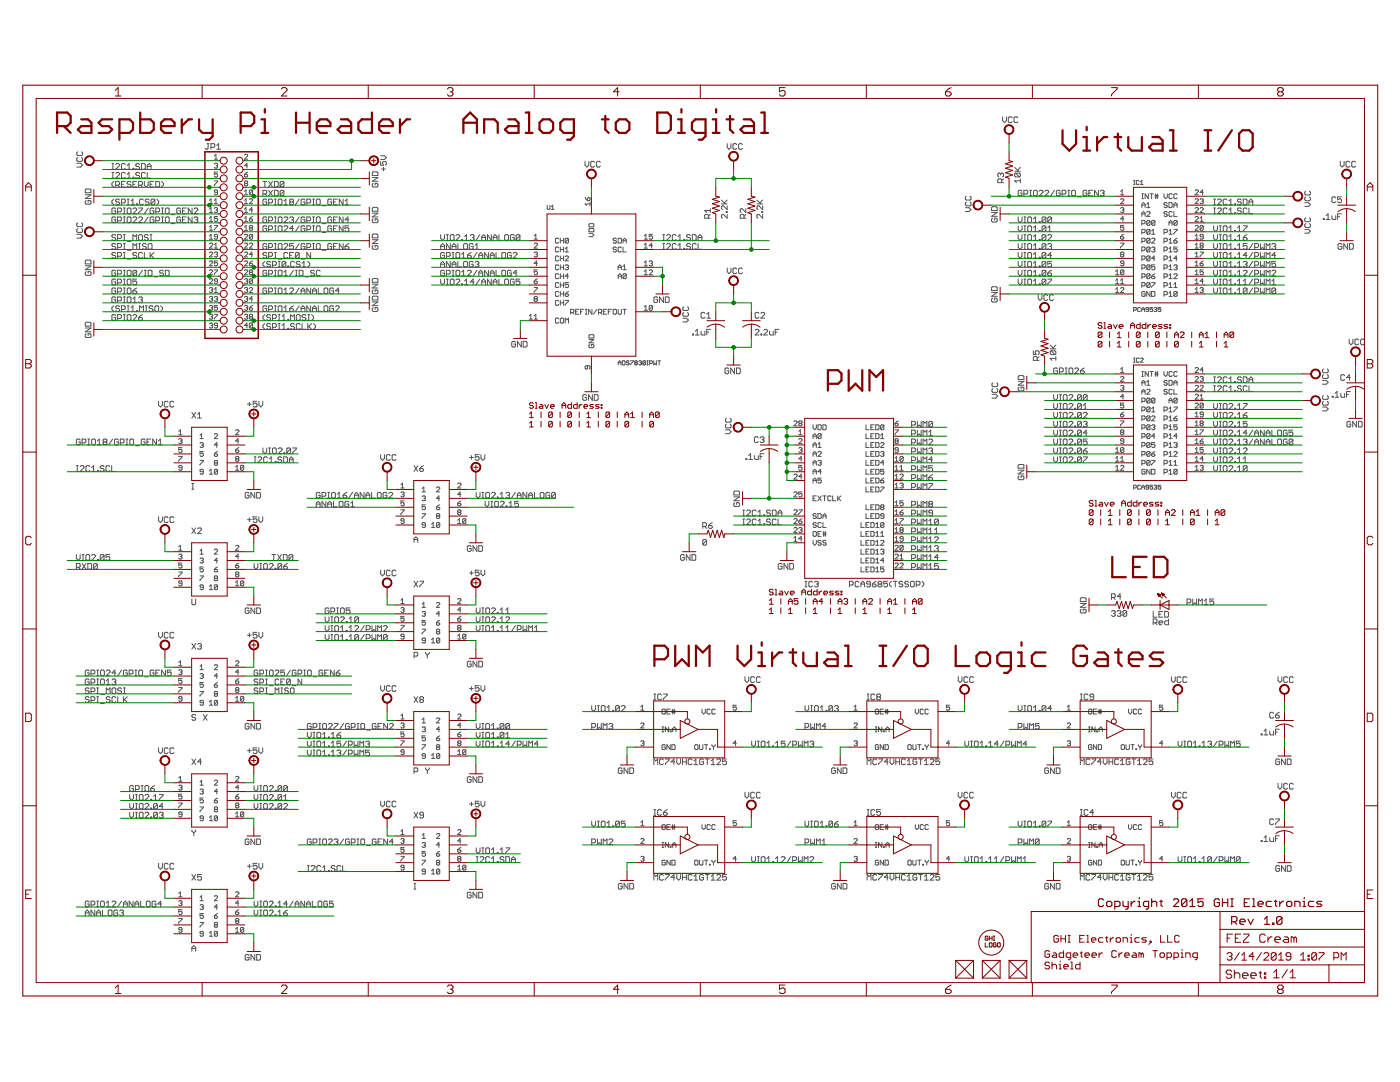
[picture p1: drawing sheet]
<svg xmlns="http://www.w3.org/2000/svg" width="279mm" height="216mm" viewBox="0 0 279 216" stroke-linecap="round" stroke-linejoin="round" font-family="sans-serif">
<g fill="none" stroke="#505050" stroke-width=".2">
<path d="M15.3 32.6h.8l.4 .4-.4 .3h-.8M15.5 31.4l-.2 .2v.4l.2 .2h.8l.2-.2v-.4l-.2-.2M15.5 30.3l-.2 .2v.4l.2 .2h.8l.2-.2v-.4l-.2-.2M17 38.9h1.2l-1.2 .7h1.2M17.2 37.7h.8l.2 .2v.6h-1.2v-.6zM22.3 33.8h.4M22.3 32.6h.4M22.3 35.6h.4M22.3 34.4h.4M22.5 32.6v1.2M22.5 34.4v1.2M22.7 36.2l-.4 .4v.4l.4 .3"/>
<path d="M22.7 39.7l-.4 .4v.4l.4 .4M23.1 37h.6l.2-.2v-.4l-.2-.2h-.6v1.1M23.1 34.6l.2-.2h.4l.2 .2v.2l-.8 .8h.8M23.1 32.8l.2-.2h.4l.2 .2v.2l-.8 .8h.8M23.5 37l.4 .3M23.9 39.9l-.2-.2h-.4l-.2 .4 .2 .2h.4l.2 .4-.2 .2h-.4l-.2-.2M24.2 36.8h.4M25 36.2h-.8v1.1h.8M25 34.6l-.2-.2h-.4l-.2 .2v.8l.2 .2h.4l.2-.2M25 32.8l-.2-.2h-.4l-.2 .2v.8l.2 .2h.4l.2-.2M25.4 33.8h.7M25.4 33l.4-.4v1.2"/>
<path d="M25.4 34.8l.4-.4v1.2M25.4 39.7h.4M25.4 35.6h.7M25.6 39.7v1.2M26.1 36.4l-.1-.2h-.4l-.2 .4 .2 .2h.4l.1 .3-.1 .2h-.4l-.2-.2M26.5 33.6h.2v.2h-.2zM26.5 35.4h.2v.2h-.2zM26.5 36.8h.4M27.3 36.2h-.8v1.1h.8M27.7 37h.5l.2-.2v-.4l-.2-.2h-.5v1.1M27.9 34.6l-.2-.2h-.4l-.2 .2 .2 .4h.4l.2 .2-.2 .4h-.4l-.2-.2M27.9 32.8l-.2-.2h-.4l-.2 .2 .2 .4h.4l.2 .2-.2 .4h-.4l-.2-.2"/>
<path d="M28 37l.4 .3M28.2 32.6h.6l.2 .2v.8l-.2 .2h-.6zM28.6 39.9l-.2-.2h-.4l-.1 .2v.8l.1 .2h.4l.2-.2M28.8 36.2v.8l.4 .3 .4-.3v-.8M29 34.6l-.2-.2h-.4l-.2 .2v.8l.2 .2h.4l.2-.2M29.4 33.2h.7M29.4 33.8v-.8l.4-.4 .3 .4v.8M29.4 34.4v1.2h.7M29.8 39.9l-.2-.2h-.4l-.2 .2 .2 .4h.4l.2 .2-.2 .4h-.4l-.2-.2M30 36.8h.3M30.7 36.2h-.7v1.1h.7M30.9 39.9l-.2-.2h-.4l-.2 .2v.8"/>
<path d="M30.9 39.9v.8l-.2 .2h-.4l-.2-.2M30.9 39.9l-.8 .8M31.1 36.2h.6l.2 .2v.7l-.2 .2h-.6zM31.3 39.7l.4 .4v.4l-.4 .4M32.2 36.2l.4 .4v.4l-.4 .3M41.3 28.7h.4M41.5 28.7v.9l-.2 .2-.3-.2M41.8 40l.3-.3v.9M42.1 29.4h.6l.2-.2v-.3l-.2-.2h-.6v1.1M42.8 32.7l.5-.1 .1 .1-.1 .4M42.8 36.1h.6l-.6 1M42.8 31.1l.3-.3v1"/>
<path d="M42.8 40l.3-.3v.9M42.8 31.8h.6M43.1 33.1h.2M43.2 29.8h.8M43.2 29l.4-.3v1.1M43.3 33.1l.1 .1-.1 .3h-.4l-.1-.1M43.4 38.4h-.5l-.1-.2 .1-.3h.4l.1 .2v.6l-.1 .2h-.4l-.1-.2M43.4 34.3h-.6v.5l.5-.1 .1 .5-.1 .1-.5-.1M48.8 38.9h.6M48.8 34.8h.5l.1 .4-.5 .1zM48.8 30.9l.1-.1 .5 .1v.2l-.6 .7h.6M48.8 38.2l.3-.3v1"/>
<path d="M48.8 40l.3-.3v.9M48.9 36.6l-.1-.2 .1-.3h.4l.1 .2-.1 .3M48.9 36.6l-.1 .2 .1 .3h.4l.1-.2-.1-.3M48.9 36.6h.4M49.4 33.1h-.6l.5-.5v.9M49.4 34.3l-.6 .5M49.8 39.8l.1-.1 .5 .1v.2l-.6 .6h.6M50.4 38.1v.6l-.2 .2h-.3l-.1-.2M50.4 38.1l-.2-.2h-.3l-.1 .2v.6M50.4 38.1l-.6 .6M52.5 36.2h.7M52.5 38.7h.5l.2-.2v-.3l-.2-.2h-.5v1.1"/>
<path d="M52.9 36.2v1.1M52.9 38.7l.3 .4M53.2 39.9l-.2-.2h-.3l-.2 .2v.8l.2 .2h.3l.2-.2v-.4h-.3M53.6 36.2l.8 1.1M53.6 38l.8 1.1M54.4 36.2l-.8 1.1M54.4 38l-.8 1.1M54.8 36.2h.5l.2 .2v.7l-.2 .2h-.5zM54.8 38h.5l.2 .2v.7l-.2 .2h-.5zM54.8 39.7h.3M54.9 39.7v1.2M55.5 39.9l.2-.2h.4l.2 .2v.8l-.2 .2h-.4l-.2-.2z"/>
<path d="M56.7 36.4v.7l-.2 .2h-.4l-.2-.2M56.7 36.4l-.2-.2h-.4l-.2 .2v.7M56.7 38.2l-.2-.2h-.4l-.2 .2v.7M56.7 38.2v.7l-.2 .2h-.4l-.2-.2M56.7 36.4l-.8 .7M56.7 38.2l-.8 .7M59.7 39.7l-.8 1.2M60.9 39.9l-.2-.2h-.4l-.2 .2v.8l.2 .2h.4l.2-.2v-.4h-.4M62.4 39.7h.4M62.6 39.7v1.2M63.1 39.9l.2-.2h.4l.2 .2v.8l-.2 .2h-.4l-.2-.2zM66.2 39.9l-.2-.2h-.4l-.2 .2v.8l.2 .2h.4l.2-.2v-.4h-.4"/>
<path d="M67.3 39.7h-.7v1.2h.7M68.5 39.7v1.2l-.8-1.2v1.2M74.3 35.4h1.1l-1.1 .8h1.1M74.5 36.6l-.2 .2v.3l.2 .2h.7l.2-.2v-.3l-.2-.2h-.3v.4M74.5 34.3h.7l.2 .2v.5h-1.1v-.5zM76 32.2v.8h.5l-.2-.6 .2-.2h.4l.2 .2v.4l-.2 .2M76 31.1h.7l.4 .3-.4 .4h-.7M76.2 33.7h.7M76.5 33.4v.7M116.8 32.2v.8l.3 .3 .4-.3v-.8M116.8 39.4l.5 .6M117.4 39.4l.4 .2v.3l-.2 .1h-.3v-.4z"/>
<path d="M118.7 32.4l-.2-.2h-.4l-.2 .2v.7l.2 .2h.4l.2-.2M119.8 32.4l-.2-.2h-.4l-.2 .2v.7l.2 .2h.4l.2-.2M144 39.9l.7 .8M145.1 39.9l-.6 .6M145.1 28.7v.7l.4 .4 .4-.4v-.7M147 28.9l-.2-.2h-.3l-.2 .2v.7l.2 .2h.3l.2-.2M148.2 28.9l-.2-.2h-.4l-.2 .2v.7l.2 .2h.4l.2-.2M151.1 39.9l.7 .8M152.2 39.9l-.6 .6M192.8 39.2l-.1 .1v.4l.1 .2h.8l.2-.2v-.4l-.2-.1M199.7 34.7l-.2-.2-.4 .2v.4l.2 .2M199.7 34.7l.2-.2 .4 .2v.4l-.2 .2"/>
<path d="M199.7 34.7v.2M199.9 36.4v-.5l-.2-.2h-.4l-.2 .2v.5h1.2M200.1 23.3v.8l.4 .4 .4-.4v-.8M200.3 35.7l-.4 .4M202 23.5l-.2-.2h-.4l-.2 .2v.8l.2 .2h.4l.2-.2M202.5 34.2h1.1M202.5 33.4l.7 .8M202.7 34.5h.7l.2 .2v.4l-.2 .2M202.7 34.5l-.2 .2v.4l.2 .2h.7M202.7 34.5l.7 .8M203.1 23.5l-.2-.2h-.3l-.2 .2v.8l.2 .2h.3l.2-.2M203.6 36.1h-1.1l.4 .3"/>
<path d="M203.6 35.7v.7M203.6 33.4l-.5 .6M204 38.2l-.2-.2h-.4l-.2 .2v.7l.2 .2h.4l.2-.2v-.4h-.4M204.3 38.7h.6l.2-.2v-.3l-.2-.2h-.6v1.1M205.5 38h.4M205.5 39.1h.4M205.7 38v1.1M206.2 38.2l.2-.2h.4l.2 .2v.7l-.2 .2h-.4l-.2-.2zM207.4 38.2l.2-.2h.4l.2 .2v.1l-.8 .8h.8M208.5 38.2l.2-.2h.4l.2 .2v.1l-.8 .8h.8M210.4 38l-.7 1.1M211.6 38.2l-.2-.2h-.4l-.2 .2v.7l.2 .2h.4l.2-.2v-.4h-.4"/>
<path d="M212 38.7h.5l.2-.2v-.3l-.2-.2h-.5v1.1M213.1 38h.4M213.1 39.1h.4M213.3 38v1.1M213.9 38.2l.2-.2h.3l.2 .2v.7l-.2 .2h-.3l-.2-.2zM215 39.3h.8M216.9 38.2l-.2-.2h-.4l-.1 .2v.7l.1 .2h.4l.2-.2v-.4h-.4M217.3 38.5h.4M218.1 38h-.8v1.1h.8M219.2 38v1.1l-.8-1.1v1.1M219.6 38.2l.2-.2h.4l.1 .2-.1 .3M220 38.5h.2"/>
<path d="M220.2 38.5l.1 .2-.1 .4h-.4l-.2-.2M223.6 38.9h.7M223.6 39.8l.2-.1 .5 .1v.2l-.7 .6h.7M223.6 38.2l.4-.3v1M226.2 36.8h.3M226.2 36h.3M226.4 36v.8M227.3 36.1l-.1-.1-.4 .1v.6l.1 .1 .4-.1M227.6 36.3l.3-.3v.8M227.6 36.8h.5M227.9 39.6h.3M227.9 38.7h.3"/>
<path d="M228 38.7v.9M229.2 38.7v.9l-.7-.9v.9M229.5 38.7h.7M229.8 38.7v.9M230.5 39h.6M230.5 39.3h.6M230.7 38.7v.9M231 38.7v.9M232.3 38.7v.6l.3 .3 .4-.3v-.6M233.9 38.8l-.1-.1-.5 .1v.7l.1 .1h.4l.1-.1M234.9 38.8l-.1-.1-.5 .1v.7l.1 .1h.4l.1-.1M238.5 38.1l.2-.2h.3l.2 .2-.7 .8h.7"/>
<path d="M238.5 39.8l.2-.1 .5 .1v.2l-.7 .6h.7M239.5 39.8l.5-.1 .1 .1-.1 .4M240.1 38.4h-.6l.5-.5v1M242.2 39.7h.4M242.4 39.7v1.2M243 39.9l.2-.2h.3l.2 .2v.2l-.7 .8h.7M244.9 39.9l-.2-.2h-.4l-.2 .2v.8l.2 .2h.4l.2-.2M247.7 39.9l-.2-.2h-.3l-.2 .2 .2 .4h.3l.2 .2-.2 .4h-.3l-.2-.2M248.1 39.7h.6l.2 .2v.8l-.2 .2h-.6zM260.6 38.2l-.2 .2v.3l.2 .2h.7l.2-.2v-.3l-.2-.2M260.6 39.3l-.2 .2v.4l.2 .1h.7l.2-.1v-.4l-.2-.2M266.6 39.5l-.2-.2h-.4l-.2 .2v.7l.2 .2h.4l.2-.2"/>
<path d="M267.5 32.2v.8l.4 .3 .3-.3v-.8M267.7 39.3h-.7v.6l.3-.2 .4 .2v.3l-.2 .2h-.4l-.1-.2M269.4 32.4l-.2-.2h-.4l-.2 .2v.7l.2 .2h.4l.2-.2M270.5 32.4l-.2-.2h-.3l-.2 .2v.7l.2 .2h.3l.2-.2M15.3 46.8h.8l.4 .3-.4 .4h-.8M15.5 44.5l-.2 .2v.3l.2 .2h.8l.2-.2v-.3l-.2-.2M15.5 45.6l-.2 .2v.4l.2 .2h.8l.2-.2v-.4l-.2-.2M17 53h1.2l-1.2 .8h1.2M17.2 40l-.2 .2v.4l.2 .1h.8l.2-.1v-.4l-.2-.2h-.4v.4M17.2 51.9h.8l.2 .2v.6h-1.2v-.6zM17.2 54.2l-.2 .2v.4l.2 .1h.8l.2-.1v-.4l-.2-.2h-.4v.4M23.1 50.6l-.2-.2h-.4l-.2 .2 .2 .3h.4l.2 .2-.2 .4h-.4l-.2-.2"/>
<path d="M23.1 57.7l-.2-.2h-.4l-.2 .2v.7l.2 .2h.4l.2-.2v-.4h-.4M23.1 43.5l-.2-.2h-.4l-.2 .2v.7l.2 .2h.4l.2-.2v-.3h-.4M23.1 48.8l-.2-.2h-.4l-.2 .2 .2 .4h.4l.2 .2-.2 .3h-.4l-.2-.1M23.1 59.4l-.2-.2h-.4l-.2 .2v.8l.2 .2h.4l.2-.2v-.4h-.4M23.1 41.7l-.2-.2h-.4l-.2 .2v.8l.2 .2h.4l.2-.2v-.4h-.4M23.1 55.9l-.2-.2h-.4l-.2 .2v.7l.2 .2h.4l.2-.2v-.3h-.4M23.1 47l-.2-.2h-.4l-.2 .2 .2 .4h.4l.2 .2-.2 .4h-.4l-.2-.2M23.1 54.1l-.2-.2h-.4l-.2 .2v.8l.2 .2h.4l.2-.2v-.4h-.4M23.5 44h.5l.2-.1v-.4l-.2-.2h-.5v1.1M23.5 49.4h.5l.2-.2v-.4l-.2-.2h-.5v1.1M23.5 58.2h.5l.2-.2v-.3l-.2-.2h-.5v1.1M23.5 47.6h.5l.2-.2v-.4l-.2-.2h-.5v1.2"/>
<path d="M23.5 42.3h.5l.2-.2v-.4l-.2-.2h-.5v1.2M23.5 51.1h.5l.2-.2v-.3l-.2-.2h-.5v1.1M23.5 54.7h.5l.2-.2v-.4l-.2-.2h-.5v1.2M23.5 56.5h.5l.2-.2v-.4l-.2-.2h-.5v1.1M24.2 40.5h.6l.2-.2v-.4l-.2-.2h-.6v1.2M24.6 44.4h.4M24.6 43.3h.4M24.6 49.7h.4M24.6 48.6h.4M24.6 58.6h.4M24.6 57.5h.4M24.6 59.2h.4"/>
<path d="M24.6 42.7h.4M24.6 51.5h.4M24.6 48h.4M24.6 46.8h.4M24.6 41.5h.4M24.6 50.4h.4M24.6 55.7h.4M24.6 56.8h.4M24.6 53.9h.4M24.6 55.1h.4M24.8 41.5v1.2M24.8 43.3v1.1"/>
<path d="M24.8 46.8v1.2M24.8 48.6v1.1M24.8 50.4v1.1M24.8 53.9v1.2M24.8 55.7v1.1M24.8 57.5v1.1M24.8 59.2v1.2M25.4 43.5l.2-.2h.4l.1 .2v.7l-.1 .2h-.4l-.2-.2zM25.4 57.7l.2-.2h.4l.1 .2v.7l-.1 .2h-.4l-.2-.2zM25.4 54.1l.2-.2h.4l.1 .2v.8l-.1 .2h-.4l-.2-.2zM25.4 41.7l.2-.2h.4l.1 .2v.8l-.1 .2h-.4l-.2-.2zM25.4 55.9l.2-.2h.4l.1 .2v.7l-.1 .2h-.4l-.2-.2z"/>
<path d="M25.4 49.9h.7M25.4 40.9h.4M25.4 51.7h.7M25.4 48.2h.7M25.6 59.2h.4l.1 .2v.8l-.1 .2h-.4l-.2-.2v-.8zM26.1 40.1l.4-.4v1.2M26.1 40.9h.8M26.5 43.5l.2-.2h.4l.2 .2v.2l-.8 .7h.8M26.5 58h.6l.2 .4-.2 .2h-.4l-.2-.2zM26.5 41.7l.2-.2h.4l.2 .2v.2l-.8 .8h.8M26.5 49.7v-1.1l.4 .4 .4-.4v1.1M26.5 48v-1.2l.4 .4 .4-.4v1.2"/>
<path d="M26.5 59.6l.4-.4v1.2M27.3 40.7h.2v.2h-.2zM27.3 50.6l-.2-.2h-.4l-.2 .4 .2 .1h.4l.2 .4-.2 .2h-.4l-.2-.2M27.3 54.1l-.2-.2h-.4l-.2 .2v.8M27.3 55.7h-.8v.6l.4-.2 .4 .2v.3l-.2 .2h-.4l-.2-.2M27.3 54.1v.8l-.2 .2h-.4l-.2-.2M27.3 57.5l-.8 .5M27.3 54.1l-.8 .8M27.7 43.5l.2-.2h.3l.2 .2v.2l-.7 .7h.7M27.7 49.7h.3M27.7 48.6h.3M27.7 59.4l.2-.2h.3l.2 .2-.2 .4"/>
<path d="M27.7 47l.2-.2h.3l.2 .2v.8l-.2 .2h-.3l-.2-.2zM27.7 41.5h.7v.2l-.7 .8v.2M27.9 48.6v1.1M28 59.8h.2M28.2 59.8l.2 .2-.2 .4h-.3l-.2-.2M28.4 50.6l-.2-.2h-.3l-.2 .2v.7l.2 .2h.3l.2-.2M28.4 53.9l-.7 1.2M28.8 50.4v1.1h.8M28.8 53.9h.4M28.8 55.1h.4M29 53.9v1.2M29.2 48.8l-.2-.2h-.4l-.2 .4 .2 .2h.4l.2 .4-.2 .1h-.4l-.2-.1"/>
<path d="M29.6 48.8l.2-.2h.3l.2 .2v.8l-.2 .1h-.3l-.2-.1zM29.6 47l-.2-.2h-.4l-.2 .4 .2 .2h.4l.2 .4-.2 .2h-.4l-.2-.2M29.6 53.9h.5l.2 .2v.8l-.2 .2h-.5zM29.6 41.5l-.8 1.2M29.6 43.3l-.8 1.1M30 48h.3M30 46.8h.3M30 50.4v1.1M30.1 46.8v1.2M30.1 50.9l.6 .6M30.7 43.5l-.2-.2h-.4l-.1 .2v.7l.1 .2h.4l.2-.2v-.3h-.4M30.7 41.7l-.2-.2h-.4l-.1 .2v.8l.1 .2h.4l.2-.2v-.4h-.4"/>
<path d="M30.7 50.4l-.7 .7M30.7 55.2h.8M31.1 44h.6l.2-.1v-.4l-.2-.2h-.6v1.1M31.1 42.3h.6l.2-.2v-.4l-.2-.2h-.6v1.2M32.2 44.4h.4M32.2 43.3h.4M32.2 42.7h.4M32.2 41.5h.4M32.4 41.5v1.2M32.4 43.3v1.1M32.6 54.1l-.2-.2h-.4l-.1 .2 .1 .4h.4l.2 .2-.2 .4h-.4l-.1-.2M33 43.5l.2-.2h.4l.2 .2v.7l-.2 .2h-.4l-.2-.2z"/>
<path d="M33 41.7l.2-.2h.4l.2 .2v.8l-.2 .2h-.4l-.2-.2zM33 53.9h.6l.2 .2v.8l-.2 .2h-.6zM34.1 44.6h.8M34.1 42.8h.8M36 43.5l-.1-.2h-.4l-.2 .2v.7l.2 .2h.4l.1-.2v-.3h-.3M36 41.7l-.1-.2h-.4l-.2 .2v.8l.2 .2h.4l.1-.2v-.4h-.3M36.4 42.1h.4M36.4 43.9h.4M37.2 43.3h-.8v1.1h.8M37.2 41.5h-.8v1.2h.8M38.3 41.5v1.2l-.7-1.2v1.2M38.3 43.3v1.1l-.7-1.1v1.1"/>
<path d="M38.7 43.5l.2-.2h.4l.2 .2-.2 .4M38.7 41.7l.2-.2h.4l.2 .2v.2l-.8 .8h.8M39.1 43.9h.2M39.3 43.9l.2 .1-.2 .4h-.4l-.2-.2M41.8 57.6l.2-.2h.3l.1 .2-.1 .3M41.8 52.2l.2-.1h.3l.1 .1-.6 .8h.6M41.8 43.5l.3-.3v1M41.8 42.4h.6M41.8 40.6h.6M41.8 48.7l.2-.2h.3l.1 .2v.2l-.6 .6h.6M41.8 47.7h.6M41.8 50.5l.2-.2h.3l.1 .2v.1l-.6 .7h.6"/>
<path d="M41.8 54l.2-.2 .4 .2v.2l-.6 .6h.6M41.8 55.8l.2-.2 .4 .2v.1l-.6 .7h.6M41.8 59.3l.2-.1h.3l.1 .1-.1 .3M41.8 41.8l.3-.4v1M41.8 45.3l.3-.3v1M41.8 47.1l.3-.3v.9M41.8 44.2h.6M41.8 46h.6M42.1 59.6h.2M42.1 57.9h.2M42.3 57.9l.1 .1-.1 .4-.5-.2M42.3 59.6l.1 .2-.1 .3h-.3l-.2-.1"/>
<path d="M42.8 40.6h.6M42.8 58.4h.6M42.8 50.5l.1-.2h.4l.1 .2-.1 .3M42.8 49.5h.6M42.8 53.8h.6l-.6 1M42.8 59.3l.1-.1h.4l.1 .1-.1 .3M42.8 41.6l.1-.2h.4l.1 .2-.1 .3M42.8 45h.6l-.6 1M42.8 48.9l.3-.4v1M42.8 57.7l.3-.3v1M43.1 50.8h.2M43.1 59.6h.2"/>
<path d="M43.1 41.9h.2M43.3 41.9l.1 .2-.1 .3-.5-.2M43.3 50.8l.1 .1-.1 .4-.5-.2M43.3 59.6l.1 .2-.1 .3h-.4l-.1-.1M43.4 47.2h-.5l-.1-.1 .1-.3 .5 .1v.7l-.1 .1h-.4l-.1-.1M43.4 52.1h-.6v.5l.5-.2 .1 .5-.1 .1h-.4l-.1-.1M43.4 43.2h-.6v.5l.5-.2 .1 .5-.1 .2-.5-.2M43.4 56.1h-.5l-.1-.2 .1-.3 .5 .2v.6l-.1 .2h-.4l-.1-.2M48.8 46.9l.1-.1 .5 .1v.2l-.6 .6h.6M48.8 52.2l.1-.1h.4l.1 .1-.6 .8h.6M48.8 42.4h.6M48.8 40.6h.6"/>
<path d="M48.8 48.7l.1-.2h.4l.1 .2v.2l-.6 .6h.6M48.8 50.5l.1-.2h.4l.1 .2v.1l-.6 .7h.6M48.8 54l.1-.2 .5 .2v.2l-.6 .6h.6M48.8 57.6l.1-.2h.4l.1 .2-.1 .3M48.8 59.3l.1-.1h.4l.1 .1-.1 .3M48.8 55.8l.5-.2 .1 .2-.1 .3M48.8 41.8l.3-.4v1M48.8 43.5l.3-.3v1M48.8 45.3l.3-.3v1M48.8 44.2h.6M48.8 46h.6M49.1 56.1h.2"/>
<path d="M49.1 59.6h.2M49.1 57.9h.2M49.3 57.9l.1 .1-.1 .4-.5-.2M49.3 56.1l.1 .2-.1 .3h-.4l-.1-.2M49.3 59.6l.1 .2-.1 .3h-.4l-.1-.1M49.8 52.6h.4l.2 .3-.2 .1h-.3l-.1-.1zM49.8 43.7h.4l.2 .3-.5 .2-.1-.2zM49.8 57.6l.1-.2h.3l.2 .2v.1l-.6 .7h.6M49.8 48.7l.1-.2h.3l.2 .2v.2l-.6 .6h.6M49.9 45.5l-.1-.2 .1-.3h.3l.2 .1-.2 .4M49.9 45.5l-.1 .1 .1 .4h.3l.2-.2-.2-.3M49.9 54.3l-.1-.1 .1-.4 .5 .2-.2 .3"/>
<path d="M49.9 54.3l-.1 .2 .1 .3h.3l.2-.1-.2-.4M49.9 45.5h.3M49.9 54.3h.3M50.4 46.9l-.2-.1-.4 .1v.7M50.4 55.8l-.2-.2-.4 .2v.6M50.4 46.9v.7l-.2 .1h-.3l-.1-.1M50.4 50.8h-.6l.4-.5v1M50.4 55.8v.6l-.2 .2h-.3l-.1-.2M50.4 59.6h-.6l.4-.4v.9M50.4 41.9h-.6l.4-.5v1M50.4 43.2l-.6 .5M50.4 46.9l-.6 .7"/>
<path d="M50.4 52.1l-.6 .5M50.4 55.8l-.6 .6M52.9 52.2l-.4 .3v.4l.4 .4M53.2 43.5l-.2-.2h-.3l-.2 .2v.7l.2 .2h.3l.2-.2v-.3h-.3M53.2 48.8l-.2-.2h-.3l-.2 .2v.8l.2 .1h.3l.2-.1v-.4h-.3M53.2 57.7l-.2-.2h-.3l-.2 .2v.7l.2 .2h.3l.2-.2v-.4h-.3M53.2 50.6l-.2-.2h-.3l-.2 .4 .2 .1h.3l.2 .4-.2 .2h-.3l-.2-.2M53.2 45.3l-.2-.2h-.3l-.2 .2v.7l.2 .2h.3l.2-.2v-.4h-.3M53.2 54.1l-.2-.2h-.3l-.2 .2v.8l.2 .2h.3l.2-.2v-.4h-.3M53.6 44h.6l.2-.1v-.4l-.2-.2h-.6v1.1M53.6 49.4h.6l.2-.2v-.4l-.2-.2h-.6v1.1M53.6 58.2h.6l.2-.2v-.3l-.2-.2h-.6v1.1"/>
<path d="M53.6 40.5h.6l.2-.2v-.4l-.2-.2h-.6v1.2M53.6 45.8h.6l.2-.2v-.3l-.2-.2h-.6v1.1M53.6 51.1h.6l.2-.2v-.3l-.2-.2h-.6v1.1M53.6 54.7h.6l.2-.2v-.4l-.2-.2h-.6v1.2M54 52.3l-.2-.1h-.4l-.2 .3 .2 .2h.4l.2 .4-.2 .2h-.4l-.2-.2M54.4 52.9h.5l.2-.2v-.4l-.2-.1h-.5v1.1M54.8 44.4h.3M54.8 43.3h.3M54.8 49.7h.3M54.8 48.6h.3M54.8 58.6h.3M54.8 57.5h.3"/>
<path d="M54.8 51.5h.3M54.8 40.9h.3M54.8 45.1h.3M54.8 46.2h.3M54.8 50.4h.3M54.8 53.9h.3M54.8 55.1h.3M54.9 43.3v1.1M54.9 45.1v1.1M54.9 48.6v1.1M54.9 50.4v1.1M54.9 53.9v1.2"/>
<path d="M54.9 57.5v1.1M55.5 48.8l.2-.2h.4l.2 .2v.8l-.2 .1h-.4l-.2-.1zM55.5 57.7l.2-.2h.4l.2 .2v.7l-.2 .2h-.4l-.2-.2zM55.5 54.1l.2-.2h.4l.2 .2v.8l-.2 .2h-.4l-.2-.2zM55.5 51.7h.8M55.5 53.3h.4M55.5 52.2h.4M55.7 43.3h.4l.2 .2v.7l-.2 .2h-.4l-.2-.2v-.7zM55.7 45.1h.4l.2 .2v.7l-.2 .2h-.4l-.2-.2v-.7zM55.7 52.2v1.1M56.7 43.5l.2-.2h.3l.2 .2v.2l-.7 .7h.7M56.7 48.8l.2-.2h.3l.2 .2v.2l-.7 .7h.7"/>
<path d="M56.7 58.6h.7M56.7 45.3l.2-.2h.3l.2 .2v.1l-.7 .8h.7M56.7 40.9h.7M56.7 40.1l.3-.4v1.2M56.7 54.3l.3-.4v1.2M56.7 57.8l.3-.3v1.1M56.7 55.1h.7M57 52.3l-.1-.1h-.4l-.2 .1v.8M57 52.3v.8l-.1 .2h-.4l-.2-.2M57 52.3l-.7 .8M57.4 50.6l-.2-.2h-.3l-.2 .2v.7l.2 .2h.3l.2-.2M57.4 53.1h.2v.2h-.2z"/>
<path d="M57.8 43.5l.2-.2h.4l.2 .2-.2 .4M57.8 57.7l.2-.2h.4l.2 .2v.1l-.8 .8h.8M57.8 50.9h.4M58 40.3l-.2 .2 .2 .4h.4l.2-.2-.2-.4M58 40.3l-.2-.2 .2-.4h.4l.2 .2-.2 .4M58 40.3h.4M58.2 43.9h.2M58.4 43.9l.2 .1-.2 .4h-.4l-.2-.2M58.6 48.6h-.8v.6l.4-.2 .4 .2v.4l-.2 .1h-.4l-.2-.1M58.6 50.4h-.8v1.1h.8M58.6 45.6h-.8l.6-.5v1.1M58.6 53.9l-.8 1.2"/>
<path d="M58.8 52.3l-.2-.1h-.4l-.2 .1v.8l.2 .2h.4l.2-.2M58.9 53.9h.4M58.9 55.1h.4M59.1 53.9v1.2M59.7 50.6v.7l-.2 .2h-.4l-.2-.2M59.7 43.3l-.8 1.1M59.7 50.6l-.2-.2h-.4l-.2 .2v.7M59.7 45.1l-.8 1.1M59.7 48.6l-.8 1.1M59.7 53.9h.6l.2 .2v.8l-.2 .2h-.6zM59.7 50.6l-.8 .7M59.7 57.5l-.8 1.1"/>
<path d="M59.9 52.3l-.2-.1h-.4l-.2 .3 .2 .2h.4l.2 .4-.2 .2h-.4l-.2-.2M60.1 58.6v-.8l.4-.3 .4 .3v.8M60.1 51.7h.8M60.1 58h.8M60.3 53.3h.7M60.3 52.5l.4-.3v1.1M60.9 43.5l-.2-.2h-.4l-.2 .2v.7l.2 .2h.4l.2-.2v-.3h-.4M60.9 48.8l-.2-.2h-.4l-.2 .2v.8l.2 .1h.4l.2-.1v-.4h-.4M60.9 45.3l-.2-.2h-.4l-.2 .2v.7l.2 .2h.4l.2-.2v-.4h-.4M60.9 55.2h.7M61.2 44h.6l.2-.1v-.4l-.2-.2h-.6v1.1M61.2 49.4h.6l.2-.2v-.4l-.2-.2h-.6v1.1"/>
<path d="M61.2 40.5h.6l.2-.2v-.4l-.2-.2h-.6v1.2M61.2 45.8h.6l.2-.2v-.3l-.2-.2h-.6v1.1M61.4 52.2l.4 .3v.4l-.4 .4M62 50.4v1.1l-.8-1.1v1.1M62 57.5v1.1l-.8-1.1v1.1M62.4 44.4h.4M62.4 43.3h.4M62.4 49.7h.4M62.4 48.6h.4M62.4 58.6v-.8l.4-.3 .3 .3v.8M62.4 40.9h.4M62.4 45.1h.4"/>
<path d="M62.4 46.2h.4M62.4 58h.7M62.6 43.3v1.1M62.6 45.1v1.1M62.6 48.6v1.1M62.8 54.1l-.2-.2h-.4l-.2 .2 .2 .4h.4l.2 .2-.2 .4h-.4l-.2-.2M63.1 48.8l.2-.2h.4l.2 .2v.8l-.2 .1h-.4l-.2-.1zM63.3 43.3h.4l.2 .2v.7l-.2 .2h-.4l-.2-.2v-.7zM63.3 45.1h.4l.2 .2v.7l-.2 .2h-.4l-.2-.2v-.7zM63.5 57.5v1.1h.8M63.9 54.1l-.2-.2h-.4l-.2 .2v.8l.2 .2h.4l.2-.2M64.3 46.4h.7"/>
<path d="M64.3 41.1h.7M64.3 44.6h.7M64.3 49.9h.7M64.7 57.7l.2-.2h.3l.2 .2v.7l-.2 .2h-.3l-.2-.2zM66.2 43.5l-.2-.2h-.4l-.2 .2v.7l.2 .2h.4l.2-.2v-.3h-.4M66.2 48.8l-.2-.2h-.4l-.2 .2v.8l.2 .1h.4l.2-.1v-.4h-.4M66.2 45.3l-.2-.2h-.4l-.2 .2v.7l.2 .2h.4l.2-.2v-.4h-.4M66.6 57.7l-.2-.2h-.4l-.2 .2v.7l.2 .2h.4l.2-.2v-.4h-.4M66.6 49.2h.4M66.6 45.6h.4M66.6 40.3h.4M66.6 43.9h.4"/>
<path d="M67.3 43.3h-.7v1.1h.7M67.3 48.6h-.7v1.1h.7M67.3 45.1h-.7v1.1h.7M67.7 58h-.7l.5-.5v1.1M68.5 43.3v1.1l-.8-1.1v1.1M68.5 45.1v1.1l-.8-1.1v1.1M68.5 48.6v1.1l-.8-1.1v1.1M68.9 49.2h.5l.2 .4-.2 .1h-.4l-.1-.1zM68.9 40.9h.7M68.9 40.1l.3-.4v1.2M69.6 45.1h-.7v.5l.3-.2 .4 .2v.4l-.2 .2h-.4l-.1-.2M69.6 43.9h-.7l.5-.6v1.1"/>
<path d="M69.6 48.6l-.7 .6M74.3 42.5h1.1l-1.1 .8h1.1M74.3 47.8h1.1l-1.1 .8h1.1M74.3 56.7h1.1l-1.1 .8h1.1M74.5 41.4h.7l.2 .2v.5h-1.1v-.5zM74.5 43.7l-.2 .2v.3l.2 .2h.7l.2-.2v-.3l-.2-.2h-.3v.3M74.5 46.7h.7l.2 .2v.6h-1.1v-.6zM74.5 49l-.2 .2v.4l.2 .1h.7l.2-.1v-.4l-.2-.2h-.3v.4M74.5 55.6h.7l.2 .2v.5h-1.1v-.5zM74.5 57.8l-.2 .2v.4l.2 .2h.7l.2-.2v-.4l-.2-.2h-.3v.4M74.5 59.1h.7l.2 .2v.6h-1.1v-.6zM87.9 46.8v.8l.4 .4 .4-.4v-.8"/>
<path d="M87.9 55.7v.8l.4 .3 .4-.3v-.8M87.9 49.2h.8M87.9 49.7v-.7l.4-.4 .4 .4v.7M87.9 53.3v-.8l.4-.3 .4 .3v.8M87.9 52.7h.8M88.7 54.1l-.2-.2h-.4l-.2 .2v.8l.2 .2h.4l.2-.2v-.4h-.4M88.7 50.6l-.2-.2h-.4l-.2 .2v.7l.2 .2h.4l.2-.2v-.4h-.4M89.1 48h.4M89.1 46.8h.4M89.1 51.1h.6l.2-.2v-.3l-.2-.2h-.6v1.1M89.1 55.7h.4M89.1 56.8h.4"/>
<path d="M89.1 54.7h.6l.2-.2v-.4l-.2-.2h-.6v1.2M89.3 46.8v1.2M89.3 55.7v1.1M89.9 47l.1-.2h.4l.2 .2v.8l-.2 .2h-.4l-.1-.2zM89.9 48.6v1.1l-.8-1.1v1.1M89.9 52.2v1.1l-.8-1.1v1.1M90 55.7h.4l.2 .2v.7l-.2 .2h-.4l-.1-.2v-.7zM90.2 49.2h.8M90.2 51.5h.4M90.2 53.3v-.8l.4-.3 .4 .3v.8M90.2 50.4h.4M90.2 49.7v-.7l.4-.4 .4 .4v.7"/>
<path d="M90.2 53.9h.4M90.2 55.1h.4M90.2 52.7h.8M90.4 50.4v1.1M90.4 53.9v1.2M91 47l.2-.2h.4l.2 .2v.2l-.8 .8h.8M91 50.6l.2-.2h.4l.2 .2v.7l-.2 .2h-.4l-.2-.2zM91 55.9l.2-.2h.4l.2 .2v.2l-.8 .7h.8M91 54.1l.2-.2h.4l.2 .2v.8l-.2 .2h-.4l-.2-.2zM91.4 48.6v1.1h.7M91.4 52.2v1.1h.7M92.1 51.5h.8"/>
<path d="M92.1 47.8h.2v.2h-.2zM92.1 56.6h.2v.2h-.2zM92.1 50.8l.4-.4v1.1M92.1 54.3l.4-.4v1.2M92.1 55.1h.8M92.5 48.8l.2-.2h.4l.2 .2v.8l-.2 .1h-.4l-.2-.1zM92.5 52.3l.2-.1h.4l.2 .1v.8l-.2 .2h-.4l-.2-.2zM92.7 48h.8M92.7 56.8h.8M92.7 56.1l.4-.4v1.1M92.7 47.2l.4-.4v1.2M93.3 50.9h.6l.1 .4-.1 .2h-.4l-.2-.2z"/>
<path d="M93.3 54.1l.2-.2h.4l.1 .2v.2l-.7 .8h.7M93.9 47l.1-.2h.4l.2 .2-.2 .4M94 50.4l-.7 .5M94.2 47.4h.2M94.4 48.8l-.2-.2h-.3l-.2 .2v.8l.2 .1h.3l.2-.1v-.4h-.4M94.4 47.4l.2 .2-.2 .4h-.4l-.1-.2M94.4 52.3l-.2-.1h-.3l-.2 .1v.8l.2 .2h.3l.2-.2v-.4h-.4M94.6 56.3h-.7l.5-.6v1.1M94.8 49.7h.8M94.8 52.3l.2-.1h.4l.2 .1-.2 .4M94.8 49l.4-.4v1.1M95.2 50.4l-.8 1.1"/>
<path d="M95.2 53.9l-.8 1.2M95.2 52.7h.2M95.4 52.7l.2 .2-.2 .4h-.4l-.2-.2M95.6 51.5v-.7l.3-.4 .4 .4v.7M95.6 55.1v-.8l.3-.4 .4 .4v.8M95.6 50.9h.7M95.6 54.5h.7M95.8 55.7l-.8 1.1M95.8 46.8l-.8 1.2M96.1 47.4h.8M96.1 56.3h.8M96.1 48v-.8l.4-.4 .4 .4v.8"/>
<path d="M96.1 56.8v-.7l.4-.4 .4 .4v.7M97.5 50.4v1.1l-.8-1.1v1.1M97.5 53.9v1.2l-.8-1.2v1.2M97.9 51.5v-.7l.3-.4 .4 .4v.7M97.9 50.9h.7M97.9 55.1v-.8l.3-.4 .4 .4v.8M97.9 54.5h.7M98 46.8v1.2l-.7-1.2v1.2M98 55.7v1.1l-.7-1.1v1.1M98.4 56.8v-.7l.4-.4 .4 .4v.7M98.4 47.4h.8M98.4 56.3h.8"/>
<path d="M98.4 48v-.8l.4-.4 .4 .4v.8M99 50.4v1.1h.8M99 53.9v1.2h.8M99.6 46.8v1.2h.7M99.6 55.7v1.1h.7M100.1 50.6l.2-.2h.4l.2 .2v.7l-.2 .2h-.4l-.2-.2zM100.1 54.1l.2-.2h.4l.2 .2v.8l-.2 .2h-.4l-.2-.2zM100.7 55.9l.2-.2h.4l.2 .2v.7l-.2 .2h-.4l-.2-.2zM100.7 47l.2-.2h.4l.2 .2v.8l-.2 .2h-.4l-.2-.2zM102 50.6l-.1-.2h-.4l-.2 .2v.7l.2 .2h.4l.1-.2v-.4h-.3M102 54.1l-.1-.2h-.4l-.2 .2v.8l.2 .2h.4l.1-.2v-.4h-.3M102.4 50.6l.2-.2h.4l.2 .2v.2l-.8 .7h.8"/>
<path d="M102.6 47l-.2-.2h-.4l-.1 .2v.8l.1 .2h.4l.2-.2v-.4h-.4M102.6 55.9l-.2-.2h-.4l-.1 .2v.7l.1 .2h.4l.2-.2v-.3h-.4M103.2 54.5h-.8l.6-.6v1.2M103.8 55.7h-.8v.6l.4-.2 .4 .2v.3l-.2 .2h-.4l-.2-.2M103.8 47v.8l-.2 .2h-.4l-.2-.2M103.8 47l-.2-.2h-.4l-.2 .2v.8M103.8 47l-.8 .8M106.6 48.7l.2-.2h.3l.2 .2v.2l-.7 .6h.7M106.6 47.1l.3-.3v.9M106.6 47.7h.7M106.6 50.5l.2-.2h.3l.2 .2-.2 .3M106.6 56.1h.5l.2 .3-.2 .2h-.3l-.2-.2z"/>
<path d="M106.6 57.4h.7l-.7 1M106.8 59.6l-.2-.1 .2-.3h.3l.2 .1-.2 .3M106.8 59.6l-.2 .2 .2 .3h.3l.2-.1-.2-.4M106.8 59.6h.3M106.9 50.8h.2M107.1 50.8l.2 .1-.2 .4-.5-.2M107.3 53.8h-.7v.5l.5-.1 .2 .1v.4l-.2 .1h-.3l-.2-.1M107.3 52.6h-.7l.5-.5v.9M107.3 55.6l-.7 .5M109.2 41v.6l.1 .2 .4-.2v-.6M110 41.8h.6M110 41.2l.3-.2v.8"/>
<path d="M111.5 54.8l-.2-.2-.5 .2v.6l.2 .2h.3l.2-.2M111.5 58.3l-.2-.1h-.3l-.2 .1v.7l.2 .1 .5-.1M111.5 51.2l-.2-.1h-.3l-.2 .1v.7l.2 .1 .5-.1M111.5 47.7l-.2-.2-.5 .2v.6l.2 .2h.3l.2-.2M111.5 49.5l-.2-.2h-.3l-.2 .2v.6l.2 .2 .5-.2M111.5 53l-.2-.1h-.3l-.2 .1v.7l.2 .1h.3l.2-.1M111.5 56.6l-.2-.2h-.3l-.2 .2v.6l.2 .2 .5-.2M111.8 47.5v1M111.8 49.3v1M111.8 51.1v.9M111.8 52.9v.9M111.8 54.6v1"/>
<path d="M111.8 56.4v1M111.8 58.2v.9M111.8 59.9v1M111.8 48h.7M111.8 49.8h.7M111.8 51.6h.7M111.8 55.1h.7M111.8 53.3h.7M111.8 56.9h.7M111.8 58.7h.7M112.5 47.5v1M112.5 49.3v1"/>
<path d="M112.5 51.1v.9M112.5 52.9v.9M112.5 54.6v1M112.5 56.4v1M112.5 58.2v.9M112.5 59.9v1M112.8 58.7h.5l.2 .3-.5 .1-.2-.1zM112.8 59.9h.7l-.7 1M112.8 51.2l.2-.1h.3l.2 .1-.7 .8h.7M112.8 53l.2-.1h.3l.2 .1-.2 .3M112.8 50.3h.7M112.8 49.6l.3-.3v1"/>
<path d="M113.1 53.3h.2M113.3 53.3l.2 .2-.2 .3h-.3l-.2-.1M113.5 56.4h-.7v.5l.5-.2 .2 .2v.3l-.2 .2-.5-.2M113.5 47.7v.6l-.2 .2h-.3l-.2-.2M113.5 47.7l-.2-.2-.5 .2v.6M113.5 47.7l-.7 .6M113.5 55.1h-.7l.5-.5v1M113.5 58.2l-.7 .5M117.5 44.8l.2-.2h.7l.1 .2v.5h-1zM117.5 45.8l.2-.2h.7l.1 .2v.4h-1zM117.5 46.6h.7l.3 .3-.3 .3h-.7M117.8 40.4v.6"/>
<path d="M117.8 40.7h-1l.3 .3M123 47.7l-.1-.2-.5 .2 .1 .3 .5 .2-.1 .3h-.4l-.1-.2M123 49.5l-.1-.2h-.4l-.1 .2 .1 .3h.4l.1 .2-.1 .3-.5-.2M123.4 47.5h.4l.2 .2v.6l-.2 .2h-.4zM123.4 53.8v-.6l.3-.3 .3 .3v.6M123.4 55.6v-.7l.3-.3 .3 .3v.7M123.4 55.1h.6M123.4 53.3h.6M124 49.5l-.2-.2h-.3l-.1 .2v.6l.1 .2 .5-.2M124.3 48h.7M124.3 49.3v1h.7M124.3 48.5v-.6l.4-.4 .3 .4v.6"/>
<path d="M124.3 53.8h.7M124.3 53.2l.4-.3v.9M125 54.8v.6l-.2 .2h-.3l-.2-.2M125 54.8l-.2-.2-.5 .2v.6M125 54.8l-.7 .6M128.6 53h.6M128.6 47.7h.6M128.6 49.5h.6M128.6 54.2l.3-.4v1M128.6 47.1l.3-.3v.9M128.6 48.9l.3-.4v1M128.6 52.4l.3-.3v.9"/>
<path d="M128.6 54.8h.6M129.6 52.2l.1-.1h.3l.2 .1-.2 .4M129.6 54l.1-.2 .5 .2v.2l-.6 .6h.6M129.9 52.6h.1M130 52.6l.2 .1-.2 .3h-.3l-.1-.1M130.2 46.8h-.6v.4l.3-.1 .3 .1v.4l-.2 .1h-.3l-.1-.1M130.2 49h-.6l.4-.5v1M131.3 59.4l-.2-.2h-.4l-.2 .2v.8l.2 .2h.4l.2-.2v-.4h-.4M132.3 49.7h.4M132.3 48.6h.4M132.3 48h.4M132.3 46.8h.4"/>
<path d="M132.4 59.2v1.2l-.8-1.2v1.2M132.5 46.8v1.2M132.5 48.6v1.1M132.8 59.2h.5l.2 .2v.8l-.2 .2h-.5zM133 48.8l.2-.2h.4l.2 .2v.2l-.8 .7h.8M133 47l.2-.2h.4l.2 .2v.2l-.8 .8h.8M134.9 48.8l-.2-.2h-.3l-.2 .2v.8l.2 .1h.3l.2-.1M134.9 47l-.2-.2h-.3l-.2 .2v.8l.2 .2h.3l.2-.2M135.3 47.2l.4-.4v1.2M135.3 49.7h.8M135.3 48h.8M135.3 49l.4-.4v1.1"/>
<path d="M136.5 49.6h.2v.1h-.2zM136.5 47.8h.2v.2h-.2zM137.8 48.8l-.2-.2h-.4l-.2 .4 .2 .2h.4l.2 .4-.2 .1h-.4l-.2-.1M137.8 47l-.2-.2h-.4l-.2 .4 .2 .2h.4l.2 .4-.2 .2h-.4l-.2-.2M138.2 46.8h.5l.2 .2v.8l-.2 .2h-.5zM138.9 48.8l-.2-.2h-.3l-.2 .2v.8l.2 .1h.3l.2-.1M139.3 48.6v1.1h.8M139.3 48v-.8l.4-.4 .4 .4v.8M139.3 47.4h.8M141.4 43.5v-.5l-.2-.2h-.4l-.2 .2v.5h1.2M141.8 42h-1.2l.4 .4M141.8 42.8l-.4 .4"/>
<path d="M141.8 41.6v.8M144 40.7h1.1M144.9 42.2h.2v.2h-.2zM145.1 41.1v.7l-.7-.7-.4 .2v.3l.2 .2M145.1 42.8v.7l-.7-.7-.4 .2v.3l.2 .2M145.1 53.5v.7l.4 .4 .4-.4v-.7M147 53.7l-.2-.2h-.3l-.2 .2v.7l.2 .2h.3l.2-.2M148.2 53.7l-.2-.2h-.4l-.2 .2v.7l.2 .2h.4l.2-.2M148.5 43.5v-.5l-.2-.2h-.4l-.2 .2v.5h1.1M148.8 41.6v.8l-.7-.8-.4 .2v.4l.2 .2M148.8 42.8l-.3 .4M151.1 40.7h1.1"/>
<path d="M152 42.2h.2v.2h-.2zM152.2 42.8v.7l-.8-.7-.3 .2v.3l.2 .2M152.2 41.1v.7l-.8-.7-.3 .2v.3l.2 .2M192.7 41.4h.7l.4 .4-.4 .4h-.7M192.8 40.3l-.1 .2v.4l.1 .2h.8l.2-.2v-.4l-.2-.2M197.9 42.4h1.1l-1.1 .8h1.1M197.9 58.4h1.1l-1.1 .7h1.1M198.1 43.5l-.2 .2v.4l.2 .2h.7l.2-.2v-.4l-.2-.2h-.3v.4M198.1 41.3h.7l.2 .1v.6h-1.1v-.6zM198.1 57.2h.7l.2 .2v.6h-1.1v-.6zM198.1 59.5l-.2 .2v.4l.2 .2h.7l.2-.2v-.4l-.2-.2h-.3v.4M203.2 48.6v.8l.4 .3 .4-.3v-.8"/>
<path d="M203.2 43.3v.7l.4 .4 .4-.4v-.7M203.2 45.1v.7l.4 .4 .4-.4v-.7M203.2 46.8v.8l.4 .4 .4-.4v-.8M203.2 50.4v.7l.4 .4 .4-.4v-.7M203.2 52.2v.7l.4 .4 .4-.4v-.7M203.2 53.9v.8l.4 .4 .4-.4v-.8M203.2 55.7v.8l.4 .3 .4-.3v-.8M204.3 44.4h.4M204.3 43.3h.4M204.3 49.7h.4M204.3 48.6h.4M204.3 51.5h.4"/>
<path d="M204.3 48h.4M204.3 46.8h.4M204.3 45.1h.4M204.3 46.2h.4M204.3 50.4h.4M204.3 55.7h.4M204.3 56.8h.4M204.3 53.9h.4M204.3 55.1h.4M204.3 53.3h.4M204.3 52.2h.4M204.5 43.3v1.1"/>
<path d="M204.5 45.1v1.1M204.5 46.8v1.2M204.5 48.6v1.1M204.5 50.4v1.1M204.5 52.2v1.1M204.5 53.9v1.2M204.5 55.7v1.1M205.1 43.5l.2-.2h.4l.2 .2v.7l-.2 .2h-.4l-.2-.2zM205.1 48.8l.2-.2h.4l.2 .2v.8l-.2 .1h-.4l-.2-.1zM205.1 50.6l.2-.2h.4l.2 .2v.7l-.2 .2h-.4l-.2-.2zM205.1 52.3l.2-.1h.4l.2 .1v.8l-.2 .2h-.4l-.2-.2zM205.1 55.9l.2-.2h.4l.2 .2v.7l-.2 .2h-.4l-.2-.2z"/>
<path d="M205.1 45.3l.2-.2h.4l.2 .2v.7l-.2 .2h-.4l-.2-.2zM205.1 54.1l.2-.2h.4l.2 .2v.8l-.2 .2h-.4l-.2-.2zM205.1 47l.2-.2h.4l.2 .2v.8l-.2 .2h-.4l-.2-.2zM206.2 44.4h.8M206.2 49.7h.8M206.2 43.7l.4-.4v1.1M206.2 51.5h.8M206.2 50.8l.4-.4v1.1M206.2 45.4l.4-.3v1.1M206.2 47.2l.4-.4v1.2M206.2 49l.4-.4v1.1M206.2 52.5l.4-.3v1.1"/>
<path d="M206.2 54.3l.4-.4v1.2M206.2 56.1l.4-.4v1.1M206.2 48h.8M206.2 46.2h.8M206.2 56.8h.8M206.2 55.1h.8M206.2 53.3h.8M207.2 58.8v.8l.4 .3 .3-.3v-.8M207.4 44.2h.2v.2h-.2zM207.4 49.6h.2v.1h-.2zM207.4 51.3h.2v.2h-.2zM207.4 47.8h.2v.2h-.2z"/>
<path d="M207.4 46h.2v.2h-.2zM207.4 56.6h.2v.2h-.2zM207.4 54.9h.2v.2h-.2zM207.4 53.1h.2v.2h-.2zM208.7 43.5v.7l-.2 .2h-.3l-.2-.2M208.7 43.5l-.2-.2h-.3l-.2 .2v.7M208.7 48.8v.8l-.2 .1h-.3l-.2-.1M208.7 48.8l-.2-.2h-.3l-.2 .2v.8M208.7 43.5l-.7 .7M208.7 45.3l-.2-.2h-.3l-.2 .2v.7M208.7 47l-.2-.2h-.3l-.2 .2v.8M208.7 50.6l-.2-.2h-.3l-.2 .2v.7"/>
<path d="M208.7 52.3l-.2-.1h-.3l-.2 .1v.8M208.7 54.1l-.2-.2h-.3l-.2 .2v.8M208.7 55.9l-.2-.2h-.3l-.2 .2v.7M208.7 50.6v.7l-.2 .2h-.3l-.2-.2M208.7 52.3v.8l-.2 .2h-.3l-.2-.2M208.7 54.1l-.7 .8M208.7 55.9l-.7 .7M208.7 47v.8l-.2 .2h-.3l-.2-.2M208.7 45.3v.7l-.2 .2h-.3l-.2-.2M208.7 55.9v.7l-.2 .2h-.3l-.2-.2M208.7 50.6l-.7 .7M208.7 54.1v.8l-.2 .2h-.3l-.2-.2"/>
<path d="M208.7 45.3l-.7 .7M208.7 47l-.7 .8M208.7 48.8l-.7 .8M208.7 52.3l-.7 .8M209.1 59l-.2-.2h-.4l-.2 .2v.8l.2 .1h.4l.2-.1M209.1 48.8l.2-.2h.4l.2 .2-.2 .4M209.1 45.4l.4-.3v1.1M209.1 55.7h.8v.2l-.8 .7v.2M209.1 54.5h.6l.2 .4-.2 .2h-.4l-.2-.2zM209.1 47l.2-.2h.4l.2 .2v.2l-.8 .8h.8M209.1 46.2h.8M209.5 49.2h.2"/>
<path d="M209.7 49.2l.2 .2-.2 .3h-.4l-.2-.1M209.9 43.5v.7l-.2 .2h-.4l-.2-.2M209.9 43.5l-.2-.2h-.4l-.2 .2v.7M209.9 52.2h-.8v.5l.4-.2 .4 .2v.4l-.2 .2h-.4l-.2-.2M209.9 50.9h-.8l.6-.5v1.1M209.9 43.5l-.8 .7M209.9 53.9l-.8 .6M210.2 59l-.2-.2h-.3l-.2 .2v.8l.2 .1h.3l.2-.1M222.7 58.4h.6M222.7 54.8h.6M222.7 56.6h.6M222.7 54.2l.3-.4v1"/>
<path d="M222.7 55.9l.3-.3v1M222.7 57.7l.3-.3v1M223.6 55.9l.4-.3v1M223.6 57.6l.2-.2h.3l.2 .2v.1l-.7 .7h.7M223.6 48.5h.7l-.7 1M223.6 47.2h.5l.2 .4-.2 .1h-.3l-.2-.1zM223.6 56.6h.7M223.6 41.6l.2-.2h.3l.2 .2-.2 .3M223.8 50.8l-.2-.2 .2-.3h.3l.2 .2-.2 .3M223.8 50.8h.3M223.8 50.8l-.2 .1 .2 .4 .5-.2-.2-.3M224 41.9h.1"/>
<path d="M224.1 41.9l.2 .2-.2 .3-.5-.2M224.3 52.6h-.5l-.2-.2 .2-.3h.3l.2 .1v.7l-.2 .1h-.3l-.2-.1M224.3 54v.7l-.2 .1h-.3l-.2-.1M224.3 43.7h-.7l.5-.5v1M224.3 54l-.7 .7M224.3 54l-.2-.2-.5 .2v.7M224.3 45h-.7v.5l.4-.2 .3 .2v.3l-.2 .2h-.3l-.2-.2M224.3 46.8l-.7 .4M227.9 46.4h.5l.1-.2v-.3l-.1-.1h-.5v.9M227.9 53.5h.5l.1-.2v-.3l-.1-.1h-.5v.9M227.9 55.3h.5l.1-.2v-.3l-.1-.2h-.5v1M227.9 41.4v-.6l.3-.4 .3 .4v.6"/>
<path d="M227.9 43.2v-.7l.3-.3 .3 .3v.7M227.9 44.6h.5l.1-.1v-.3l-.1-.2h-.5v1M227.9 48.2h.5l.1-.2v-.3l-.1-.2h-.5v1M227.9 50h.5l.1-.2v-.3l-.1-.2h-.5v1M227.9 51.7h.5l.1-.1v-.4l-.1-.1h-.5v.9M227.9 57h.5l.1-.1v-.3l-.1-.2h-.5v1M227.9 40.9h.6M227.9 42.7h.6M228.5 58.3l-.1-.1h-.4l-.1 .1v.7l.1 .1 .5-.1v-.3h-.3M228.9 42.4l.1-.2h.3l.2 .2v.1l-.6 .7h.6M228.9 41.4h.6M228.9 40.8l.3-.4v1"/>
<path d="M229.5 45.9v.7l-.2 .1h-.3l-.1-.1M229.5 54.8v.6l-.2 .2h-.3l-.1-.2M229.5 54.8l-.2-.2-.4 .2v.6M229.5 44.2v.6l-.2 .2h-.3l-.1-.2M229.5 47.7v.6l-.2 .2h-.3l-.1-.2M229.5 49.5v.6l-.2 .2-.4-.2M229.5 51.2v.7l-.2 .1-.4-.1M229.5 53v.7l-.2 .1h-.3l-.1-.1M229.5 56.6v.6l-.2 .2-.4-.2M229.5 58.2v.9l-.6-.9v.9M229.5 45.9l-.2-.1-.4 .1v.7M229.5 47.7l-.6 .6"/>
<path d="M229.5 49.5l-.2-.2h-.3l-.1 .2v.6M229.5 47.7l-.2-.2-.4 .2v.6M229.5 51.2l-.2-.1h-.3l-.1 .1v.7M229.5 53l-.2-.1h-.3l-.1 .1v.7M229.5 56.6l-.2-.2h-.3l-.1 .2v.6M229.5 44.2l-.2-.2h-.3l-.1 .2v.6M229.5 44.2l-.6 .6M229.5 45.9l-.6 .7M229.5 49.5l-.6 .6M229.5 51.2l-.6 .7M229.5 53l-.6 .7M229.5 54.8l-.6 .6"/>
<path d="M229.5 56.6l-.6 .6M229.8 46.7h.7M229.8 55.1h.5l.2 .3-.2 .2h-.3l-.2-.2zM229.8 47.7l.2-.2 .5 .2v.2l-.7 .6h.7M229.8 58.2h.5l.2 .1v.7l-.2 .1h-.5zM229.8 46.1l.4-.3v.9M229.8 49.5l.2-.2h.3l.2 .2-.2 .3M229.8 56.4h.7l-.7 1M230.2 49.8h.1M230.3 49.8l.2 .2-.2 .3-.5-.2M230.5 51.6h-.7l.5-.5v.9M230.5 52.9h-.7v.4l.4-.1 .3 .1v.4l-.2 .1h-.3l-.2-.1"/>
<path d="M230.5 44.2l-.2-.2h-.3l-.2 .2v.6M230.5 44.2v.6l-.2 .2h-.3l-.2-.2M230.5 44.2l-.7 .6M230.5 54.6l-.7 .5M232.3 46.4h.5l.2-.2v-.3l-.2-.1h-.5v.9M232.3 53.5h.5l.2-.2v-.3l-.2-.1h-.5v.9M232.3 55.3h.5l.2-.2v-.3l-.2-.2h-.5v1M232.3 58.8h.5l.2-.1v-.4l-.2-.1h-.5v.9M232.3 48.2h.5l.2-.2v-.3l-.2-.2h-.5v1M232.3 50h.5l.2-.2v-.3l-.2-.2h-.5v1M232.3 51.7h.5l.2-.1v-.4l-.2-.1h-.5v.9M232.3 57h.5l.2-.1v-.3l-.2-.2h-.5v1"/>
<path d="M233 42.4l-.2-.2h-.3l-.2 .2 .2 .3h.3l.2 .2-.2 .3-.5-.2M233 40.6l-.2-.2h-.3l-.2 .4 .2 .1h.3l.2 .4-.2 .1h-.3l-.2-.1M233.3 46.7h.6M233.3 55.6h.6M233.3 45v-.7l.3-.3 .3 .3v.7M233.3 59.1h.6M233.3 48.5h.6M233.3 50.3h.6M233.3 52h.6M233.3 53.8h.6M233.3 57.4h.6M233.3 40.4h.5l.1 .2v.7l-.1 .1h-.5z"/>
<path d="M233.3 46.1l.3-.3v.9M233.3 51.4l.3-.3v.9M233.3 53.2l.3-.3v.9M233.3 58.5l.3-.3v.9M233.3 47.9l.3-.4v1M233.3 49.6l.3-.3v1M233.3 54.9l.3-.3v1M233.3 56.7l.3-.3v1M233.3 44.5h.6M233.9 42.4l-.1-.2h-.4l-.1 .2v.6l.1 .2 .5-.2M234.3 54.8l.1-.2 .5 .2v.1l-.6 .7h.6M234.3 53l.1-.1h.4l.1 .1-.1 .3"/>
<path d="M234.3 48h.5l.1 .3-.1 .2h-.4l-.1-.2zM234.3 42.2v1h.6M234.3 45.8h.6l-.6 .9M234.3 41.4v-.6l.3-.4 .3 .4v.6M234.3 57.4h.6M234.3 40.9h.6M234.3 56.7l.3-.3v1M234.6 53.3h.2M234.8 53.3l.1 .2-.1 .3h-.4l-.1-.1M234.9 58.3v.7l-.1 .1-.5-.1M234.9 44.2v.6l-.1 .2h-.4l-.1-.2M234.9 49.3h-.6v.5l.5-.2 .1 .2v.3l-.1 .2-.5-.2"/>
<path d="M234.9 51.6h-.6l.5-.5v.9M234.9 58.3l-.1-.1h-.4l-.1 .1v.7M234.9 44.2l-.1-.2h-.4l-.1 .2v.6M234.9 58.3l-.6 .7M234.9 47.5l-.6 .5M234.9 44.2l-.6 .6M238.5 53h.7M238.5 41.6l.2-.2h.3l.2 .2v.2l-.7 .6h.7M238.5 50.6l.3-.3v1M238.5 58.4h.7M238.5 43.4l.2-.2h.3l.2 .2v.1l-.7 .7h.7M238.5 47.7h.7"/>
<path d="M238.5 49.5h.7M238.5 51.3h.7M238.5 54.8h.7M238.5 56.6h.7M238.5 45.1l.2-.1h.3l.2 .1-.7 .9h.7M238.5 57.7l.3-.3v1M238.5 47.1l.3-.3v.9M238.5 48.9l.3-.4v1M238.5 52.4l.3-.3v.9M238.5 54.2l.3-.4v1M238.5 55.9l.3-.3v1M239.5 52.6h.5l.1 .3-.1 .1h-.4z"/>
<path d="M239.5 41.6l.1-.2h.4l.1 .2v.2l-.6 .6h.6M239.5 57.6l.1-.2h.4l.1 .2-.1 .3M239.5 50.3h.6l-.6 1M239.5 44.2h.6M239.5 43.5l.3-.3v1M239.6 49l-.1-.1 .1-.4h.4l.1 .2-.1 .3M239.6 49l-.1 .2 .1 .3h.4l.1-.2-.1-.3M239.6 49h.4M239.8 57.9h.2M239.8 40.2h.2M240 40.2l.1 .1-.1 .3h-.4l-.1-.1M240 57.9l.1 .1-.1 .4-.5-.2"/>
<path d="M240.1 47.2h-.5l-.1-.1 .1-.3 .5 .1v.7l-.1 .1h-.4l-.1-.1M240.1 53.8h-.6v.5l.3-.1 .3 .1-.1 .5h-.4l-.1-.1M240.1 56.1h-.6l.5-.5v1M240.1 52.1l-.6 .5M240.1 45.1v.7l-.1 .2h-.4l-.1-.2M240.1 45.1l-.1-.1h-.4l-.1 .1v.7M240.1 45.1l-.6 .7M242.2 42.7h.4M242.2 57.5v.7l.4 .4 .4-.4v-.7M242.2 50.4v.7l.4 .4 .4-.4v-.7M242.2 40.9h.4M242.2 41.5h.4"/>
<path d="M242.2 45.1v.7l.4 .4 .4-.4v-.7M242.2 46.8v.8l.4 .4 .4-.4v-.8M242.2 48.6v.8l.4 .3 .4-.3v-.8M242.2 52.2v.7l.4 .4 .4-.4v-.7M242.2 53.9v.8l.4 .4 .4-.4v-.8M242.2 55.7v.8l.4 .3 .4-.3v-.8M242.4 41.5v1.2M243 41.7l.2-.2h.3l.2 .2v.2l-.7 .8h.7M243.4 49.7h.3M243.4 48.6h.3M243.4 58.6h.3M243.4 57.5h.3"/>
<path d="M243.4 51.5h.3M243.4 48h.3M243.4 46.8h.3M243.4 45.1h.3M243.4 46.2h.3M243.4 50.4h.3M243.4 55.7h.3M243.4 56.8h.3M243.4 53.9h.3M243.4 55.1h.3M243.4 53.3h.3M243.4 52.2h.3"/>
<path d="M243.5 45.1v1.1M243.5 46.8v1.2M243.5 48.6v1.1M243.5 50.4v1.1M243.5 52.2v1.1M243.5 53.9v1.2M243.5 55.7v1.1M243.5 57.5v1.1M244.1 48.8l.2-.2h.4l.2 .2v.8l-.2 .1h-.4l-.2-.1zM244.1 57.7l.2-.2h.4l.2 .2v.7l-.2 .2h-.4l-.2-.2zM244.1 50.6l.2-.2h.4l.2 .2v.7l-.2 .2h-.4l-.2-.2zM244.1 55.9l.2-.2h.4l.2 .2v.7l-.2 .2h-.4l-.2-.2z"/>
<path d="M244.1 52.3l.2-.1h.4l.2 .1v.8l-.2 .2h-.4l-.2-.2zM244.1 47l.2-.2h.4l.2 .2v.8l-.2 .2h-.4l-.2-.2zM244.1 54.1l.2-.2h.4l.2 .2v.8l-.2 .2h-.4l-.2-.2zM244.3 45.1h.4l.2 .2v.7l-.2 .2h-.4l-.2-.2v-.7zM244.9 41.7l-.2-.2h-.4l-.2 .2v.8l.2 .2h.4l.2-.2M245.3 49.7h.7M245.3 58.6h.7M245.3 56.1l.3-.4v1.1M245.3 42.7h.7M245.3 51.5h.7M245.3 40.1l.3-.4v1.2M245.3 48h.7"/>
<path d="M245.3 41.9l.3-.4v1.2M245.3 45.4l.3-.3v1.1M245.3 47.2l.3-.4v1.2M245.3 49l.3-.4v1.1M245.3 50.8l.3-.4v1.1M245.3 52.5l.3-.3v1.1M245.3 54.3l.3-.4v1.2M245.3 57.8l.3-.3v1.1M245.3 40.9h.7M245.3 46.2h.7M245.3 56.8h.7M245.3 55.1h.7"/>
<path d="M245.3 53.3h.7M246.4 49.6h.2v.1h-.2zM246.4 58.4h.2v.2h-.2zM246.4 40.7h.2v.2h-.2zM246.4 42.5h.2v.2h-.2zM246.4 51.3h.2v.2h-.2zM246.4 47.8h.2v.2h-.2zM246.4 46h.2v.2h-.2zM246.4 53.1h.2v.2h-.2zM246.4 54.9h.2v.2h-.2zM246.4 56.6h.2v.2h-.2zM247 49.7h.7"/>
<path d="M247 58.6h.7M247 51.5h.7M247 52.5l.4-.3v1.1M247 48h.7M247 46.2h.7M247 56.8h.7M247 55.1h.7M247 50.8l.4-.4v1.1M247 53.3h.7M247 45.4l.4-.3v1.1M247 47.2l.4-.4v1.2M247 49l.4-.4v1.1"/>
<path d="M247 54.3l.4-.4v1.2M247 56.1l.4-.4v1.1M247 57.8l.4-.3v1.1M247.7 41.7l-.2-.2h-.3l-.2 .2 .2 .4h.3l.2 .2-.2 .4h-.3l-.2-.2M248.1 52.3l.2-.1h.4l.2 .1-.2 .4M248.1 47.4h.6l.2 .4-.2 .2h-.4l-.2-.2zM248.1 45.1h.8v.2l-.8 .7v.2M248.1 54.1l.2-.2h.4l.2 .2v.2l-.8 .8h.8M248.1 56.8h.8M248.1 56.1l.4-.4v1.1M248.5 52.7h.2M248.7 52.7l.2 .2-.2 .4h-.4l-.2-.2"/>
<path d="M248.9 48.6h-.8v.6l.4-.2 .4 .2v.4l-.2 .1h-.4l-.2-.1M248.9 57.7v.7l-.2 .2h-.4l-.2-.2M248.9 57.7l-.2-.2h-.4l-.2 .2v.7M248.9 41.7l-.2-.2h-.4l-.2 .2v.8l.2 .2h.4l.2-.2M248.9 50.9h-.8l.6-.5v1.1M248.9 46.8l-.8 .6M248.9 57.7l-.8 .7M249.3 41.5v1.2h.7M249.3 40.9v-.8l.3-.4 .4 .4v.8M249.3 40.3h.7M250 48.6l-.7 1.1M250 50.4l-.7 1.1"/>
<path d="M250 52.2l-.7 1.1M250 53.9l-.7 1.2M250 55.7l-.7 1.1M250 57.5l-.7 1.1M250.4 49.4h.6l.2-.2v-.4l-.2-.2h-.6v1.1M250.4 58.2h.6l.2-.2v-.3l-.2-.2h-.6v1.1M250.4 52.9h.6l.2-.2v-.4l-.2-.1h-.6v1.1M250.4 51.1h.6l.2-.2v-.3l-.2-.2h-.6v1.1M250.4 56.5h.6l.2-.2v-.4l-.2-.2h-.6v1.1M250.4 54.7h.6l.2-.2v-.4l-.2-.2h-.6v1.2M251.5 48.6v1.1l.4-.3 .4 .3v-1.1M251.5 50.4v1.1l.4-.4 .4 .4v-1.1"/>
<path d="M251.5 55.7v1.1l.4-.3 .4 .3v-1.1M251.5 52.2v1.1l.4-.4 .4 .4v-1.1M251.5 53.9v1.2l.4-.4 .4 .4v-1.2M251.5 57.5v1.1l.4-.4 .4 .4v-1.1M252.7 58.6v-1.1l.4 .3 .3-.3v1.1M252.7 51.5v-1.1l.4 .4 .3-.4v1.1M252.7 49.7v-1.1l.4 .4 .3-.4v1.1M252.7 53.3v-1.1l.4 .3 .3-.3v1.1M252.7 55.1v-1.2l.4 .4 .3-.4v1.2M252.7 56.8v-1.1l.4 .4 .3-.4v1.1M253.8 48.8l.2-.2h.4l.2 .2-.2 .4M253.8 54.1l.2-.2h.4l.2 .2v.2l-.8 .8h.8"/>
<path d="M253.8 56.8h.8M253.8 56.1l.4-.4v1.1M254.2 49.2h.2M254.4 49.2l.2 .2-.2 .3h-.4l-.2-.1M254.6 57.7v.7l-.2 .2h-.4l-.2-.2M254.6 57.7l-.2-.2h-.4l-.2 .2v.7M254.6 52.2h-.8v.5l.4-.2 .4 .2v.4l-.2 .2h-.4l-.2-.2M254.6 50.9h-.8l.6-.5v1.1M254.6 57.7l-.8 .7M260.4 45.8h.7l.4 .3-.4 .4h-.7M260.4 40.4h.7l.4 .4-.4 .4h-.7M260.6 44.6l-.2 .2v.4l.2 .2h.7l.2-.2v-.4l-.2-.2"/>
<path d="M260.6 43.5l-.2 .2v.3l.2 .2h.7l.2-.2v-.3l-.2-.2M264.1 43.6h.2v.2h-.2zM264.7 43.8h.7M264.7 43l.3-.3v1.1M265.8 43v.6l.2 .2h.6v-.8M267 43.2h.3M267.7 42.7h-.7v1.1M267.8 48.8l-.2-.2h-.4l-.2 .2v.8l.2 .1h.4l.2-.1v-.4h-.4M268.9 48.6v1.1l-.7-1.1v1.1M269.3 48.6h.6l.2 .2v.8l-.2 .1h-.6zM17 64.5l.2-.2h.8l.2 .2v.6h-1.2zM17 65.4h1.2l-1.2 .8h1.2"/>
<path d="M17.2 66.6l-.2 .2v.4l.2 .2h.8l.2-.2v-.4l-.2-.2h-.4v.4M22.7 61l-.4 .4v.4l.4 .3M23.1 63l-.2-.2h-.4l-.2 .2v.7l.2 .2h.4l.2-.2v-.3h-.4M23.5 60h.5l.2-.2v-.4l-.2-.2h-.5v1.2M23.5 63.5h.5l.2-.1v-.4l-.2-.2h-.5v1.1M23.9 61.2l-.2-.2h-.4l-.2 .4 .2 .2h.4l.2 .4-.2 .1h-.4l-.2-.1M24.2 61.8h.6l.2-.2v-.4l-.2-.2h-.6v1.1M24.6 60.4h.4M24.6 62.8h.4M24.6 63.9h.4M24.8 62.8v1.1M25.4 62.1h.4"/>
<path d="M25.4 61h.4M25.6 62.8h.4l.1 .2v.7l-.1 .2h-.4l-.2-.2v-.7zM25.6 61v1.1M26.1 62.1h.8M26.1 61.4l.4-.4v1.1M26.5 60.4h.8M26.5 63l.2-.2h.4l.2 .2v.2l-.8 .7h.8M27.3 62h.2v.1h-.2zM27.7 63.4h.5l.2 .3-.2 .2h-.3l-.2-.2zM27.9 62.1v-1.1l.3 .4 .4-.4v1.1M28.4 62.8l-.7 .6M29 62.1h.4"/>
<path d="M29 61h.4M29.2 61v1.1M30.5 61.2l-.2-.2h-.3l-.2 .4 .2 .2h.3l.2 .4-.2 .1h-.3l-.2-.1M30.9 61.2l.2-.2h.4l.2 .2v.8l-.2 .1h-.4l-.2-.1zM32 61l.4 .4v.4l-.4 .3M41.8 61.1l.2-.2h.3l.1 .2-.1 .3M41.8 62.9l.5-.2 .1 .2-.1 .3M41.8 64.6l.2-.1h.3l.1 .1-.1 .4M42.1 61.4h.2M42.1 63.2h.2M42.1 65h.2M42.3 65l.1 .1-.1 .3-.5-.1"/>
<path d="M42.3 61.4l.1 .2-.1 .3h-.3l-.2-.2M42.3 63.2l.1 .2-.1 .3h-.3l-.2-.2M42.8 62.7h.6l-.6 1M43.4 65h-.5l-.1-.2 .1-.3h.4l.1 .1v.7l-.1 .1-.5-.1M43.4 60.9h-.6v.5l.5-.1 .1 .4-.1 .2h-.4l-.1-.2M48.8 62.9l.5-.2 .1 .2-.1 .3M48.8 61.1l.1-.2h.4l.1 .2-.1 .3M49.1 61.4h.2M49.1 63.2h.2M49.3 63.2l.1 .2-.1 .3h-.4l-.1-.2M49.3 61.4l.1 .2-.1 .3h-.4l-.1-.2M49.4 65h-.6l.5-.5v.9"/>
<path d="M49.8 61.4h.4l.2 .3-.2 .2h-.3l-.1-.2zM49.9 63.2l-.1-.2 .1-.3 .5 .2-.2 .3M49.9 63.2l-.1 .2 .1 .3h.3l.2-.2-.2-.3M49.9 63.2h.3M50.4 64.6v.7l-.2 .1-.4-.1M50.4 64.6l-.2-.1h-.3l-.1 .1v.7M50.4 60.9l-.6 .5M50.4 64.6l-.6 .7M52.9 62.8l-.4 .4v.3l.4 .4M52.9 64.6l-.4 .3v.4l.4 .4M53.2 61.2l-.2-.2h-.3l-.2 .2v.8l.2 .1h.3l.2-.1v-.4h-.3M53.6 61.8h.6l.2-.2v-.4l-.2-.2h-.6v1.1"/>
<path d="M54 64.7l-.2-.1h-.4l-.2 .3 .2 .2h.4l.2 .4-.2 .2h-.4l-.2-.2M54 63l-.2-.2h-.4l-.2 .4 .2 .2h.4l.2 .3-.2 .2h-.4l-.2-.2M54.4 63.5h.5l.2-.1v-.4l-.2-.2h-.5v1.1M54.4 65.3h.5l.2-.2v-.4l-.2-.1h-.5v1.1M54.8 62.1h.3M54.8 61h.3M54.9 61v1.1M55.5 65.7h.4M55.5 61.2l.2-.2h.4l.2 .2v.8l-.2 .1h-.4l-.2-.1zM55.5 62.8h.4M55.5 63.9h.4M55.5 64.6h.4"/>
<path d="M55.7 62.8v1.1M55.7 64.6v1.1M56.3 65.7h.7M56.3 63.2l.4-.4v1.1M56.3 64.9l.4-.3v1.1M56.3 63.9h.7M56.7 62.1h.7M56.7 61.4l.3-.4v1.1M57.4 65.5h.2v.2h-.2zM57.4 63.7h.2v.2h-.2zM57.8 61.6h.6l.2 .4-.2 .1h-.4l-.2-.1zM58 63.9v-1.1l.4 .4 .4-.4v1.1"/>
<path d="M58.6 61l-.8 .6M58.8 64.7l-.2-.1h-.4l-.2 .3 .2 .2h.4l.2 .4-.2 .2h-.4l-.2-.2M59.1 63l.2-.2h.4l.2 .2v.7l-.2 .2h-.4l-.2-.2zM59.7 61l-.8 1.1M59.9 64.7l-.2-.1h-.4l-.2 .1v.8l.2 .2h.4l.2-.2M60.1 62.1v-.7l.4-.4 .4 .4v.7M60.1 61.6h.8M60.3 64.6v1.1h.7M61 63l-.1-.2h-.4l-.2 .4 .2 .2h.4l.1 .3-.1 .2h-.4l-.2-.2M61.4 62.8h.4M61.4 63.9h.4M61.4 64.6v1.1"/>
<path d="M61.6 62.8v1.1M61.6 65.1l.6 .6M62 61v1.1l-.8-1.1v1.1M62.2 62.8l.4 .4v.3l-.4 .4M62.2 64.6l-.8 .7M62.4 62.1v-.7l.4-.4 .3 .4v.7M62.4 61.6h.7M62.6 64.6l.3 .3v.4l-.3 .4M63.5 61v1.1h.8M64.7 61.2l.2-.2h.3l.2 .2v.8l-.2 .1h-.3l-.2-.1zM66.6 61.2l-.2-.2h-.4l-.2 .2v.8l.2 .1h.4l.2-.1v-.4h-.4M67 61.2l.1-.2h.4l.2 .2v.2l-.7 .7h.7"/>
<path d="M74.3 60.2h1.1l-1.1 .8h1.1M74.5 61.4l-.2 .2v.4l.2 .1h.7l.2-.1v-.4l-.2-.2h-.3v.4M102.9 68.3l-.2-.2h-.4l-.2 .2v.7l.2 .2h.4l.2-.2v-.3h-.4M104 68.1v1.1l-.7-1.1v1.1M104.4 68.1h.6l.2 .2v.7l-.2 .2h-.6zM105.6 63l.3-.3v1M105.6 63.7h.7M106.6 63l.3-.3v1M106.6 63.7h.7M111.5 60.1l-.2-.2h-.3l-.2 .2v.6l.2 .2h.3l.2-.2M111.5 63.6l-.2-.1h-.3l-.2 .1v.7l.2 .2h.3l.2-.2M111.8 60.4h.7"/>
<path d="M112 63.5h.3l.2 .1v.7l-.2 .2h-.3l-.2-.2v-.7zM112.8 64.5v-1l.3 .3 .4-.3v1M113.9 62.4h.5l.1-.2v-.3l-.1-.2h-.5v1M114.2 62.4l.3 .3M114.9 62.2h.3M115.5 61.7h-.6v1h.6M115.8 62.2h.4M116.5 61.7h-.7v1M116.8 61.7h.4M116.8 62.7h.4M117 61.7v1M117.1 78.9l-.2-.2h-.4l-.2 .2v.8l.2 .2h.4l.2-.2v-.4h-.4"/>
<path d="M117.3 73v.5l-.2 .1-.3-.1 .1-.5h.7l.2 .2v.3l-.2 .1M117.5 67.8h1l-1 .6h1M117.7 68.7l-.2 .2v.3l.2 .2h.7l.1-.2-.1-.5h-.4v.4M117.7 66.8h.7l.1 .2v.4h-1v-.4zM118.1 61.7v1l-.6-1v1M118.2 78.7v1.2l-.7-1.2v1.2M118.6 78.7h.6l.2 .2v.8l-.2 .2h-.6zM119.1 61.7l-.7 1M119.4 62.4h.5l.2-.2-.2-.5h-.5v1M119.8 62.4l.3 .3M120.4 62.2h.3M121.1 61.7h-.7v1h.7"/>
<path d="M121.4 62.2h.3M122 61.7h-.6v1M122.4 61.9l.1-.2 .5 .2v.6l-.1 .2h-.4l-.1-.2zM123.4 61.7v.8l.1 .2h.3l.2-.2v-.8M123.4 72.8v-.5l.3-.3 .2 .3v.5M123.4 72.4h.5M124.2 72h.4l.2 .1v.6l-.2 .1h-.4zM124.3 61.7h.7M124.7 61.7v1M125.6 72.1l-.4-.1-.2 .3 .4 .1 .2 .3-.2 .1-.4-.1M125.8 72h.6l-.6 .8M126.8 72.4h.3"/>
<path d="M126.8 72.4l-.1 .1 .1 .3 .4-.1-.1-.3M126.8 72.4l-.1-.1 .1-.3 .4 .1-.1 .3M127.5 72.1l.4-.1 .1 .1-.1 .3M127.7 72.4h.2M127.9 72.4l.1 .1-.1 .3-.4-.1M128.6 61.3l.3-.4v1M128.6 61.9h.6M128.8 72.1v.6l-.1 .1-.4-.1M128.8 72.1l-.4-.1-.1 .7M128.8 72.1l-.5 .6M129.1 72.8h.3M129.1 72h.3"/>
<path d="M129.2 72v.8M129.6 72.5h.4l.2-.4-.2-.1h-.4v.8M130.2 61.1v.6l-.2 .2h-.3l-.1-.2M130.2 61.1l-.2-.2h-.3l-.1 .2v.6M130.2 61.1l-.6 .6M130.5 72v.8l.2-.3 .3 .3v-.8M131.3 72h.5M131.6 72v.8M136.3 63.5h.7l.4 .4-.4 .3h-.7M136.5 62.4l-.2 .1v.4l.2 .2h.7l.2-.2v-.4l-.2-.1M136.5 61.2l-.2 .2v.4l.2 .2h.7l.2-.2v-.4l-.2-.2M138.2 66.7h.2v.1h-.2z"/>
<path d="M138.8 66.8h.7M138.8 66.1l.3-.4v1.1M139.9 66.1v.6l.2 .1h.6v-.7M140.7 62.5l-.2-.2h-.4l-.2 .2v.8l.2 .2h.4l.2-.2M141.1 66.3h.3M141.1 63.5h.7M141.1 62.7l.3-.4v1.2M141.8 65.7h-.7v1.1M145.4 73.6l-.2-.2h-.3l-.2 .2v.8l.2 .2h.3l.2-.2v-.4h-.3M146.6 73.4v1.2l-.8-1.2v1.2M147 73.4h.5l.2 .2v.8l-.2 .2h-.5zM150.7 65.9l.2-.2h.4l.2 .2v.2l-.8 .7h.8"/>
<path d="M151.5 62.5l-.2-.2h-.4l-.2 .2v.8l.2 .2h.4l.2-.2M151.8 66.7h.2v.1h-.2zM151.8 62.5l.2-.2h.4l.2 .2v.2l-.8 .8h.8M152.4 65.9l.2-.2h.4l.2 .2v.2l-.8 .7h.8M153.6 66.1v.6l.2 .1h.5v-.7M154.7 66.3h.4M155.5 65.7h-.8v1.1M198 78.7h.7l.4 .4-.4 .3h-.7M198.2 77.5l-.2 .2v.4l.2 .2h.7l.2-.2v-.4l-.2-.2M198.2 76.4l-.2 .2v.4l.2 .2h.7l.2-.2v-.4l-.2-.2M203.2 76.1h1.1l-1.1 .8h1.1M203.4 77.2l-.2 .2v.4l.2 .2h.8l.1-.2v-.4l-.1-.2h-.4v.4"/>
<path d="M203.4 75h.8l.1 .1v.6h-1.1v-.6zM206.2 70v.8h.6l-.2-.6 .2-.2h.4l.2 .2v.4l-.2 .2M207 71.9v-.6l-.2-.2h-.4l-.2 .2v.6h1.2M207.4 71.1l-.4 .4M209.6 69.6h1.1M209.6 68.9l.7 .7M209.8 70h.7l.2 .2v.4l-.2 .2M209.8 70l-.2 .2v.4l.2 .2h.7M209.8 70l.7 .8M210.3 78.7v.8l.4 .4 .4-.4v-.8M210.7 71.5h-1.1l.4 .4M210.7 71.1v.8"/>
<path d="M210.7 68.9l-.6 .5M211.1 73.6l-.2-.2h-.4l-.2 .2v.8l.2 .2h.4l.2-.2v-.4h-.4M211.4 78.7h.4M211.4 79.9h.4M211.4 74.2h.6l.2-.2v-.4l-.2-.2h-.6v1.2M211.6 78.7v1.2M212.2 78.9l.2-.2h.4l.2 .2v.8l-.2 .2h-.4l-.2-.2zM212.6 73.4h.4M212.6 74.6h.4M212.8 73.4v1.2M213.3 78.9l.2-.2h.4l.2 .2v.2l-.8 .8h.8M213.5 73.4h.4l.2 .2v.8l-.2 .2h-.4l-.2-.2v-.8z"/>
<path d="M214.5 79.7h.2v.2h-.2zM214.5 73.6l.2-.2h.4l.1 .2v.2l-.7 .8h.7M215.6 74h.6l.2 .4-.2 .2h-.4l-.2-.2zM215.8 78.9l-.2-.2h-.4l-.1 .2v.8M215.8 78.9v.8l-.2 .2h-.4l-.1-.2M215.8 78.9l-.7 .8M216.4 73.4l-.8 .6M217 78.9l-.2-.2h-.4l-.2 .2v.8M217 78.9v.8l-.2 .2h-.4l-.2-.2M217 78.9l-.8 .8M223.6 73.7l.4-.4v1M223.6 75.3l.2-.2h.3l.2 .2-.7 .8h.7"/>
<path d="M223.6 77l.5-.1 .2 .1-.2 .4M223.6 74.3h.7M224 77.4h.1M224.1 77.4l.2 .1-.2 .4h-.3l-.2-.2M224.3 79.2h-.7l.5-.5v1M226.2 61.9h.5l.1-.4-.6-.1v.8M226.2 72.3h.3M226.2 71.5h.3M226.4 71.5v.8M227.3 71.6l-.1-.1-.4 .1 .1 .7 .4-.2M227.6 61.5l-.1-.1-.4 .1v.5l.1 .2 .4-.2M227.6 71.6l.1-.1 .4 .1-.5 .7h.5"/>
<path d="M227.9 62.2v-.6l.2-.2 .3 .2v.6M227.9 61.8h.5M227.9 76.9v-.7l.3-.3 .3 .3v.7M227.9 78.7v-.7l.3-.3 .3 .3v.7M227.9 75.1h.3M227.9 74.1h.3M227.9 76.4h.6M227.9 78.2h.6M228 74.1v1M228.9 77.8l.1-.1 .5 .1v.2l-.6 .7h.6M228.9 76.2l.3-.3v1M228.9 76.9h.6"/>
<path d="M229.2 74.1v1l-.7-1v1M229.2 61.8h-.4l-.1-.2 .1-.2 .4 .1v.5l-.1 .2-.4-.2M229.5 79.6v.7l-.2 .1-.4-.1M229.5 79.6l-.2-.2h-.3l-.1 .2v.7M229.5 74.1h.7M229.5 79.6l-.6 .7M229.8 74.1v1M230 61.4h-.5v.4l.3-.2 .2 .2-.1 .4-.4-.2M230.3 61.5l.4-.1 .2 .1-.2 .3M230.5 79.6l-.2-.2h-.3l-.2 .2v.7M230.5 79.6v.7l-.2 .1-.5-.1M230.5 74.4h.6"/>
<path d="M230.5 74.8h.6M230.5 79.6l-.7 .7M230.6 61.8h.1M230.7 74.1v1M230.7 61.8l.2 .1-.2 .3-.4-.2M231 74.1v1M231.7 61.4h-.6v.4l.4-.2 .2 .4-.2 .2-.4-.2M232.3 74.1v.7l.3 .3 .4-.3v-.7M233 76.1l-.2-.2h-.3l-.2 .2 .2 .3h.3l.2 .2-.2 .3h-.3l-.2-.2M233 77.8l-.2-.1-.5 .1 .2 .4 .5 .1-.2 .4h-.3l-.2-.2M233.3 75.9h.5l.1 .2v.6l-.1 .2h-.5zM233.3 79.9h.6"/>
<path d="M233.9 74.3l-.1-.2h-.4l-.1 .2v.7l.1 .1 .5-.1M233.9 77.8l-.1-.1-.5 .1v.7l.1 .2h.4l.1-.2M234.3 76.9v-.7l.3-.3 .3 .3v.7M234.3 77.7v1h.6M234.3 76.4h.6M234.9 79.6l-.1-.2h-.4l-.1 .2v.7M234.9 79.6v.7l-.1 .1-.5-.1M234.9 74.3l-.1-.2h-.4l-.1 .2v.7l.1 .1 .5-.1M234.9 79.6l-.6 .7M238.5 78.8l.2-.1 .5 .1v.2l-.7 .7h.7M238.5 75.3l.2-.2h.3l.2 .2-.7 .8h.7M238.5 73.5l.2-.2h.3l.2 .2v.2l-.7 .6h.7"/>
<path d="M238.5 77l.2-.1 .5 .1v.2l-.7 .7h.7M239.5 75.3l.1-.2h.4l.1 .2-.1 .3M239.5 77l.1-.1 .5 .1v.2l-.6 .7h.6M239.5 79l.3-.3v1M239.5 79.7h.6M239.8 75.6h.2M240 75.6l.1 .2-.1 .3h-.4l-.1-.2M240.1 73.8h-.6l.5-.5v1M242.2 76.3h.4M242.2 75.2h.4M242.2 78.1h.4M242.2 77h.4"/>
<path d="M242.4 75.2v1.1M242.4 77v1.1M243 75.4l.2-.2h.3l.2 .2v.2l-.7 .7h.7M243 77.2l.2-.2h.3l.2 .2v.1l-.7 .8h.7M244.9 77.2l-.2-.2h-.4l-.2 .2v.7l.2 .2h.4l.2-.2M244.9 75.4l-.2-.2h-.4l-.2 .2v.7l.2 .2h.4l.2-.2M245.3 75.6l.3-.4v1.1M245.3 76.3h.7M245.3 77.3l.3-.3v1.1M245.3 78.1h.7M246.4 76.1h.2v.2h-.2zM246.4 77.9h.2v.2h-.2z"/>
<path d="M247.7 75.4l-.2-.2h-.3l-.2 .2 .2 .4h.3l.2 .2-.2 .3h-.3l-.2-.2M247.7 77.2l-.2-.2h-.3l-.2 .2 .2 .3h.3l.2 .2-.2 .4h-.3l-.2-.2M248.1 75.2h.6l.2 .2v.7l-.2 .2h-.6zM248.9 77.2l-.2-.2h-.4l-.2 .2v.7l.2 .2h.4l.2-.2M249.3 76.3v-.7l.3-.4 .4 .4v.7M249.3 75.8h.7M249.3 77v1.1h.7M263.9 75.9h.8l.4 .4-.4 .4h-.8M264.1 73.6l-.2 .2v.4l.2 .2h.8l.2-.2v-.4l-.2-.2M264.1 74.8l-.2 .2v.3l.2 .2h.8l.2-.2v-.3l-.2-.2M264.1 78.9l-.2 .2v.4l.2 .2h.8l.2-.2v-.4l-.2-.2M265.9 79.1h.2v.2h-.2z"/>
<path d="M266.4 79.3h.8M266.4 78.5l.4-.4v1.2M267.6 78.5v.6l.2 .2h.6v-.8M268.4 75l-.2-.2h-.4l-.2 .2v.7l.2 .2h.4l.2-.2M268.7 78.7h.4M269.3 67.7v.7l.3 .4 .4-.4v-.7M269.5 78.1h-.8v1.2M269.5 75.3h-.8l.6-.5v1.1M271.1 67.9l-.1-.2h-.4l-.2 .2v.7l.2 .2h.4l.1-.2M272.3 67.9l-.2-.2h-.4l-.2 .2v.7l.2 .2h.4l.2-.2M15.2 94.1h.4M15.2 92.9h.4"/>
<path d="M15.4 92.9v1.2M16 87.8l-.2-.2h-.4l-.2 .2v.8l.2 .2h.4l.2-.2v-.4h-.4M16 93.1l.2-.2h.4l.2 .2v.2l-.8 .8h.8M16.4 88.4h.6l.1-.2v-.4l-.1-.2h-.6v1.2M17.5 87.6h.4M17.5 88.8h.4M17.7 87.6v1.2M17.9 93.1l-.2-.2h-.4l-.2 .2v.8l.2 .2h.4l.2-.2M18.3 87.8l.2-.2h.4l.1 .2v.8l-.1 .2h-.4l-.2-.2zM18.3 94.1h.7M18.3 93.3l.4-.4v1.2M19.4 93.9h.2v.2h-.2z"/>
<path d="M19.4 88.8h.8M19.4 88l.4-.4v1.2M20.8 88.2l-.2 .2 .2 .4h.3l.2-.2-.2-.4M20.8 93.1l-.2-.2h-.4l-.2 .4 .2 .2h.4l.2 .4-.2 .2h-.4l-.2-.2M20.8 88.2l-.2-.2 .2-.4h.3l.2 .2-.2 .4M20.8 88.2h.3M21.9 93.1l-.2-.2h-.4l-.2 .2v.8l.2 .2h.4l.2-.2M22.3 92.9v1.2h.8M22.5 87.6l-.8 1.2M23.6 87.8l-.2-.2h-.3l-.2 .2v.8l.2 .2h.3l.2-.2v-.4h-.4M24 88.4h.6l.2-.2v-.4l-.2-.2h-.6v1.2M25.1 87.6h.4"/>
<path d="M25.1 88.8h.4M25.3 87.6v1.2M25.9 87.8l.2-.2h.4l.2 .2v.8l-.2 .2h-.4l-.2-.2zM27.1 88.9h.7M29 87.8l-.2-.2h-.4l-.2 .2v.8l.2 .2h.4l.2-.2v-.4h-.4M29.3 88.2h.4M30.1 87.6h-.8v1.2h.8M31.2 87.6v1.2l-.7-1.2v1.2M31.6 88.8h.8M31.6 88l.4-.4v1.2M31.6 80.1v.7l.4 .4 .4-.4v-.7M33.5 80.3l-.1-.2h-.4l-.2 .2v.7l.2 .2h.4l.1-.2"/>
<path d="M34.7 80.3l-.2-.2h-.4l-.2 .2v.7l.2 .2h.4l.2-.2M35.7 91.1h.6l-.6 1M35.7 87.7l.1-.2h.4l.1 .2-.1 .3M35.7 86.1l.3-.3v.9M35.7 86.7h.6M36 88h.2M36.2 88l.1 .2-.1 .3-.5-.2M36.3 93.3h-.5l-.1-.1 .1-.3 .5 .1v.7l-.1 .1h-.4l-.1-.1M36.3 89.3h-.6v.5l.3-.2 .3 .2v.3l-.1 .2-.5-.2M38.3 97.6h.4M38.3 96.5h.4M38.3 82.3l.8 1.1"/>
<path d="M38.5 96.5v1.1M39.1 82.3l-.8 1.1M39.4 82.7l.4-.4v1.1M39.4 83.4h.8M39.9 91.9h.7l-.7 .9M39.9 86.9l.3-.4v1M39.9 87.5h.7M39.9 88.5l.2-.2h.3l.2 .2-.2 .3M40.2 88.8h.2M40.4 88.8l.2 .2-.2 .3-.5-.2M40.6 94.1h-.5l-.2-.1 .2-.4 .5 .2v.6l-.2 .2h-.3l-.2-.2M40.6 90.1h-.7v.5l.3-.2 .4 .2v.3l-.2 .2h-.3l-.2-.2"/>
<path d="M41.8 94.6h.6M41.8 94l.3-.4v1M42.8 86.7l.1-.2h.4l.1 .2v.2l-.6 .6h.6M42.8 90.6h.5l.1 .3-.1 .2h-.4zM42.9 92.4l-.1-.2 .1-.3 .5 .1-.1 .4M42.9 92.4l-.1 .1 .1 .3h.4l.1-.1-.1-.3M42.9 92.4h.4M43.4 93.8v.6l-.1 .2h-.4l-.1-.2M43.4 88.8h-.6l.5-.5v1M43.4 90.1l-.6 .5M43.4 93.8l-.1-.2-.5 .2v.6M43.4 93.8l-.6 .6"/>
<path d="M47 85.9l.2-.1 .5 .1v.2l-.7 .6h.7M47 93.8h.7M47 89.8h.5l.2 .3-.5 .2-.2-.2zM47 93.2l.3-.3v.9M47.2 91.6l-.2-.2 .2-.3h.3l.2 .1-.2 .4M47.2 91.6l-.2 .1 .2 .4h.3l.2-.2-.2-.3M47.2 91.6h.3M47.7 88h-.7l.5-.5v1M47.7 89.3l-.7 .5M48.6 93v.7l-.1 .1h-.3l-.2-.1M48.6 93l-.1-.1-.5 .1v.7M48.6 93l-.6 .7"/>
<path d="M49.4 80.6h.7M49.7 98.4l-.2-.1h-.4l-.2 .1v.8l.2 .2h.4l.2-.2v-.4h-.4M49.8 80.3v.7M50.7 92.3h.4M50.7 91.2h.4M50.8 98.3v1.1l-.7-1.1v1.1M50.9 91.2v1.1M51.2 98.3h.6l.2 .1v.8l-.2 .2h-.6zM51.3 80.1h-.8v.5l.4-.1 .4 .1v.4l-.2 .2h-.4l-.2-.2M51.5 91.4l.2-.2h.3l.2 .2v.1l-.7 .8h.7M51.7 80.1v.7l.3 .4 .4-.4v-.7M52.5 89.4v.7l.4 .4 .3-.4v-.7"/>
<path d="M53.4 91.4l-.2-.2h-.4l-.2 .2v.7l.2 .2h.4l.2-.2M53.6 90.5h.4M53.6 89.4h.4M53.8 92.3h.7M53.8 91.5l.3-.3v1.1M53.8 89.4v1.1M54.4 89.6l.2-.2h.3l.2 .2v.7l-.2 .2h-.3l-.2-.2zM54.9 92.1h.2v.2h-.2zM55.5 89.6l.2-.2h.4l.2 .2v.2l-.8 .7h.8M56.2 91.4l-.2-.2h-.3l-.2 .3 .2 .2h.3l.2 .4-.2 .2h-.3l-.2-.2M56.6 91.2h.6l.2 .2v.7l-.2 .2h-.6zM56.7 90.3h.2v.2h-.2z"/>
<path d="M57.8 91.7h.7M57.8 92.3v-.8l.3-.3 .4 .3v.8M58 89.6v.7l-.2 .2h-.4l-.2-.2M58 89.6l-.2-.2h-.4l-.2 .2v.7M58 89.6l-.8 .7M58.4 89.4h.7v.2l-.7 .7v.2M63.9 98.4l-.2-.1h-.4l-.2 .1v.8l.2 .2h.4l.2-.2v-.4h-.4M64.3 99h.5l.2-.2v-.4l-.2-.1h-.5v1.1M65.4 98.3h.4M65.4 99.4h.4M65.6 98.3v1.1M66.2 98.4l.2-.1h.3l.2 .1v.8l-.2 .2h-.3l-.2-.2z"/>
<path d="M67.3 99.4h.8M67.3 98.6l.4-.3v1.1M68.5 98.8h.5l.2 .4-.2 .2h-.4l-.1-.2zM69.2 98.3l-.7 .5M70.4 98.3l-.8 1.1M70.7 98.8h.8M70.7 99.4v-.8l.4-.3 .4 .3v.8M72.6 98.3v1.1l-.7-1.1v1.1M73 98.8h.8M73 99.4v-.8l.4-.3 .4 .3v.8M74.2 98.3v1.1h.7M75.5 98.3h.4l.2 .1v.8l-.2 .2h-.4l-.2-.2v-.8z"/>
<path d="M76 90.7v.8l.3 .3 .4-.3v-.8M77.2 98.4l-.2-.1h-.4l-.1 .1v.8l.1 .2h.4l.2-.2v-.4h-.4M77.6 98.4l.2-.1h.4l.2 .1v.2l-.8 .8h.8M77.9 90.9l-.2-.2h-.4l-.2 .2v.8l.2 .1h.4l.2-.1M79 90.9l-.2-.2h-.4l-.1 .2v.8l.1 .1h.4l.2-.1M80 97.4h.6M80 96.7l.3-.3v1M80 98.3l.2-.1h.3l.1 .1-.1 .4M80.3 98.7h.2M80.5 98.7l.1 .1-.1 .3h-.3l-.2-.1M80.6 99.9h-.6v.5l.5-.1 .1 .5-.1 .1h-.3l-.2-.1M82.6 92.9l.8 1.2"/>
<path d="M83.4 92.9l-.8 1.2M83.8 93.5h.5l.2 .4-.2 .2h-.4l-.1-.2zM84.2 99.1l.2-.1h.3l.2 .1-.2 .3M84.2 97.5l.4-.3v.9M84.2 98.1h.7M84.5 92.9l-.7 .6M84.6 99.4h.1M84.7 99.4l.2 .2-.2 .3h-.3l-.2-.1M87.1 97.3l.2-.1h.3l.2 .1-.7 .8h.7M87.8 99.4h-.7l.5-.4v.9M91.3 96.6l.2-.2h.3l.2 .2v.1l-.7 .7h.7M92 98.7h-.7l.5-.5v.9"/>
<path d="M92 99.9l-.7 .5M93.7 91.3h.8M94.1 90.9v.8M95 98.3v.7l.4 .4 .4-.4v-.7M95.6 90.7h-.8v.6l.4-.2 .4 .2v.4l-.2 .1h-.4l-.2-.1M96 90.7v.8l.4 .3 .4-.3v-.8M96.2 98.3h.4M96.2 99.4h.4M96.4 98.3v1.1M97.1 98.3h.4l.2 .1v.8l-.2 .2h-.4l-.2-.2v-.8zM98.1 98.4l.2-.1h.4l.1 .1v.2l-.7 .8h.7M99.2 99.2h.2v.2h-.2z"/>
<path d="M99.8 99.4h.8M99.8 98.6l.4-.3v1.1M100.9 98.4l.2-.1h.4l.2 .1-.2 .4M101.3 98.8h.2M101.5 98.8l.2 .2-.2 .4h-.4l-.2-.2M102.8 98.3l-.7 1.1M103.2 98.8h.8M103.2 99.4v-.8l.4-.3 .4 .3v.8M105.1 98.3v1.1l-.7-1.1v1.1M105.5 98.8h.8M105.5 99.4v-.8l.4-.3 .4 .3v.8M106.7 98.3v1.1h.7"/>
<path d="M108 98.3h.4l.2 .1v.8l-.2 .2h-.4l-.2-.2v-.8zM109.7 98.4l-.2-.1h-.4l-.2 .1v.8l.2 .2h.4l.2-.2v-.4h-.4M110.8 98.4l-.1-.1h-.4l-.2 .1v.8M110.8 98.4v.8l-.1 .2h-.4l-.2-.2M110.8 98.4l-.7 .8M144.8 85.8h.7l.4 .3-.4 .4h-.7M145 83.5l-.2 .2v.4l.2 .1h.7l.2-.1v-.4l-.2-.2M145 84.6l-.2 .2v.4l.2 .2h.7l.2-.2v-.4l-.2-.2M146.5 98.2l.1-.2h.8l.2 .2v.6h-1.1zM146.5 99.1h1.1l-1.1 .8h1.1M148.8 91.5h.2v.2h-.2zM149.4 91.7h.8"/>
<path d="M149.4 90.9l.4-.4v1.2M150.6 90.9v.6l.1 .2h.6v-.8M151.3 87.4l-.2-.2h-.4l-.1 .2v.7l.1 .2h.4l.2-.2M151.7 91.1h.4M151.7 87.4l.2-.2h.4l.2 .2-.2 .3M152.1 87.7h.2M152.3 87.7l.2 .2-.2 .4h-.4l-.2-.2M152.5 90.5h-.8v1.2M158.4 84.2l.2-.2h.3l.2 .2-.7 .8h.7M158.4 98.3l.2-.1h.3l.2 .1-.7 .8h.7M158.4 94.8l.2-.2h.3l.2 .2v.2l-.7 .6h.7M159.4 87.7l.2-.2h.3l.2 .2v.2l-.7 .6h.7"/>
<path d="M159.4 86.7h.7M159.4 89.5l.2-.2h.3l.2 .2-.2 .3M159.4 86.1l.3-.3v.9M159.6 84.5l-.2 .1 .2 .4h.3l.2-.2-.2-.3M159.6 84.5h.3M159.6 84.5l-.2-.2 .2-.3h.3l.2 .2-.2 .3M159.7 89.8h.2M159.9 89.8l.2 .2-.2 .3-.5-.2M160.1 98.2h-.7v.5l.5-.2 .2 .2v.3l-.2 .1h-.3l-.2-.1M160.1 92.9h-.7v.4l.3-.1 .4 .1v.4l-.2 .1h-.3l-.2-.1M160.1 91.6h-.7l.5-.5v1M160.1 95.1h-.7l.5-.5v1"/>
<path d="M162.3 84.8v.6l.3 .3 .3-.3v-.6M162.3 88.8h.6M162.3 90.6h.6M162.3 92.4h.6M162.3 94.1h.6M162.3 99.4h.3M162.3 87h.6M162.3 95.9h.6M162.3 87.5v-.6l.3-.4 .3 .4v.6M162.3 89.3v-.7l.3-.3 .3 .3v.7M162.3 91.1v-.7l.3-.3 .3 .3v.7M162.3 92.8v-.6l.3-.3 .3 .3v.6"/>
<path d="M162.3 94.6v-.6l.3-.4 .3 .4v.6M162.3 96.4v-.7l.3-.3 .3 .3v.7M162.9 99h-.6v.9h.6M163.2 92l.5-.1 .2 .1-.2 .4M163.2 84.8h.5l.2 .1v.7l-.2 .1h-.5zM163.2 89.3h.7M163.2 90.3l.2-.2h.3l.2 .2-.7 .8h.7M163.2 88.6l.4-.3v1M163.2 99l.7 .9M163.6 92.4h.1M163.7 92.4l.2 .1-.2 .3h-.3l-.2-.1M163.9 86.7l-.2-.2h-.3l-.2 .2v.7"/>
<path d="M163.9 86.7v.7l-.2 .1h-.3l-.2-.1M163.9 94.1h-.7l.5-.5v1M163.9 95.4h-.7v.5l.5-.2 .2 .5-.2 .2-.5-.2M163.9 86.7l-.7 .7M163.9 99l-.7 .9M164.2 84.8h.5l.2 .1v.7l-.2 .1h-.5zM164.2 99h.7M164.5 99v.9M165.9 99.1l-.2-.1h-.3l-.2 .1v.7l.2 .1h.3l.2-.1M166.2 99v.9h.6M167.2 99v.9M167.3 99.4l.5 .5"/>
<path d="M167.8 99l-.6 .6M172.8 84.8v.9h.7M172.8 93.6v1h.7M172.8 86.5v1h.7M172.8 88.3v1h.7M172.8 90.1v1h.7M172.8 91.9v.9h.7M172.8 97.2v.9h.7M172.8 95.4v1h.7M173.8 97.7h.3M173.8 88.8h.3M173.8 90.6h.3"/>
<path d="M173.8 92.4h.3M173.8 94.1h.3M173.8 85.3h.3M173.8 87h.3M173.8 95.9h.3M174.5 86.5h-.7v1h.7M174.5 84.8h-.7v.9h.7M174.5 93.6h-.7v1h.7M174.5 91.9h-.7v.9h.7M174.5 88.3h-.7v1h.7M174.5 90.1h-.7v1h.7M174.5 97.2h-.7v.9h.7"/>
<path d="M174.5 95.4h-.7v1h.7M174.8 88.3h.5l.1 .2v.6l-.1 .2h-.5zM174.8 86.5h.5l.1 .2v.7l-.1 .1h-.5zM174.8 84.8h.5l.1 .1v.7l-.1 .1h-.5zM174.8 93.6h.5l.1 .2v.6l-.1 .2h-.5zM174.8 91.9h.5l.1 .1v.7l-.1 .1h-.5zM174.8 90.1h.5l.1 .2v.6l-.1 .2h-.5zM174.8 97.2h.5l.1 .1v.7l-.1 .1h-.5zM174.8 95.4h.5l.1 .2v.6l-.1 .2h-.5zM175.7 87.5h.7M175.7 88.5l.2-.2h.4l.1 .2v.1l-.7 .7h.7M175.7 90.3l.2-.2h.4l.1 .2-.1 .3"/>
<path d="M175.7 97.2h.7l-.7 .9M175.7 95.9h.6l.1 .3-.5 .2-.2-.2zM175.7 86.9l.4-.4v1M176.1 90.6h.2M176.3 90.6l.1 .1-.1 .4h-.4l-.2-.2M176.4 84.9v.7l-.1 .1h-.4l-.2-.1M176.4 93.6h-.7v.5l.6-.1 .1 .4-.1 .2h-.4l-.2-.2M176.4 92.4h-.7l.6-.5v.9M176.4 84.9l-.7 .7M176.4 84.9l-.1-.1-.6 .1v.7M176.4 95.4l-.7 .5M178.6 93.2l.3-.3v.9"/>
<path d="M178.6 85.8h.7l-.7 .9M178.6 97.4h.7M178.6 93.8h.7M178.6 91.4l.3-.3v1M178.6 92.1h.7M178.6 84.5h.5l.2 .3-.2 .2h-.3zM178.6 95l.3-.4v1M178.6 96.7l.3-.3v1M178.6 95.6h.7M178.8 88l-.2-.1 .2-.4h.3l.2 .2-.2 .3M178.8 88h.3M178.8 88l-.2 .2 .2 .3 .5-.2-.2-.3"/>
<path d="M179.3 89.8h-.5l-.2-.2 .2-.3h.3l.2 .2v.6l-.2 .2-.5-.2M179.3 84l-.7 .5M179.6 93.2l.3-.3v.9M179.6 94.8l.2-.2h.3l.2 .2v.2l-.7 .6h.7M179.6 93.8h.7M179.6 96.6l.2-.2h.3l.2 .2-.2 .3M179.9 96.9h.2M180.1 96.9l.2 .1-.2 .4-.5-.2M180.3 99.9h-.7v.5l.3-.1 .4 .1v.4l-.2 .1h-.3l-.2-.1M180.3 91.2l-.2-.1h-.3l-.2 .1v.7M180.3 91.2v.7l-.2 .2h-.3l-.2-.2M180.3 91.2l-.7 .7"/>
<path d="M181.9 97.2h.6l.2-.2v-.3l-.2-.2h-.6v1.1M181.9 90.1h.6l.2-.1v-.4l-.2-.2h-.6v1.1M181.9 84.8h.6l.2-.2v-.3l-.2-.2h-.6v1.1M181.9 88.4h.6l.2-.2v-.4l-.2-.2h-.6v1.2M181.9 93.7h.6l.2-.2v-.4l-.2-.2h-.6v1.2M181.9 91.9h.6l.2-.2v-.3l-.2-.2h-.6v1.1M181.9 86.6h.6l.2-.2v-.4l-.2-.2h-.6v1.2M181.9 95.5h.6l.2-.2v-.4l-.2-.2h-.6v1.1M183.1 96.5v1.1l.4-.4 .3 .4v-1.1M183.1 85.8v1.2l.4-.4 .3 .4v-1.2M183.1 94.7v1.1l.4-.3 .3 .3v-1.1M183.1 87.6v1.2l.4-.4 .3 .4v-1.2"/>
<path d="M183.1 92.9v1.2l.4-.4 .3 .4v-1.2M183.1 84.1v1.1l.4-.4 .3 .4v-1.1M183.1 89.4v1.1l.4-.4 .3 .4v-1.1M183.1 91.2v1.1l.4-.4 .3 .4v-1.1M184.2 97.6v-1.1l.4 .4 .4-.4v1.1M184.2 90.5v-1.1l.4 .4 .4-.4v1.1M184.2 92.3v-1.1l.4 .3 .4-.3v1.1M184.2 95.8v-1.1l.4 .4 .4-.4v1.1M184.2 94.1v-1.2l.4 .4 .4-.4v1.2M184.2 85.2v-1.1l.4 .3 .4-.3v1.1M184.2 87v-1.2l.4 .4 .4-.4v1.2M184.2 88.8v-1.2l.4 .4 .4-.4v1.2"/>
<path d="M185.4 96.5h.7v.2l-.7 .7v.2M185.4 87.8l.1-.2h.4l.2 .2v.2l-.7 .8h.7M185.4 89.6l.1-.2h.4l.2 .2-.2 .4M185.4 95.3h.5l.2 .4-.2 .1h-.4l-.1-.1zM185.4 86.2l.3-.4v1.2M185.4 87h.7M185.7 90h.2M185.9 90l.2 .1-.2 .4h-.4l-.1-.2M186.1 94.7l-.7 .6M186.1 84.3l-.2-.2h-.4l-.1 .2v.7M186.1 84.3v.7l-.2 .2h-.4l-.1-.2M186.1 92.9h-.7v.6l.3-.2 .4 .2v.4l-.2 .2h-.4l-.1-.2"/>
<path d="M186.1 91.7h-.7l.5-.5v1.1M186.1 84.3l-.7 .7M203.2 92.9l.2-.2h.8l.1 .2v.5h-1.1zM203.2 93.8h1.1l-1.1 .8h1.1M203.4 95l-.2 .1v.4l.2 .2h.8l.1-.2v-.4l-.1-.1h-.4v.3M210.3 84.1v.7l.4 .4 .4-.4v-.7M210.3 89.4v.7l.4 .4 .4-.4v-.7M210.3 91.2v.7l.4 .4 .4-.4v-.7M210.3 87.6v.8l.4 .4 .4-.4v-.8M210.3 85.8v.8l.4 .4 .4-.4v-.8M210.3 80.5v.8l.4 .4 .4-.4v-.8M210.3 82.3v.8l.4 .3 .4-.3v-.8"/>
<path d="M211.4 90.5h.4M211.4 84.1h.4M211.4 85.2h.4M211.4 83.4h.4M211.4 92.3h.4M211.4 91.2h.4M211.4 87.6h.4M211.4 88.8h.4M211.4 85.8h.4M211.4 87h.4M211.4 89.4h.4M211.4 81.7h.4"/>
<path d="M211.4 80.5h.4M211.4 82.3h.4M211.6 80.5v1.2M211.6 82.3v1.1M211.6 84.1v1.1M211.6 85.8v1.2M211.6 87.6v1.2M211.6 89.4v1.1M211.6 91.2v1.1M212.2 82.5l.2-.2h.4l.2 .2v.7l-.2 .2h-.4l-.2-.2zM212.2 91.4l.2-.2h.4l.2 .2v.7l-.2 .2h-.4l-.2-.2zM212.2 86l.2-.2h.4l.2 .2v.8l-.2 .2h-.4l-.2-.2z"/>
<path d="M212.2 89.6l.2-.2h.4l.2 .2v.7l-.2 .2h-.4l-.2-.2zM212.2 84.3l.2-.2h.4l.2 .2v.7l-.2 .2h-.4l-.2-.2zM212.2 80.7l.2-.2h.4l.2 .2v.8l-.2 .2h-.4l-.2-.2zM212.4 87.6h.4l.2 .2v.8l-.2 .2h-.4l-.2-.2v-.8zM213.3 84.3l.2-.2h.4l.2 .2v.1l-.8 .8h.8M213.3 82.5l.2-.2h.4l.2 .2v.2l-.8 .7h.8M213.3 89.6l.2-.2h.4l.2 .2v.2l-.8 .7h.8M213.3 91.4l.2-.2h.4l.2 .2v.1l-.8 .8h.8M213.3 87.8l.2-.2h.4l.2 .2v.2l-.8 .8h.8M213.3 86l.2-.2h.4l.2 .2v.2l-.8 .8h.8M213.3 80.7l.2-.2h.4l.2 .2v.2l-.8 .8h.8M214.5 90.3h.2v.2h-.2z"/>
<path d="M214.5 85h.2v.2h-.2zM214.5 83.2h.2v.2h-.2zM214.5 86.8h.2v.2h-.2zM214.5 92.1h.2v.2h-.2zM214.5 88.6h.2v.2h-.2zM214.5 81.5h.2v.2h-.2zM215.8 86l-.2-.2h-.4l-.1 .2v.8M215.8 87.8l-.7 .8M215.8 89.6v.7l-.2 .2h-.4l-.1-.2M215.8 84.3l-.2-.2h-.4l-.1 .2v.7M215.8 84.3v.7l-.2 .2h-.4l-.1-.2M215.8 82.5v.7l-.2 .2h-.4l-.1-.2"/>
<path d="M215.8 80.7v.8l-.2 .2h-.4l-.1-.2M215.8 91.4v.7l-.2 .2h-.4l-.1-.2M215.8 91.4l-.2-.2h-.4l-.1 .2v.7M215.8 87.8l-.2-.2h-.4l-.1 .2v.8M215.8 87.8v.8l-.2 .2h-.4l-.1-.2M215.8 86v.8l-.2 .2h-.4l-.1-.2M215.8 89.6l-.2-.2h-.4l-.1 .2v.7M215.8 80.7l-.7 .8M215.8 80.7l-.2-.2h-.4l-.1 .2v.8M215.8 82.5l-.2-.2h-.4l-.1 .2v.7M215.8 82.5l-.7 .7M215.8 84.3l-.7 .7"/>
<path d="M215.8 86l-.7 .8M215.8 89.6l-.7 .7M215.8 91.4l-.7 .7M216.2 84.3l.2-.2h.4l.2 .2-.2 .3M216.2 90h.6l.2 .3-.2 .2h-.4l-.2-.2zM216.2 91.2h.8v.2l-.8 .7v.2M216.2 82.5l.2-.2h.4l.2 .2v.2l-.8 .7h.8M216.2 80.9l.4-.4v1.2M216.2 81.7h.8M216.6 84.6h.2M216.8 84.6l.2 .2-.2 .4h-.4l-.2-.2M217 87.6h-.8v.6l.4-.2 .4 .2v.4l-.2 .2h-.4l-.2-.2"/>
<path d="M217 86.4h-.8l.6-.6v1.2M217 89.4l-.8 .6M222.7 93.8h.6M222.7 90.3h.6M222.7 92.1h.6M222.7 89.6l.3-.3v1M222.7 91.4l.3-.3v1M222.7 93.2l.3-.3v.9M223.6 91.4l.4-.3v1M223.6 93l.2-.1 .5 .1v.2l-.7 .6h.7M223.6 92.1h.7M223.6 84h.7l-.7 1"/>
<path d="M223.6 82.7h.5l.2 .3-.2 .2h-.3l-.2-.2zM223.8 86.3l-.2-.2 .2-.3 .5 .1-.2 .4M223.8 86.3l-.2 .1 .2 .3h.3l.2-.1-.2-.3M223.8 86.3h.3M224.3 88h-.5l-.2-.1 .2-.4h.3l.2 .2v.6l-.2 .2-.5-.2M224.3 89.5l-.2-.2h-.3l-.2 .2v.6M224.3 89.5v.6l-.2 .2-.5-.2M224.3 80.4h-.7v.5l.5-.1 .2 .1v.4l-.2 .1-.5-.1M224.3 82.2l-.7 .5M224.3 89.5l-.7 .6M226.2 97.4h.5l.1-.2-.1-.4h-.5v.8M227.6 96.9l-.1-.1-.4 .1v.6l.1 .1 .4-.1"/>
<path d="M227.9 97.6v-.5l.2-.3 .3 .3v.5M227.9 97.2h.5M227.9 80.1h.5l.1-.2v-.3l-.1-.2h-.5v1M227.9 81.9h.5l.1-.2v-.3l-.1-.2h-.5v1M227.9 87.2h.5l.1-.2v-.3l-.1-.2h-.5v1M227.9 83.7h.5l.1-.2v-.3l-.1-.2h-.5v1M227.9 85.4h.5l.1-.1v-.4l-.1-.1h-.5v.9M227.9 89h.5l.1-.2v-.3l-.1-.2h-.5v1M227.9 90.7h.5l.1-.1v-.3l-.1-.2h-.5v1M227.9 92.5h.5l.1-.1v-.4l-.1-.1h-.5v.9M228.5 93.8l-.1-.2-.5 .2v.6l.1 .2h.4l.1-.2v-.3h-.3M229.2 97.2h-.4l-.1-.1 .1-.3 .4 .1v.6l-.1 .1-.4-.1"/>
<path d="M229.5 81.4l-.2-.2h-.3l-.1 .2v.6M229.5 86.7l-.2-.2h-.3l-.1 .2v.7M229.5 84.9v.7l-.2 .1h-.3l-.1-.1M229.5 81.4v.6l-.2 .2-.4-.2M229.5 83.2v.6l-.2 .2h-.3l-.1-.2M229.5 86.7v.7l-.2 .1h-.3l-.1-.1M229.5 88.5v.6l-.2 .2-.4-.2M229.5 90.3v.6l-.2 .2h-.3l-.1-.2M229.5 92v.7l-.2 .1h-.3l-.1-.1M229.5 93.6v1l-.6-1v1M229.5 83.2l-.2-.2h-.3l-.1 .2v.6M229.5 92l-.2-.1-.4 .1v.7"/>
<path d="M229.5 88.5l-.2-.2h-.3l-.1 .2v.6M229.5 90.3l-.2-.2h-.3l-.1 .2v.6M229.5 84.9l-.2-.1-.4 .1v.7M229.5 81.4l-.6 .6M229.5 83.2l-.6 .6M229.5 84.9l-.6 .7M229.5 86.7l-.6 .7M229.5 88.5l-.6 .6M229.5 90.3l-.6 .6M229.5 92l-.6 .7M229.8 93.6h.5l.2 .2v.6l-.2 .2h-.5zM229.8 91.9h.7l-.7 .9"/>
<path d="M229.8 81.6l.4-.4v1M229.8 90.6h.5l.2 .3-.2 .2h-.3l-.2-.2zM229.8 84.9l.5-.1 .2 .1-.2 .4M229.8 83.2l.2-.2h.3l.2 .2-.7 .8h.7M229.8 82.2h.7M230 96.8h-.5v.4l.3-.1 .2 .1-.1 .4-.4-.1M230.2 85.3h.1M230.3 85.3l.2 .1-.2 .3h-.3l-.2-.1M230.3 96.9l.4-.1 .2 .1-.2 .3M230.5 88.3h-.7v.5l.4-.2 .3 .2v.3l-.2 .2-.5-.2M230.5 87h-.7l.5-.5v1M230.5 90.1l-.7 .5"/>
<path d="M230.6 97.2h.1M230.7 97.2l.2 .2-.2 .2-.4-.1M231.7 96.8h-.6v.4l.3-.1 .3 .1-.2 .4-.4-.1M232.3 81.9h.5l.2-.2v-.3l-.2-.2h-.5v1M232.3 87.2h.5l.2-.2v-.3l-.2-.2h-.5v1M232.3 92.5h.5l.2-.1v-.4l-.2-.1h-.5v.9M232.3 89h.5l.2-.2v-.3l-.2-.2h-.5v1M232.3 90.7h.5l.2-.1v-.3l-.2-.2h-.5v1M232.3 94.3h.5l.2-.2v-.3l-.2-.2h-.5v1M232.3 85.4h.5l.2-.1v-.4l-.2-.1h-.5v.9M232.3 83.7h.5l.2-.2v-.3l-.2-.2h-.5v1M233.3 85.7h.6"/>
<path d="M233.3 94.6h.6M233.3 87.5h.6M233.3 89.3h.6M233.3 91.1h.6M233.3 92.8h.6M233.3 84h.6M233.3 81.6l.3-.4v1M233.3 83.3l.3-.3v1M233.3 85.1l.3-.3v.9M233.3 86.9l.3-.4v1M233.3 88.6l.3-.3v1M233.3 90.4l.3-.3v1"/>
<path d="M233.3 92.2l.3-.3v.9M233.3 94l.3-.4v1M233.3 80.4v-.6l.3-.4 .3 .4v.6M233.3 82.2h.6M234.3 81.2h.6l-.6 1M234.3 83.5h.5l.1 .3-.1 .2h-.4l-.1-.2zM234.3 88.5l.1-.2h.4l.1 .2-.1 .3M234.3 90.3l.1-.2h.4l.1 .2-.6 .8h.6M234.3 92.8h.6M234.3 92.2l.3-.3v.9M234.6 88.8h.2M234.8 88.8l.1 .2-.1 .3-.5-.2"/>
<path d="M234.9 84.8h-.6v.5l.3-.2 .3 .2v.3l-.1 .1h-.4l-.1-.1M234.9 93.8v.6l-.1 .2h-.4l-.1-.2M234.9 93.8l-.1-.2-.5 .2v.6M234.9 87h-.6l.5-.5v1M234.9 93.8l-.6 .6M234.9 83l-.6 .5M238.5 93.8h.7M238.5 86.7h.7M238.5 88.5h.7M238.5 90.3h.7M238.5 92.1h.7M238.5 85h.7"/>
<path d="M238.5 82.5l.3-.3v1M238.5 84.3l.3-.3v1M238.5 86.1l.3-.3v.9M238.5 87.9l.3-.4v1M238.5 89.6l.3-.3v1M238.5 91.4l.3-.3v1M238.5 93.2l.3-.3v.9M238.5 80.6l.2-.2h.3l.2 .2v.2l-.7 .6h.7M238.5 83.2h.7M239.5 85.8h.6l-.6 .9M239.5 88h.5l.1 .3-.5 .2zM239.5 93l.5-.1 .1 .1-.1 .3"/>
<path d="M239.6 84.5l-.1 .1 .1 .4h.4l.1-.2-.1-.3M239.6 84.5h.4M239.6 84.5l-.1-.2 .1-.3h.4l.1 .2-.1 .3M239.8 93.3h.2M240 93.3l.1 .2-.1 .3h-.4l-.1-.1M240.1 87.5l-.6 .5M240.1 89.3h-.6v.5l.3-.2 .3 .2-.1 .5-.5-.2M240.1 91.6h-.6l.5-.5v1M240.1 80.6v.7l-.1 .1-.5-.1M240.1 82.7h-.5l-.1-.2 .1-.3h.4l.1 .2v.6l-.1 .2h-.4l-.1-.2M240.1 80.6l-.1-.2h-.4l-.1 .2v.7M240.1 80.6l-.6 .7"/>
<path d="M242.2 84.1v.7l.4 .4 .4-.4v-.7M242.2 87.6v.8l.4 .4 .4-.4v-.8M242.2 85.8v.8l.4 .4 .4-.4v-.8M242.2 91.2v.7l.4 .4 .4-.4v-.7M242.2 80.5v.8l.4 .4 .4-.4v-.8M242.2 82.3v.8l.4 .3 .4-.3v-.8M242.2 89.4v.7l.4 .4 .4-.4v-.7M242.2 92.9v.8l.4 .4 .4-.4v-.8M243.4 90.5h.3M243.4 84.1h.3M243.4 85.2h.3M243.4 83.4h.3"/>
<path d="M243.4 94.1h.3M243.4 92.3h.3M243.4 91.2h.3M243.4 92.9h.3M243.4 87.6h.3M243.4 88.8h.3M243.4 85.8h.3M243.4 87h.3M243.4 89.4h.3M243.4 81.7h.3M243.4 80.5h.3M243.4 82.3h.3"/>
<path d="M243.5 80.5v1.2M243.5 82.3v1.1M243.5 84.1v1.1M243.5 85.8v1.2M243.5 87.6v1.2M243.5 89.4v1.1M243.5 91.2v1.1M243.5 92.9v1.2M244.1 93.1l.2-.2h.4l.2 .2v.8l-.2 .2h-.4l-.2-.2zM244.1 89.6l.2-.2h.4l.2 .2v.7l-.2 .2h-.4l-.2-.2zM244.1 82.5l.2-.2h.4l.2 .2v.7l-.2 .2h-.4l-.2-.2zM244.1 80.7l.2-.2h.4l.2 .2v.8l-.2 .2h-.4l-.2-.2z"/>
<path d="M244.1 86l.2-.2h.4l.2 .2v.8l-.2 .2h-.4l-.2-.2zM244.1 91.4l.2-.2h.4l.2 .2v.7l-.2 .2h-.4l-.2-.2zM244.3 84.1h.4l.2 .2v.7l-.2 .2h-.4l-.2-.2v-.7zM244.3 87.6h.4l.2 .2v.8l-.2 .2h-.4l-.2-.2v-.8zM245.3 82.5l.1-.2h.4l.2 .2v.2l-.7 .7h.7M245.3 93.1l.1-.2h.4l.2 .2v.2l-.7 .8h.7M245.3 89.6l.1-.2h.4l.2 .2v.2l-.7 .7h.7M245.3 84.3l.1-.2h.4l.2 .2v.1l-.7 .8h.7M245.3 87.8l.1-.2h.4l.2 .2v.2l-.7 .8h.7M245.3 86l.1-.2h.4l.2 .2v.2l-.7 .8h.7M245.3 91.4l.1-.2h.4l.2 .2v.1l-.7 .8h.7M245.3 80.7l.1-.2h.4l.2 .2v.2l-.7 .8h.7"/>
<path d="M246.4 90.3h.2v.2h-.2zM246.4 85h.2v.2h-.2zM246.4 83.2h.2v.2h-.2zM246.4 86.8h.2v.2h-.2zM246.4 93.9h.2v.2h-.2zM246.4 81.5h.2v.2h-.2zM246.4 88.6h.2v.2h-.2zM246.4 92.1h.2v.2h-.2zM247 90.5h.7M247 85.2h.7M247 83.4h.7M247 94.1h.7"/>
<path d="M247 92.3h.7M247 88.8h.7M247 87h.7M247 80.9l.4-.4v1.2M247 82.7l.4-.4v1.1M247 84.4l.4-.3v1.1M247 86.2l.4-.4v1.2M247 88l.4-.4v1.2M247 89.8l.4-.4v1.1M247 91.5l.4-.3v1.1M247 93.3l.4-.4v1.2M247 81.7h.7"/>
<path d="M248.1 89.6l.2-.2h.4l.2 .2v.2l-.8 .7h.8M248.1 82.9h.6l.2 .3-.2 .2h-.4l-.2-.2zM248.1 80.5h.8v.2l-.8 .8v.2M248.1 87.8l.2-.2h.4l.2 .2-.2 .4M248.1 92.3h.8M248.1 91.5l.4-.3v1.1M248.5 88.2h.2M248.7 88.2l.2 .2-.2 .4h-.4l-.2-.2M248.9 84.1h-.8v.5l.4-.2 .4 .2v.4l-.2 .2h-.4l-.2-.2M248.9 93.1v.8l-.2 .2h-.4l-.2-.2M248.9 86.4h-.8l.6-.6v1.2M248.9 93.1l-.2-.2h-.4l-.2 .2v.8"/>
<path d="M248.9 82.3l-.8 .6M248.9 93.1l-.8 .8M250 85.8l-.7 1.2M250 87.6l-.7 1.2M250.4 88.2h.8M250.4 87v-.8l.4-.4 .4 .4v.8M250.4 88.8v-.8l.4-.4 .4 .4v.8M250.4 86.4h.8M252.3 85.8v1.2l-.8-1.2v1.2M252.3 87.6v1.2l-.8-1.2v1.2M252.7 88.8v-.8l.4-.4 .3 .4v.8M252.7 88.2h.7"/>
<path d="M252.7 87v-.8l.4-.4 .3 .4v.8M252.7 86.4h.7M253.8 87.6v1.2h.8M253.8 85.8v1.2h.8M255 86l.2-.2h.3l.2 .2v.8l-.2 .2h-.3l-.2-.2zM255.2 87.6h.3l.2 .2v.8l-.2 .2h-.3l-.2-.2v-.8zM256.9 87.8l-.2-.2h-.4l-.2 .2v.8l.2 .2h.4l.2-.2v-.4h-.4M256.9 86l-.2-.2h-.4l-.2 .2v.8l.2 .2h.4l.2-.2v-.4h-.4M258 87.8l-.2-.2h-.3l-.2 .2v.8M258 87.8v.8l-.2 .2h-.3l-.2-.2M258 85.8h-.7v.6l.3-.2 .4 .2v.4l-.2 .2h-.3l-.2-.2M258 87.8l-.7 .8"/>
<path d="M263.9 81.2h.8l.4 .4-.4 .4h-.8M264.1 80.1l-.2 .2v.3l.2 .2h.8l.2-.2v-.3l-.2-.2M269.6 84.3l-.2-.2h-.4l-.2 .2v.7l.2 .2h.4l.2-.2v-.4h-.4M270.7 84.1v1.1l-.7-1.1v1.1M271.1 84.1h.6l.1 .2v.7l-.1 .2h-.6zM15.2 113.2h.6l.2-.2v-.4l-.2-.2h-.6v1.2M15.2 110.7v.7l.4 .4 .4-.4v-.7M15.6 113.2l.4 .4M16.4 110.7h.4M16.4 111.8h.4M16.4 112.4l.7 1.2M16.6 110.7v1.1"/>
<path d="M17.1 112.4l-.7 1.2M17.3 110.7h.4l.2 .1v.8l-.2 .2h-.4l-.2-.2v-.8zM17.5 112.4h.6l.2 .2v.8l-.2 .2h-.6zM18.3 110.8l.2-.1h.4l.1 .1v.2l-.7 .8h.7M19.4 112.6l-.2-.2h-.3l-.2 .2v.8M19.4 112.6v.8l-.2 .2h-.3l-.2-.2M19.4 111.6h.2v.2h-.2zM19.4 112.6l-.7 .8M20.8 110.8v.8l-.2 .2h-.4l-.2-.2M20.8 110.8l-.2-.1h-.4l-.2 .1v.8M20.8 110.8l-.8 .8M21.9 110.7h-.8v.5l.4-.2 .4 .2v.4l-.2 .2h-.4l-.2-.2"/>
<path d="M31.6 103.1v.8l.4 .4 .4-.4v-.8M33.5 103.3l-.1-.2h-.4l-.2 .2v.8l.2 .2h.4l.1-.2M34.7 103.3l-.2-.2h-.4l-.2 .2v.8l.2 .2h.4l.2-.2M35.7 114.1h.6l-.6 1M35.7 109.1l.3-.3v1M35.7 110.7l.1-.1h.4l.1 .1-.1 .4M35.7 109.8h.6M36 111.1h.2M36.2 111.1l.1 .1-.1 .3-.5-.1M36.3 112.4h-.6v.4l.3-.1 .3 .1v.4l-.1 .1-.5-.1M36.3 116.4h-.5l-.1-.2 .1-.3 .5 .2v.6l-.1 .2h-.4l-.1-.2M38.3 119.5v1l.2 .2h.4l.2-.2v-1"/>
<path d="M38.3 105.3l.8 1.2M39.1 105.3l-.8 1.2M39.4 105.5l.2-.2h.4l.2 .2v.2l-.8 .8h.8M39.9 111.5l.2-.1h.3l.2 .1-.2 .3M39.9 114.9h.7l-.7 1M39.9 109.9l.3-.3v1M39.9 110.6h.7M40.2 111.8h.2M40.4 111.8l.2 .2-.2 .3-.5-.1M40.6 113.1h-.7v.5l.3-.1 .4 .1v.3l-.2 .2h-.3l-.2-.2M40.6 117.2h-.5l-.2-.2 .2-.3 .5 .1v.7l-.2 .2h-.3l-.2-.2M41.8 117l.3-.3v1"/>
<path d="M41.8 117.7h.6M42.8 109.7l.1-.1h.4l.1 .1v.2l-.6 .7h.6M42.8 113.6h.5l.1 .3-.1 .2h-.4zM42.9 115.4l-.1-.2 .1-.3 .5 .2-.1 .3M42.9 115.4l-.1 .2 .1 .3h.4l.1-.2-.1-.3M42.9 115.4h.4M43.4 116.8v.7l-.1 .2h-.4l-.1-.2M43.4 111.8h-.6l.5-.4v.9M43.4 116.8l-.1-.1-.5 .1v.7M43.4 113.1l-.6 .5M43.4 116.8l-.6 .7M47 109l.2-.2 .5 .2v.1l-.7 .7h.7"/>
<path d="M47 112.8h.5l.2 .4-.5 .1-.2-.1zM47 116.2l.3-.3v1M47 116.9h.7M47.2 114.6l-.2 .2 .2 .3h.3l.2-.2-.2-.3M47.2 114.6l-.2-.2 .2-.3h.3l.2 .2-.2 .3M47.2 114.6h.3M47.7 111.1h-.7l.5-.5v.9M47.7 112.4l-.7 .4M48.6 116.1l-.1-.2-.5 .2v.6M48.6 116.1v.6l-.1 .2h-.3l-.2-.2M48.6 116.1l-.6 .6M49.4 103.7h.7"/>
<path d="M49.8 103.3v.8M50.7 112.4v.8l.4 .4 .4-.4v-.8M51.3 103.1h-.8v.6l.4-.2 .4 .2v.4l-.2 .2h-.4l-.2-.2M51.7 103.1v.8l.3 .4 .4-.4v-.8M51.9 112.4h.3M51.9 113.6h.3M52 112.4v1.2M52.8 112.4h.4l.2 .2v.8l-.2 .2h-.4l-.2-.2v-.8zM53.8 112.6l.2-.2h.3l.2 .2v.2l-.7 .8h.7M54.3 110.7h.7M54.6 110.7v1.1M54.9 113.4h.2v.2h-.2z"/>
<path d="M55.4 110.7l.8 1.1M56.2 110.7l-.8 1.1M56.2 112.6l-.2-.2h-.3l-.2 .2v.8M56.2 112.6v.8l-.2 .2h-.3l-.2-.2M56.2 112.6l-.7 .8M56.5 110.7h.6l.2 .1v.8l-.2 .2h-.6zM56.6 113h.6l.2 .4-.2 .2h-.4l-.2-.2zM57.4 112.4l-.8 .6M58.4 110.8l-.1-.1h-.4l-.2 .1v.8M58.4 110.8v.8l-.1 .2h-.4l-.2-.2M58.4 110.8l-.7 .8M63.1 101.2v-.8l.4-.4 .4 .4v.8"/>
<path d="M63.1 100.6h.8M65 100v1.2l-.7-1.2v1.2M65.4 101.2v-.8l.4-.4 .4 .4v.8M65.4 100.6h.8M66.5 100v1.2h.8M67.7 100.2l.2-.2h.4l.2 .2v.8l-.2 .2h-.4l-.2-.2zM69.6 100.2l-.2-.2h-.4l-.2 .2v.8l.2 .2h.4l.2-.2v-.4h-.4M70 101.2h.7M70 100.4l.4-.4v1.2M76 113.8v.7l.3 .4 .4-.4v-.7M77.9 114l-.2-.2h-.4l-.2 .2v.7l.2 .2h.4l.2-.2M79 114l-.2-.2h-.4l-.1 .2v.7l.1 .2h.4l.2-.2"/>
<path d="M80 119.8l.3-.4v1M80 101.7h.6l-.6 1M80.6 104h-.4l-.2-.2 .2-.3h.3l.1 .2v.6l-.1 .2-.5-.2M82.6 108.2v-.7l.4-.4 .4 .4v.7M82.6 107.7h.8M82.6 116l.8 1.1M83.4 116l-.8 1.1M83.8 116h.7v.2l-.7 .7v.2M84.2 102.5h.7l-.7 1M84.9 104.8h-.5l-.2-.2 .2-.3h.3l.2 .1v.7l-.2 .1-.5-.1M84.9 100.7h-.7v.5l.4-.2 .3 .2v.3l-.2 .2h-.3l-.2-.2M86.1 105.2h.7"/>
<path d="M86.1 104.6l.3-.3v.9M87.1 101.2h.5l.2 .3-.2 .2h-.3l-.2-.2zM87.3 103l-.2-.2 .2-.3h.3l.2 .2-.2 .3M87.3 103l-.2 .1 .2 .4 .5-.2-.2-.3M87.3 103h.3M87.8 104.4l-.2-.1h-.3l-.2 .1v.7M87.8 104.4l-.7 .7M87.8 104.4v.7l-.2 .1-.5-.1M87.8 100.7l-.7 .5M91.3 119.6l.2-.2h.3l.2 .2v.2l-.7 .6h.7M91.3 100.4h.5l.2 .4-.2 .1h-.3l-.2-.1zM91.3 104.5h.7"/>
<path d="M91.3 103.8l.4-.3v1M91.5 102.2l-.2-.2 .2-.3 .5 .2-.2 .3M91.5 102.2l-.2 .2 .2 .3h.3l.2-.2-.2-.3M91.5 102.2h.3M93 103.7v.6l-.2 .2-.5-.2M93 103.7l-.2-.2h-.3l-.2 .2v.6M93 103.7l-.7 .6M93.7 114.3h.8M94 109.1l-.2-.2h-.3l-.2 .2v.7l.2 .2h.3l.2-.2v-.3h-.4M94.1 114v.7M95.2 108.9v1.1l-.8-1.1v1.1M95.5 108.9h.6l.2 .2v.7l-.2 .2h-.6z"/>
<path d="M95.6 113.8h-.8v.5l.4-.1 .4 .1v.4l-.2 .2h-.4l-.2-.2M96 113.8v.7l.4 .4 .4-.4v-.7M96.8 100v.8l.4 .4 .4-.4v-.8M98 100h.3M98 101.2h.3M98.1 100v1.2M98.7 100.2l.2-.2h.4l.2 .2v.8l-.2 .2h-.4l-.2-.2zM99.9 100.2l.2-.2h.3l.2 .2v.2l-.7 .8h.7M101 101h.2v.2h-.2zM101.6 101.2h.7M101.6 100.4l.4-.4v1.2M103.5 100h-.8v.6l.4-.2 .4 .2v.4l-.2 .2h-.4l-.2-.2"/>
<path d="M136.6 110.8l-.2-.1h-.4l-.2 .1v.8l.2 .2h.4l.2-.2v-.4h-.4M137.7 110.7v1.1l-.7-1.1v1.1M138.1 110.7h.6l.2 .1v.8l-.2 .2h-.6zM140.3 105.1h.5l.2-.2v-.4l-.2-.2h-.5v1.1M140.6 105.1l.4 .3M141 107.8l-.2-.1h-.4l-.1 .1v.8M141 107.8v.8l-.2 .2h-.4l-.1-.2M141 107.8l-.7 .8M141.4 104.9h.6l.2 .3-.2 .2h-.4l-.2-.2zM142.2 104.3l-.8 .6M146.6 100.3l-.1 .2v.4l.1 .1h.8l.2-.1v-.4l-.2-.2h-.4v.4M148.2 102.9h.4"/>
<path d="M148.2 101.8h.4M148.2 104.7h.4M148.2 103.6h.4M148.4 101.8v1.1M148.4 103.6v1.1M149 102l.2-.2h.4l.2 .2v.2l-.8 .7h.8M149 103.8l.2-.2h.4l.2 .2v.1l-.8 .8h.8M150.9 103.8l-.2-.2h-.4l-.2 .2v.7l.2 .2h.4l.2-.2M150.9 102l-.2-.2h-.4l-.2 .2v.7l.2 .2h.4l.2-.2M151.3 102.9h.7M151.3 102.2l.4-.4v1.1M151.3 103.9l.4-.3v1.1"/>
<path d="M151.3 104.7h.7M152.4 102.7h.2v.2h-.2zM152.4 104.5h.2v.2h-.2zM153.8 103.8l-.2-.2h-.4l-.2 .2 .2 .3h.4l.2 .2-.2 .4h-.4l-.2-.2M153.8 102l-.2-.2h-.4l-.2 .2 .2 .4h.4l.2 .2-.2 .3h-.4l-.2-.2M154.1 101.8h.6l.2 .2v.7l-.2 .2h-.6zM154.9 103.8l-.2-.2h-.4l-.2 .2v.7l.2 .2h.4l.2-.2M155.3 102.9v-.7l.4-.4 .3 .4v.7M155.3 102.4h.7M155.3 103.6v1.1h.7M156.1 112.6l-.2-.2h-.4l-.2 .2v.8l.2 .2h.4l.2-.2v-.4h-.4M157.2 112.4v1.2l-.7-1.2v1.2"/>
<path d="M157.6 112.4h.6l.2 .2v.8l-.2 .2h-.6zM158.4 101.9l.2-.2 .5 .2v.1l-.7 .7h.7M158.4 103.7l.2-.2h.3l.2 .2v.1l-.7 .7h.7M158.4 105.4l.2-.1h.3l.2 .1-.7 .8h.7M158.4 108h.7M158.4 107.4l.3-.4v1M159.4 101.7h.7l-.7 1M159.4 104h.5l.2 .3-.5 .2-.2-.2zM159.4 105.4l.2-.1h.3l.2 .1-.2 .3M159.7 105.7h.2M159.9 105.7l.2 .2-.2 .3h-.3l-.2-.1M160.1 107.5h-.7l.5-.5v1"/>
<path d="M160.1 103.5l-.7 .5M160.7 116h.3M160.7 117.1h.3M160.8 116v1.1M162.2 116.2l-.2-.2h-.4l-.2 .2v.7l.2 .2h.4l.2-.2M162.3 107.8v.7l.3 .3 .3-.3v-.7M162.3 106.2l.1-.2h.4l.1 .2v.6l-.1 .2h-.4l-.1-.2zM162.6 116.2l.2-.2h.3l.2 .2-.2 .3M162.9 104.4l-.1-.1h-.4l-.1 .1 .1 .4h.4l.1 .1-.1 .3-.5-.1M162.9 102.7l-.1-.2h-.4l-.1 .3 .5 .2 .1 .3-.1 .2-.5-.2M162.9 116.5h.2M163.1 116.5l.2 .2-.2 .4h-.3l-.2-.2"/>
<path d="M163.2 102.5h.5l.2 .2v.6l-.2 .2h-.5zM163.2 106.5h.4M163.9 104.4l-.2-.1h-.3l-.2 .1v.7l.2 .1 .5-.1M163.9 108l-.2-.2-.5 .2 .2 .3 .5 .2-.2 .3h-.3l-.2-.2M163.9 106h-.7v1h.7M164.2 103h.7M164.2 104.3v.9h.7M164.2 103.5v-.7l.3-.3 .4 .3v.7M164.2 106.4h.7M164.2 106.7h.7M164.4 106v1M164.7 106v1"/>
<path d="M164.9 108l-.2-.2-.5 .2 .2 .3 .5 .2-.2 .3h-.3l-.2-.2M169.5 116.7h.6l.2-.2v-.3l-.2-.2h-.6v1.1M171.4 116.2l-.2-.2h-.3l-.2 .2v.7l.2 .2h.3l.2-.2M171.8 117.1v-.7l.4-.4 .4 .4v.7M171.8 116.5h.8M171.8 104.3v.9h.7M171.8 106v1h.7M171.8 107.8v1h.7M171.8 109.6v1h.7M171.8 111.4v.9h.7M171.8 113.1v1h.7M172.8 111.8h.3"/>
<path d="M172.8 113.6h.3M172.8 100.7v1h.7M172.8 102.5v1h.7M172.8 104.8h.3M172.8 106.5h.3M172.8 108.3h.3M172.8 110.1h.3M173.5 104.3h-.7v.9h.7M173.5 109.6h-.7v1h.7M173.5 107.8h-.7v1h.7M173.5 111.4h-.7v.9h.7M173.5 113.1h-.7v1h.7"/>
<path d="M173.5 106h-.7v1h.7M173.7 116.5h-.6l-.1-.1 .1-.4h.4l.2 .2v.7l-.2 .2h-.4l-.1-.2M173.8 104.3h.5l.2 .1v.7l-.2 .1h-.5zM173.8 113.1h.5l.2 .2v.6l-.2 .2h-.5zM173.8 106h.5l.2 .2v.6l-.2 .2h-.5zM173.8 109.6h.5l.2 .1v.7l-.2 .2h-.5zM173.8 107.8h.5l.2 .2v.6l-.2 .2h-.5zM173.8 111.4h.5l.2 .1v.7l-.2 .1h-.5zM173.8 101.2h.3M173.8 103h.3M174.1 116.5h.5l.2 .4-.2 .2h-.3l-.2-.2zM174.5 100.7h-.7v1h.7"/>
<path d="M174.5 102.5h-.7v1h.7M174.8 110.6h.6M174.8 108.8h.6M174.8 112.3h.6M174.8 114.1h.6M174.8 100.7h.5l.1 .2v.6l-.1 .2h-.5zM174.8 102.5h.5l.1 .2v.6l-.1 .2h-.5zM174.8 105.2h.6M174.8 104.6l.3-.3v.9M174.8 106.4l.3-.4v1M174.8 108.1l.3-.3v1M174.8 109.9l.3-.3v1"/>
<path d="M174.8 111.7l.3-.3v.9M174.8 113.5l.3-.4v1M174.8 107h.6M174.8 116l-.7 .5M175.4 116.5l-.2-.1 .2-.4h.4l.2 .2-.2 .3M175.4 116.5l-.2 .2 .2 .4h.4l.2-.2-.2-.4M175.4 116.5h.4M175.7 109.7l.2-.1h.4l.1 .1-.1 .4M175.7 108l.2-.2 .5 .2v.1l-.7 .7h.7M175.7 106.4l.4-.4v1M175.7 107h.7M175.9 101.2l-.2 .2 .2 .3h.4l.1-.2-.1-.3"/>
<path d="M175.9 101.2l-.2-.2 .2-.3 .5 .2-.1 .3M175.9 101.2h.4M176.1 110.1h.2M176.3 110.1l.1 .1-.1 .4h-.4l-.2-.2M176.4 104.4l-.1-.1h-.4l-.2 .1v.7M176.4 111.8h-.7l.6-.4v.9M176.4 113.1h-.7v.5l.4-.1 .3 .1-.1 .5h-.4l-.2-.2M176.4 103h-.5l-.2-.2 .2-.3h.4l.1 .2v.6l-.1 .2-.6-.2M176.4 104.4v.7l-.1 .1-.6-.1M176.4 104.4l-.7 .7M177.1 116h-.7v.5l.4-.1 .3 .1v.4l-.2 .2h-.3l-.2-.2M177.9 116l-.4 .4v.3l.4 .4"/>
<path d="M178.3 116h.7M178.6 112.5l.2-.1h.3l.2 .1v.2l-.7 .6h.7M178.6 110.7l.2-.1h.3l.2 .1v.2l-.7 .6h.7M178.6 102l.3-.3v1M178.6 109l.2-.2 .5 .2v.1l-.7 .7h.7M178.6 100.9h.7M178.6 102.7h.7M178.6 104.5h.7M178.6 100.3l.3-.4v1M178.6 103.8l.3-.3v1M178.6 105.6l.3-.3v.9M178.6 107.4l.3-.4v1"/>
<path d="M178.6 106.2h.7M178.6 108h.7M178.7 116v1.1M179.6 112.5l.2-.1h.3l.2 .1v.2l-.7 .6h.7M179.6 110.9l.3-.3v.9M179.6 111.5h.7M179.6 103.5h.7l-.7 1M179.6 102.2h.5l.2 .3-.2 .2h-.3l-.2-.2zM179.8 105.7l-.2 .2 .2 .3h.3l.2-.1-.2-.4M179.8 105.7l-.2-.1 .2-.3h.3l.2 .1-.2 .3M179.8 105.7h.3M180.2 116.2l-.2-.2h-.4l-.2 .4 .2 .1h.4l.2 .4-.2 .2h-.4l-.2-.2"/>
<path d="M180.3 107.5h-.5l-.2-.1 .2-.4h.3l.2 .2v.6l-.2 .2h-.3l-.2-.2M180.3 109v.6l-.2 .2h-.3l-.2-.2M180.3 109l-.2-.2-.5 .2v.6M180.3 101.7l-.7 .5M180.3 109l-.7 .6M181.3 116.2l-.2-.2h-.3l-.2 .4 .2 .1h.3l.2 .4-.2 .2h-.3l-.2-.2M181.9 116h.4l.2 .2v.7l-.2 .2h-.4l-.2-.2v-.7zM181.9 109.6h.6l.2-.1v-.4l-.2-.2h-.6v1.1M181.9 104.3h.6l.2-.2v-.3l-.2-.2h-.6v1.1M181.9 113.2h.6l.2-.2v-.4l-.2-.2h-.6v1.2M181.9 100.8h.6l.2-.2v-.4l-.2-.2h-.6v1.2M181.9 107.9h.6l.2-.2v-.4l-.2-.2h-.6v1.1"/>
<path d="M181.9 106.1h.6l.2-.2v-.4l-.2-.2h-.6v1.2M181.9 111.4h.6l.2-.2v-.4l-.2-.1h-.6v1.1M181.9 102.6h.6l.2-.2v-.4l-.2-.2h-.6v1.1M182.9 116.7h.5l.2-.2v-.3l-.2-.2h-.5v1.1M183.1 107.1v1.1l.4-.3 .3 .3v-1.1M183.1 100v1.2l.4-.4 .3 .4v-1.2M183.1 101.8v1.1l.4-.3 .3 .3v-1.1M183.1 103.6v1.1l.4-.4 .3 .4v-1.1M183.1 105.3v1.2l.4-.4 .3 .4v-1.2M183.1 108.9v1.1l.4-.4 .3 .4v-1.1M183.1 110.7v1.1l.4-.4 .3 .4v-1.1M183.1 112.4v1.2l.4-.4 .3 .4v-1.2"/>
<path d="M184 116l.4 .4v.3l-.4 .4M184.2 110v-1.1l.4 .4 .4-.4v1.1M184.2 111.8v-1.1l.4 .3 .4-.3v1.1M184.2 104.7v-1.1l.4 .3 .4-.3v1.1M184.2 106.5v-1.2l.4 .4 .4-.4v1.2M184.2 113.6v-1.2l.4 .4 .4-.4v1.2M184.2 101.2v-1.2l.4 .4 .4-.4v1.2M184.2 102.9v-1.1l.4 .4 .4-.4v1.1M184.2 108.2v-1.1l.4 .4 .4-.4v1.1M185.4 113.6h.7M185.4 111.8h.7M185.4 110h.7"/>
<path d="M185.4 106.5h.7M185.4 104.7h.7M185.4 103.9l.3-.3v1.1M185.4 105.7l.3-.4v1.2M185.4 107.5l.3-.4v1.1M185.4 109.3l.3-.4v1.1M185.4 111l.3-.3v1.1M185.4 112.8l.3-.4v1.2M185.4 108.2h.7M185.5 100.6l-.1-.2 .1-.4h.4l.2 .2-.2 .4M185.5 100.6l-.1 .2 .1 .4h.4l.2-.2-.2-.4M185.5 100.6h.4"/>
<path d="M186.1 102.4h-.6l-.1-.2 .1-.4h.4l.2 .2v.7l-.2 .2h-.4l-.1-.2M186.5 109.1l.2-.2h.4l.2 .2-.2 .4M186.5 106.5h.8M186.5 107.3l.2-.2h.4l.2 .2v.2l-.8 .7h.8M186.5 105.7l.4-.4v1.2M186.9 109.5h.2M187.1 109.5l.2 .1-.2 .4h-.4l-.2-.2M187.3 112.4h-.8v.6l.4-.2 .4 .2v.4l-.2 .2h-.4l-.2-.2M187.3 111.2h-.8l.6-.5v1.1M187.3 103.8v.7l-.2 .2h-.4l-.2-.2M187.3 103.8l-.2-.2h-.4l-.2 .2v.7M187.3 103.8l-.8 .7"/>
<path d="M215.8 119.3h.8l.1 .2v.5h-1.1v-.5zM221.8 119.2h.6l.2-.2v-.3l-.2-.2h-.6v1.1M222.2 119.2l.4 .4M223.7 119h-.7l.5-.5v1.1M238 119.5v1.2l.4-.4 .4 .4v-1.2M240.3 119.9l.4-.4v1.2M242.2 119.5h-.7v.6l.4-.2 .3 .2v.4l-.2 .2h-.3l-.2-.2M17.8 133.9l-.2-.2h-.4l-.2 .2v.8l.2 .2h.4l.2-.2v-.4h-.4M17.8 135.7l-.2-.2h-.4l-.2 .2v.7l.2 .2h.4l.2-.2v-.3h-.4M17.8 137.5l-.2-.2h-.4l-.2 .3 .2 .2h.4l.2 .4-.2 .2h-.4l-.2-.2M17.8 139.2l-.2-.2h-.4l-.2 .2 .2 .4h.4l.2 .2-.2 .4h-.4l-.2-.2M18.2 134.5h.5l.2-.2v-.4l-.2-.2h-.5v1.2"/>
<path d="M18.2 136.2h.5l.2-.1v-.4l-.2-.2h-.5v1.1M18.2 138h.5l.2-.2v-.3l-.2-.2h-.5v1.1M18.2 139.8h.5l.2-.2v-.4l-.2-.2h-.5v1.2M19.3 139h.4M19.3 133.7h.4M19.3 134.9h.4M19.3 135.5h.4M19.3 136.6h.4M19.3 137.3h.4M19.3 138.4h.4M19.5 133.7v1.2M19.5 135.5v1.1"/>
<path d="M19.5 137.3v1.1M19.5 139v1.2M20.1 133.9l.2-.2h.3l.2 .2v.8l-.2 .2h-.3l-.2-.2zM20.1 135.7l.2-.2h.3l.2 .2v.7l-.2 .2h-.3l-.2-.2zM20.1 138.6h.7M21.2 135.9l.4-.4v1.1M21.2 138.4v-1.1l.4 .3 .4-.3v1.1M21.2 133.9l.2-.2h.4l.2 .2v.2l-.8 .8h.8M21.2 136.6h.8M22 139.2l-.2-.2h-.4l-.2 .2 .2 .4h.4l.2 .2-.2 .4h-.4l-.2-.2M22.4 135.7l.1-.2h.4l.2 .2-.2 .4M22.5 137.3h.4l.2 .2v.7l-.2 .2h-.4l-.1-.2v-.7z"/>
<path d="M22.7 136.1h.2M22.9 136.1l.2 .1-.2 .4h-.4l-.1-.2M23.1 139.2l-.2-.2h-.4l-.1 .2v.8l.1 .2h.4l.2-.2M23.1 134.3h-.7l.5-.6v1.2M23.5 139v1.2h.8M24.3 137.5l-.2-.2h-.4l-.2 .2 .2 .3h.4l.2 .2-.2 .4h-.4l-.2-.2M24.3 133.7l-.8 1.2M24.6 139v1.2M24.6 137.3h.4M24.6 138.4h.4M24.8 139.6l.6 .6M24.8 137.3v1.1"/>
<path d="M25.4 133.9l-.2-.2h-.4l-.2 .2v.8l.2 .2h.4l.2-.2v-.4h-.4M25.4 139l-.8 .8M25.8 134.5h.6l.1-.2v-.4l-.1-.2h-.6v1.2M26.9 133.7h.4M26.9 134.9h.4M27.1 133.7v1.2M27.7 133.9l.2-.2h.4l.1 .2v.8l-.1 .2h-.4l-.2-.2zM28.8 135h.8M30.7 133.9l-.2-.2h-.3l-.2 .2v.8l.2 .2h.3l.2-.2v-.4h-.3M31.1 134.3h.4M31.6 126.2v.7l.4 .4 .4-.4v-.7M31.9 133.7h-.8v1.2h.8"/>
<path d="M33 133.7v1.2l-.7-1.2v1.2M33.5 126.4l-.1-.2h-.4l-.2 .2v.7l.2 .2h.4l.1-.2M34.2 133.7h-.8v.6l.4-.2 .4 .2v.4l-.2 .2h-.4l-.2-.2M34.7 126.4l-.2-.2h-.4l-.2 .2v.7l.2 .2h.4l.2-.2M35.7 137.2h.6l-.6 1M35.7 132.2l.3-.3v.9M35.7 133.8l.1-.2h.4l.1 .2-.1 .3M35.7 132.8h.6M36 134.1h.2M36.2 134.1l.1 .2-.1 .3-.5-.1M36.3 135.4h-.6v.5l.3-.2 .3 .2v.3l-.1 .2-.5-.2M36.3 139.4h-.5l-.1-.1 .1-.3 .5 .1v.7l-.1 .1h-.4l-.1-.1"/>
<path d="M38.3 128.4l.8 1.1M39.1 128.4l-.8 1.1M39.4 128.6l.2-.2h.4l.2 .2-.2 .4M39.8 129h.2M39.9 138h.7l-.7 .9M39.9 133l.3-.4v1M39.9 134.6l.2-.2h.3l.2 .2-.2 .3M39.9 133.6h.7M40 129l.2 .2-.2 .3h-.4l-.2-.2M40.2 134.9h.2M40.4 134.9l.2 .2-.2 .3-.5-.2M40.6 136.2h-.7v.5l.3-.2 .4 .2v.3l-.2 .2h-.3l-.2-.2"/>
<path d="M42.8 132.8l.1-.2h.4l.1 .2v.2l-.6 .6h.6M42.8 136.7h.5l.1 .3-.1 .2h-.4zM42.9 138.5l-.1-.2 .1-.3 .5 .1-.1 .4M42.9 138.5l-.1 .1 .1 .3h.4l.1-.1-.1-.3M42.9 138.5h.4M43.4 139.9v.6l-.1 .2h-.4l-.1-.2M43.4 134.9h-.6l.5-.5v1M43.4 139.9l-.1-.2-.5 .2v.6M43.4 136.2l-.6 .5M43.4 139.9l-.6 .6M47 132l.2-.1 .5 .1v.2l-.7 .6h.7M47 135.9h.5l.2 .3-.5 .2-.2-.2z"/>
<path d="M47 139.3l.3-.3v.9M47 139.9h.7M47.2 137.7l-.2 .1 .2 .4h.3l.2-.2-.2-.3M47.2 137.7l-.2-.2 .2-.3h.3l.2 .2-.2 .3M47.2 137.7h.3M47.7 134.1h-.7l.5-.5v1M47.7 135.4l-.7 .5M48.6 139.1l-.6 .7M48.6 139.1l-.1-.1-.5 .1v.7M48.6 139.1v.7l-.1 .1h-.3l-.2-.1M49.4 126.7h.7M49.7 121.5l-.2-.2h-.4l-.2 .2v.7l.2 .2h.4l.2-.2v-.3h-.4"/>
<path d="M49.8 126.4v.7M50.8 121.3v1.1l-.7-1.1v1.1M51.2 121.3h.6l.2 .2v.7l-.2 .2h-.6zM51.3 126.2h-.8v.5l.4-.1 .4 .1v.4l-.2 .2h-.4l-.2-.2M51.5 133.9l-.2-.2h-.4l-.2 .2v.8l.2 .2h.4l.2-.2v-.4h-.4M51.5 135.7l-.2-.2h-.4l-.2 .2 .2 .4h.4l.2 .1-.2 .4h-.4l-.2-.2M51.5 137.5l-.2-.2h-.4l-.2 .3 .2 .2h.4l.2 .4-.2 .2h-.4l-.2-.2M51.7 126.2v.7l.3 .4 .4-.4v-.7M51.9 136.2h.5l.2-.1v-.4l-.2-.2h-.5v1.1M51.9 134.5h.5l.2-.2v-.4l-.2-.2h-.5v1.2M51.9 138h.5l.2-.2v-.3l-.2-.2h-.5v1.1M53 133.7h.4"/>
<path d="M53 134.9h.4M53 135.5h.4M53 136.6h.4M53 137.3h.4M53 138.4h.4M53.2 133.7v1.2M53.2 135.5v1.1M53.2 137.3v1.1M53.8 136.8h.7M53.8 138.6h.7M54 133.7h.3l.2 .2v.8l-.2 .2h-.3l-.2-.2v-.8zM54.9 138.4v-1.1l.4 .3 .3-.3v1.1"/>
<path d="M54.9 133.9l.2-.2h.4l.1 .2v.2l-.7 .8h.7M55.6 135.7l-.1-.2h-.4l-.2 .2v.7l.2 .2h.4l.1-.2M56 136.1h.4M56 137.3h.4M56 138.4h.4M56.2 137.3v1.1M56.8 133.7h-.8v.6l.6-.2 .2 .2v.4l-.2 .2h-.4l-.2-.2M56.8 135.5h-.8v1.1h.8M57.6 137.5l-.2-.2h-.4l-.2 .3 .2 .2h.4l.2 .4-.2 .2h-.4l-.2-.2M57.9 133.7l-.7 1.2M57.9 135.7l-.2-.2h-.3l-.2 .2v.7M57.9 135.7v.7l-.2 .2h-.3l-.2-.2"/>
<path d="M57.9 135.7l-.7 .7M58.1 137.3h.4l.2 .2v.7l-.2 .2h-.4l-.1-.2v-.7zM58.3 136.8h.8M59.1 133.9l-.2-.2h-.4l-.2 .2v.8l.2 .2h.4l.2-.2v-.4h-.4M59.5 134.5h.5l.2-.2v-.4l-.2-.2h-.5v1.2M60.2 135.5v1.1l-.7-1.1v1.1M60.6 133.7h.4M60.6 134.9h.4M60.8 133.7v1.2M61.4 133.9l.2-.2h.3l.2 .2v.8l-.2 .2h-.3l-.2-.2zM62.5 135h.8M64.4 133.9l-.2-.2h-.3l-.2 .2v.8l.2 .2h.3l.2-.2v-.4h-.4"/>
<path d="M64.8 134.3h.4M64.9 124.8v.8l.4 .4 .4-.4v-.8M64.9 123.1v.7l.4 .4 .4-.4v-.7M64.9 126.6v.8l.4 .4 .4-.4v-.8M65.6 133.7h-.8v1.2h.8M65.7 121.5l-.2-.2h-.4l-.2 .2v.7l.2 .2h.4l.2-.2v-.3h-.4M66 122.1h.6l.2-.2v-.4l-.2-.2h-.6v1.1M66 126h.4M66 124.8h.4M66 127.8h.4M66 126.6h.4M66 124.2h.4"/>
<path d="M66 123.1h.4M66.2 123.1v1.1M66.2 124.8v1.2M66.2 126.6v1.2M66.7 133.7v1.2l-.7-1.2v1.2M66.8 125l.2-.2h.4l.2 .2v.8l-.2 .2h-.4l-.2-.2zM66.8 123.3l.2-.2h.4l.2 .2v.7l-.2 .2h-.4l-.2-.2zM66.8 126.8l.2-.2h.4l.2 .2v.8l-.2 .2h-.4l-.2-.2zM67.1 134.3h.5l.2 .4-.2 .2h-.3l-.2-.2zM67.2 121.3h.4M67.2 122.4h.4M67.4 121.3v1.1"/>
<path d="M67.8 133.7l-.7 .6M67.9 123.3l.2-.2h.4l.2 .2v.1l-.8 .8h.8M67.9 127l.4-.4v1.2M67.9 126h.8M67.9 125.2l.4-.4v1.2M67.9 127.8h.8M68.1 121.3h.4l.2 .2v.7l-.2 .2h-.4l-.2-.2v-.7zM69.1 124h.2v.2h-.2zM69.1 125.8h.2v.2h-.2zM69.1 127.6h.2v.2h-.2zM69.7 126h.7M69.7 125.2l.3-.4v1.2"/>
<path d="M69.7 123.4l.3-.3v1.1M69.7 127l.3-.4v1.2M69.7 127.8h.7M69.7 124.2h.7M69.8 121.3h-.7v.6l.4-.2 .3 .2v.3l-.1 .2h-.4l-.2-.2M70.8 125l.2-.2h.4l.2 .2v.2l-.8 .8h.8M71.6 126.8v.8l-.2 .2h-.4l-.2-.2M71.6 123.3v.7l-.2 .2h-.4l-.2-.2M71.6 126.8l-.2-.2h-.4l-.2 .2v.8M71.6 123.3l-.2-.2h-.4l-.2 .2v.7M71.6 126.8l-.8 .8M71.6 123.3l-.8 .7"/>
<path d="M72.7 124.8l-.8 1.2M72.7 126.6l-.8 1.2M73.1 125.6h.6l.2-.2v-.4l-.2-.2h-.6v1.2M73.1 127.4h.6l.2-.2v-.4l-.2-.2h-.6v1.2M74.2 126.6v1.2l.4-.4 .4 .4v-1.2M74.2 124.8v1.2l.4-.4 .4 .4v-1.2M75.4 126v-1.2l.4 .4 .3-.4v1.2M75.4 127.8v-1.2l.4 .4 .3-.4v1.2M76 136.8v.8l.3 .3 .4-.3v-.8M76.5 125l.2-.2h.4l.2 .2v.2l-.8 .8h.8M77.3 126.8l-.2-.2h-.4l-.2 .2v.8M77.3 126.8v.8l-.2 .2h-.4l-.2-.2"/>
<path d="M77.3 126.8l-.8 .8M77.9 137l-.2-.2h-.4l-.2 .2v.8l.2 .1h.4l.2-.1M79 137l-.2-.2h-.4l-.1 .2v.8l.1 .1h.4l.2-.1M80 120.4h.6M80 121.4l.2-.2h.3l.1 .2-.1 .3M80 124.8h.6l-.6 1M80.3 121.7h.2M80.5 121.7l.1 .2-.1 .3h-.3l-.2-.2M80.6 123h-.6v.5l.5-.2 .1 .5-.1 .2h-.3l-.2-.2M80.6 127h-.4l-.2-.1 .2-.4h.3l.1 .2v.7l-.1 .1-.5-.1M82.6 130.9h.6l.2-.2v-.3l-.2-.2h-.6v1.1M82.6 139l.8 1.2"/>
<path d="M83.4 139l-.8 1.2M83.9 139.6l-.1-.2 .1-.4h.4l.2 .2-.2 .4M83.9 139.6l-.1 .2 .1 .4h.4l.2-.2-.2-.4M83.9 139.6h.4M84.2 122.2l.2-.2h.3l.2 .2-.2 .3M84.2 125.5h.7l-.7 1M84.2 121.2h.7M84.2 120.5l.4-.3v1M84.6 122.5h.1M84.7 122.5l.2 .2-.2 .3h-.3l-.2-.2M84.9 127.8h-.5l-.2-.1 .2-.4h.3l.2 .2v.6l-.2 .2-.5-.2M84.9 123.8h-.7v.5l.4-.2 .3 .2v.3l-.2 .2h-.3l-.2-.2"/>
<path d="M84.9 130.2v.2l.4 .3M85.3 130.7v.6M85.7 130.2v.2l-.4 .3M86.1 127.7l.3-.4v1M86.1 128.3h.7M87.1 124.3h.5l.2 .3-.2 .2h-.3l-.2-.2zM87.1 120.4l.2-.2h.3l.2 .2-.7 .8h.7M87.3 126l-.2-.1 .2-.4h.3l.2 .2-.2 .3M87.3 126l-.2 .2 .2 .3 .5-.1-.2-.4M87.3 126h.3M87.8 127.5l-.2-.2h-.3l-.2 .2v.6M87.8 127.5v.6l-.2 .2-.5-.2"/>
<path d="M87.8 122.5h-.7l.5-.5v1M87.8 123.8l-.7 .5M87.8 127.5l-.7 .6M91.3 123.5h.5l.2 .3-.2 .2h-.3l-.2-.2zM91.3 126.9l.4-.4v1M91.3 127.5h.7M91.5 125.3l-.2 .1 .2 .4h.3l.2-.2-.2-.3M91.5 125.3l-.2-.2 .2-.3 .5 .1-.2 .4M91.5 125.3h.3M92 123l-.7 .5M92 121.7h-.7l.5-.5v1M93 126.7v.7l-.2 .1-.5-.1"/>
<path d="M93 126.7l-.2-.2h-.3l-.2 .2v.7M93 126.7l-.7 .7M93.7 137.4h.8M94 132.1l-.2-.2h-.3l-.2 .2v.8l.2 .2h.3l.2-.2v-.4h-.4M94.1 137v.8M95 123.1v.7l.4 .4 .4-.4v-.7M95 121.3v.8l.4 .3 .4-.3v-.8M95 124.8v.8l.4 .4 .4-.4v-.8M95.2 131.9v1.2l-.8-1.2v1.2M95.5 131.9h.6l.2 .2v.8l-.2 .2h-.6zM95.6 136.8h-.8v.6l.4-.2 .4 .2v.4l-.2 .1h-.4l-.2-.1M96 136.8v.8l.4 .3 .4-.3v-.8"/>
<path d="M96.2 121.3h.4M96.2 122.4h.4M96.2 126h.4M96.2 124.8h.4M96.2 124.2h.4M96.2 123.1h.4M96.4 121.3v1.1M96.4 123.1v1.1M96.4 124.8v1.2M96.9 123.3l.2-.2h.4l.2 .2v.7l-.2 .2h-.4l-.2-.2zM97.1 121.3h.4l.2 .2v.7l-.2 .2h-.4l-.2-.2v-.7zM97.1 124.8h.4l.2 .2v.8l-.2 .2h-.4l-.2-.2v-.8z"/>
<path d="M98.1 121.5l.2-.2h.4l.1 .2v.2l-.7 .7h.7M98.1 125.2l.4-.4v1.2M98.1 123.3l.2-.2h.4l.1 .2v.1l-.7 .8h.7M98.1 126h.7M99.2 122.2h.2v.2h-.2zM99.2 124h.2v.2h-.2zM99.2 125.8h.2v.2h-.2zM99.8 122.4h.8M99.8 121.7l.4-.4v1.1M99.8 123.4l.4-.3v1.1M99.8 125.2l.4-.4v1.2M99.8 126h.8"/>
<path d="M99.8 124.2h.8M100.9 122.4h.8M100.9 123.3l.2-.2h.4l.2 .2v.1l-.8 .8h.8M100.9 121.7l.4-.4v1.1M100.9 125.2l.4-.4v1.2M100.9 126h.8M102.8 124.8l-.7 1.2M103.2 125.6h.6l.2-.2v-.4l-.2-.2h-.6v1.2M104.4 124.8v1.2l.4-.4 .3 .4v-1.2M105.5 126v-1.2l.4 .4 .4-.4v1.2M106.7 126h.7M106.7 125.2l.3-.4v1.2"/>
<path d="M130.5 139.6h.4M130.5 138.5h.4M130.7 138.5v1.1M132 138.7l-.2-.2h-.4l-.1 .2v.7l.1 .2h.4l.2-.2M132.4 138.5h.8v.2l-.8 .7v.2M148.7 135v.8l.4 .4 .3-.4v-.8M150.6 135.2l-.2-.2h-.4l-.2 .2v.8l.2 .2h.4l.2-.2M151.7 135.2l-.2-.2h-.3l-.2 .2v.8l.2 .2h.3l.2-.2M173.1 139.6h.3M173.1 138.5h.3M173.2 138.5v1.1M174.6 138.7l-.2-.2h-.4l-.2 .2v.7l.2 .2h.4l.2-.2"/>
<path d="M175.2 139.1l-.2-.2 .2-.4h.3l.2 .2-.2 .4M175.2 139.1l-.2 .2 .2 .3h.3l.2-.2-.2-.3M175.2 139.1h.3M191.2 135v.8l.4 .4 .4-.4v-.8M193.1 135.2l-.2-.2h-.3l-.2 .2v.8l.2 .2h.3l.2-.2M194.3 135.2l-.2-.2h-.4l-.2 .2v.8l.2 .2h.4l.2-.2M215.6 120.4h1.1l-1.1 .8h1.1M215.6 139.6h.4M215.6 138.5h.4M215.8 121.6l-.2 .2v.3l.2 .2h.8l.1-.2v-.3l-.1-.2h-.4v.3M215.8 138.5v1.1M217.1 138.7l-.2-.2h-.3l-.2 .2v.7l.2 .2h.3l.2-.2"/>
<path d="M218.3 139.1h-.6l-.2-.2 .2-.4h.4l.2 .2v.7l-.2 .2h-.4l-.2-.2M221.8 122l.2-.2h.4l.2 .2-.2 .4M222.2 122.4h.2M222.4 122.4l.2 .2-.2 .4h-.4l-.2-.2M223 122l.2-.2h.3l.2 .2-.2 .4M223.4 122.4h.1M223.5 122.4l.2 .2-.2 .4h-.3l-.2-.2M224.9 122l-.2-.2h-.4l-.2 .2v.8M224.9 122v.8l-.2 .2h-.4l-.2-.2M224.9 122l-.8 .8M230.1 122v1.1h.8M230.1 124.3h.6l.2-.2v-.4l-.2-.2h-.6v1.2"/>
<path d="M230.5 124.3l.4 .4M231.3 124.3h.8l-.2-.4h-.4l-.2 .2v.4l.2 .2h.4M231.3 122.6h.4M232.1 122h-.8v1.1h.8M232.4 122h.6l.2 .2v.8l-.2 .1h-.6zM233.2 123.5v1.2h-.6l-.2-.2v-.4l.2-.2h.6M233.8 135v.8l.4 .4 .3-.4v-.8M235.7 135.2l-.2-.2h-.4l-.2 .2v.8l.2 .2h.4l.2-.2M236.8 135.2l-.2-.2h-.3l-.2 .2v.8l.2 .2h.3l.2-.2M236.9 120.3h.6l.2-.2v-.4l-.2-.2h-.6v1.2M239.2 120.7v-1.2l.4 .4 .3-.4v1.2M240.3 120.7h.8"/>
<path d="M255.1 135v.8l.3 .4 .4-.4v-.8M257 135.2l-.2-.2h-.4l-.2 .2v.8l.2 .2h.4l.2-.2M258.1 135.2l-.2-.2h-.4l-.2 .2v.8l.2 .2h.4l.2-.2M19.3 140.2h.4M20.1 140.4h.7M25.9 158.5v.8l.4 .4 .3-.4v-.8M26.6 157l-.1-.2h-.4l-.2 .2v.7l.2 .2h.4l.1-.2v-.4h-.3M27 157.5h.6l.2-.2v-.3l-.2-.2h-.6v1.1M27 159.7h.4M27 158.5h.4M27.2 158.5v1.2M28 158.5h.4l.2 .2v.8l-.2 .2h-.4l-.2-.2v-.8z"/>
<path d="M28.2 156.8h.4M28.2 157.9h.4M28.4 156.8v1.1M28.9 157l.2-.2h.4l.2 .2v.7l-.2 .2h-.4l-.2-.2zM28.9 158.7l.2-.2h.4l.2 .2v.2l-.8 .8h.8M30.1 157.3h.5l.2 .4-.2 .2h-.3l-.2-.2zM30.1 159.5h.2v.2h-.2zM30.6 159.7h.8M30.6 158.9l.4-.4v1.2M30.8 156.8l-.7 .5M31.6 149.2v.8l.4 .4 .4-.4v-.8M31.8 158.5h.8v.2l-.8 .8v.2"/>
<path d="M33.5 149.4l-.1-.2h-.4l-.2 .2v.8l.2 .2h.4l.1-.2M34.7 149.4l-.2-.2h-.4l-.2 .2v.8l.2 .2h.4l.2-.2M35.7 155.2l.3-.3v1M35.7 156.8l.1-.1h.4l.1 .1-.1 .4M35.7 155.9h.6M36 157.2h.2M36.2 157.2l.1 .1-.1 .3-.5-.1M36.3 158.5h-.6v.4l.3-.1 .3 .1v.4l-.1 .1-.5-.1M38.3 151.4l.8 1.2M39.1 142.8l-.2-.2h-.4l-.2 .2 .2 .4h.4l.2 .1-.2 .4h-.4l-.2-.2M39.1 151.4l-.8 1.2M39.9 157.6l.2-.1h.3l.2 .1-.2 .3"/>
<path d="M39.9 156l.3-.3v1M39.9 156.7h.7M40.2 152h-.8l.6-.6v1.2M40.2 157.9h.2M40.4 157.9l.2 .2-.2 .3-.5-.1M40.6 142.6l.7 1.1M40.6 159.2h-.7v.5l.3-.1 .4 .1v.3l-.2 .2h-.3l-.2-.2M40.6 140.2h-.5l-.2-.1 .2-.4 .5 .2v.6l-.2 .2h-.3l-.2-.2M41.3 142.6l-.7 1.1M41.8 140.1l.3-.4v1M41.8 140.7h.6M42.8 155.9l.1-.2h.4l.1 .2v.1l-.6 .7h.6"/>
<path d="M42.8 159.7h.5l.1 .3-.1 .2h-.4zM43.4 157.9h-.6l.5-.4v.9M43.4 159.2l-.6 .5M47 155.1l.2-.2 .5 .2v.1l-.7 .7h.7M47 158.9h.5l.2 .4-.5 .1-.2-.1zM47.7 157.2h-.7l.5-.5v.9M47.7 158.5l-.7 .4M49.4 149.8h.7M49.7 144.5l-.2-.1h-.4l-.2 .1v.8l.2 .2h.4l.2-.2v-.4h-.4M49.8 149.4v.8M50.7 158.5v.8l.4 .4 .4-.4v-.8M50.7 156.8v.7l.4 .4 .4-.4v-.7"/>
<path d="M50.8 144.4v1.1l-.7-1.1v1.1M51.2 144.4h.6l.2 .1v.8l-.2 .2h-.6zM51.3 149.2h-.8v.6l.4-.2 .4 .2v.4l-.2 .2h-.4l-.2-.2M51.7 149.2v.8l.3 .4 .4-.4v-.8M51.9 156.8h.3M51.9 157.9h.3M51.9 159.7h.3M51.9 158.5h.3M52 156.8v1.1M52 158.5v1.2M52.6 157l.2-.2h.4l.2 .2v.7l-.2 .2h-.4l-.2-.2zM52.8 158.5h.4l.2 .2v.8l-.2 .2h-.4l-.2-.2v-.8z"/>
<path d="M53.8 157l.2-.2h.3l.2 .2v.1l-.7 .8h.7M53.8 158.7l.2-.2h.3l.2 .2v.2l-.7 .8h.7M54.9 157.7h.2v.2h-.2zM54.9 159.5h.2v.2h-.2zM56.2 157l-.2-.2h-.3l-.2 .2v.7M56.2 158.7l-.2-.2h-.3l-.2 .2v.8M56.2 157v.7l-.2 .2h-.3l-.2-.2M56.2 158.7v.8l-.2 .2h-.3l-.2-.2M56.2 157l-.7 .7M56.2 158.7l-.7 .8M56.6 159.7h.8M56.6 158.9l.4-.4v1.2"/>
<path d="M57.4 157l-.2-.2h-.4l-.2 .2v.7M57.4 157v.7l-.2 .2h-.4l-.2-.2M57.4 157l-.8 .7M61.3 147.9v.8l.4 .3 .4-.3v-.8M61.3 146.1v.8l.4 .4 .4-.4v-.8M61.3 149.7v.7l.4 .4 .4-.4v-.7M62.1 144.5l-.2-.1h-.4l-.2 .1v.8l.2 .2h.4l.2-.2v-.4h-.4M62.5 145.1h.6l.1-.2v-.4l-.1-.1h-.6v1.1M62.5 147.3h.4M62.5 146.1h.4M62.5 149h.4M62.5 147.9h.4"/>
<path d="M62.5 150.8h.4M62.5 149.7h.4M62.7 146.1v1.2M62.7 147.9v1.1M62.7 149.7v1.1M63.2 146.3l.2-.2h.4l.2 .2v.8l-.2 .2h-.4l-.2-.2zM63.4 147.9h.4l.2 .2v.7l-.2 .2h-.4l-.2-.2v-.7zM63.4 149.7h.4l.2 .2v.7l-.2 .2h-.4l-.2-.2v-.7zM63.6 144.4h.4M63.6 145.5h.4M63.8 144.4v1.1M64.4 146.5l.4-.4v1.2"/>
<path d="M64.4 148.3l.4-.4v1.1M64.4 150.1l.4-.4v1.1M64.4 147.3h.8M64.4 149h.8M64.4 150.8h.8M64.6 144.4h.4l.2 .1v.8l-.2 .2h-.4l-.2-.2v-.8zM65.5 144.5l.2-.1h.4l.2 .1v.2l-.8 .8h.8M65.5 147.1h.2v.2h-.2zM65.5 148.8h.2v.2h-.2zM65.5 150.6h.2v.2h-.2zM66.1 148.3l.4-.4v1.1M66.1 147.3h.8"/>
<path d="M66.1 146.5l.4-.4v1.2M66.1 150.1l.4-.4v1.1M66.1 149h.8M66.1 150.8h.8M66.7 144.4h.7v.1l-.7 .8v.2M67.2 149.9l.2-.2h.4l.2 .2-.2 .3M67.2 146.7h.6l.2 .4-.2 .2h-.4l-.2-.2zM67.6 150.2h.2M67.8 150.2l.2 .2-.2 .4h-.4l-.2-.2M68 147.9h-.8v.6l.4-.2 .4 .2v.3l-.2 .2h-.4l-.2-.2M68 146.1l-.8 .6M68.6 144.4l-.8 1.1"/>
<path d="M69.2 147.9l-.8 1.1M69.2 149.7l-.8 1.1M69.5 148.7h.6l.2-.2v-.4l-.2-.2h-.6v1.1M69.5 150.4h.6l.2-.2v-.3l-.2-.2h-.6v1.1M69.7 144.5l-.2-.1h-.3l-.2 .1v.8l.2 .2h.3l.2-.2v-.4h-.4M70.1 145.1h.6l.2-.2v-.4l-.2-.1h-.6v1.1M70.7 147.9v1.1l.4-.3 .3 .3v-1.1M70.7 149.7v1.1l.4-.4 .3 .4v-1.1M71.2 144.4h.4M71.2 145.5h.4M71.4 144.4v1.1M71.8 150.8v-1.1l.4 .4 .4-.4v1.1"/>
<path d="M71.8 149v-1.1l.4 .4 .4-.4v1.1M72 144.5l.2-.1h.4l.2 .1v.8l-.2 .2h-.4l-.2-.2zM73 148.1l.2-.2h.3l.2 .2-.2 .4M73.2 145.7h.7M73.3 148.5h.2M73.5 148.5l.2 .2-.2 .3h-.3l-.2-.2M73.7 149.7h-.7v.5l.3-.1 .4 .1v.4l-.2 .2h-.3l-.2-.2M75.1 144.5l-.2-.1h-.4l-.2 .1v.8l.2 .2h.4l.2-.2v-.4h-.4M75.4 144.9h.4M76 159.9v.7l.3 .4 .4-.4v-.7M76.2 144.4h-.8v1.1h.8M77.3 144.4v1.1l-.7-1.1v1.1"/>
<path d="M77.7 144.5l.2-.1h.4l.2 .1v.2l-.8 .8h.8M80 142.8l.3-.3v1M80 144.4l.2-.1h.3l.1 .1-.1 .4M80 147.8h.6l-.6 1M80 143.5h.6M80.3 144.8h.2M80.5 144.8l.1 .1-.1 .3h-.3l-.2-.1M80.6 146h-.6v.5l.5-.1 .1 .5-.1 .1h-.3l-.2-.1M80.6 150.1h-.4l-.2-.2 .2-.3h.3l.1 .2v.6l-.1 .2-.5-.2M82.6 154h.6l.2-.2v-.4l-.2-.2h-.6v1.1M84.2 145.2l.2-.1h.3l.2 .1-.2 .3M84.2 148.6h.7l-.7 1"/>
<path d="M84.2 143.6l.4-.3v1M84.2 144.3h.7M84.6 145.5h.1M84.7 145.5l.2 .2-.2 .3h-.3l-.2-.1M84.9 150.9h-.5l-.2-.2 .2-.3h.3l.2 .1v.7l-.2 .1-.5-.1M84.9 146.8h-.7v.5l.4-.1 .3 .1v.3l-.2 .2h-.3l-.2-.2M84.9 153.2v.2l.4 .4M85.3 153.8v.5M85.7 153.2v.2l-.4 .4M86.1 150.7l.3-.3v.9M86.1 151.3h.7M87.1 143.4l.2-.1h.3l.2 .1-.7 .9h.7"/>
<path d="M87.1 147.3h.5l.2 .3-.2 .2h-.3l-.2-.2zM87.3 149.1l-.2-.2 .2-.3h.3l.2 .2-.2 .3M87.3 149.1l-.2 .1 .2 .4 .5-.2-.2-.3M87.3 149.1h.3M87.8 150.5l-.2-.1h-.3l-.2 .1v.7M87.8 150.5l-.7 .7M87.8 150.5v.7l-.2 .1-.5-.1M87.8 145.5h-.7l.5-.4v.9M87.8 146.8l-.7 .5M91.3 142.7l.2-.2h.3l.2 .2v.1l-.7 .7h.7M91.3 146.5h.5l.2 .4-.2 .1h-.3l-.2-.1zM91.3 149.9l.4-.3v1"/>
<path d="M91.3 150.6h.7M91.5 148.3l-.2-.2 .2-.3 .5 .2-.2 .3M91.5 148.3l-.2 .2 .2 .3h.3l.2-.2-.2-.3M91.5 148.3h.3M92 144.8h-.7l.5-.5v.9M92 146l-.7 .5M93 149.8v.6l-.2 .2-.5-.2M93 149.8l-.2-.2h-.3l-.2 .2v.6M93 149.8l-.7 .6M94 155.2l-.2-.2h-.3l-.2 .2v.7l.2 .2h.3l.2-.2v-.3h-.4M95 147.9v.8l.4 .3 .4-.3v-.8M95 144.4v.7l.4 .4 .4-.4v-.7"/>
<path d="M95 146.1v.8l.4 .4 .4-.4v-.8M95.2 155v1.1l-.8-1.1v1.1M95.5 155h.6l.2 .2v.7l-.2 .2h-.6zM95.6 159.9h-.8v.5l.4-.1 .4 .1v.4l-.2 .2h-.4l-.2-.2M96 159.9v.7l.4 .4 .4-.4v-.7M96.2 144.4h.4M96.2 145.5h.4M96.2 147.3h.4M96.2 146.1h.4M96.2 149h.4M96.2 147.9h.4M96.4 144.4v1.1"/>
<path d="M96.4 146.1v1.2M96.4 147.9v1.1M96.9 146.3l.2-.2h.4l.2 .2v.8l-.2 .2h-.4l-.2-.2zM97.1 144.4h.4l.2 .1v.8l-.2 .2h-.4l-.2-.2v-.8zM97.1 147.9h.4l.2 .2v.7l-.2 .2h-.4l-.2-.2v-.7zM98.1 145.5h.7M98.1 144.7l.4-.3v1.1M98.1 146.5l.4-.4v1.2M98.1 148.3l.4-.4v1.1M98.1 147.3h.7M98.1 149h.7M99.2 145.3h.2v.2h-.2z"/>
<path d="M99.2 147.1h.2v.2h-.2zM99.2 148.8h.2v.2h-.2zM99.8 148.3l.4-.4v1.1M99.8 149h.8M100.6 144.5l-.2-.1h-.4l-.2 .1v.8M100.6 144.5v.8l-.2 .2h-.4l-.2-.2M100.6 146.3v.8l-.2 .2h-.4l-.2-.2M100.6 146.3l-.2-.2h-.4l-.2 .2v.8M100.6 144.5l-.8 .8M100.6 146.3l-.8 .8M100.9 147.3h.8M100.9 146.5l.4-.4v1.2"/>
<path d="M101.7 144.5l-.2-.1h-.4l-.2 .1v.8M101.7 144.5v.8l-.2 .2h-.4l-.2-.2M101.7 144.5l-.8 .8M101.7 148.5h-.8l.6-.6v1.1M102.8 147.9l-.7 1.1M103.2 148.7h.6l.2-.2v-.4l-.2-.2h-.6v1.1M104.4 147.9v1.1l.4-.3 .3 .3v-1.1M105.5 149v-1.1l.4 .4 .4-.4v1.1M107.4 148.5h-.7l.5-.6v1.1M118.1 145.1h.6l.2-.2v-.4l-.2-.1h-.6v1.1M118.1 140.8v.8l.4 .3 .4-.3v-.8M119.2 144.4v1.1l.4-.4 .4 .4v-1.1"/>
<path d="M119.2 141.9h.4M119.2 140.8h.4M119.4 140.8v1.1M120 141l.2-.2h.4l.2 .2v.8l-.2 .1h-.4l-.2-.1zM120.4 145.5v-1.1l.4 .3 .3-.3v1.1M121.1 141.9h.8M121.1 141.2l.4-.4v1.1M121.5 144.5l.2-.1h.4l.2 .1-.2 .4M121.9 144.9h.2M122.1 144.9l.2 .2-.2 .4h-.4l-.2-.2M122.3 141.8h.2v.1h-.2zM123.6 141l-.2-.2h-.4l-.1 .2v.8"/>
<path d="M123.6 141v.8l-.2 .1h-.4l-.1-.1M123.6 141l-.7 .8M124 141l.2-.2h.4l.2 .2v.2l-.8 .7h.8M124.2 153.4l-.2-.2h-.4l-.2 .2v.8l.2 .1h.4l.2-.1v-.4h-.4M125.3 153.2v1.1l-.8-1.1v1.1M125.7 153.2h.6l.1 .2v.8l-.1 .1h-.6zM127.9 148l.5-.2 .1 .2-.1 .3M127.9 144.4l.1-.1h.4l.1 .1-.6 .8h.6M127.9 141.1l.3-.4v1M127.9 141.7h.6M128.2 148.3h.2M128.4 148.3l.1 .2-.1 .3h-.4l-.1-.2"/>
<path d="M130.5 152.6v-1.2l.4 .4 .4-.4v1.2M132.1 141.7l.2-.2h.3l.2 .2v.6l-.2 .2-.5-.2zM132.1 145.1h.3M132.1 146h.3M132.3 145.1v.9M132.4 151.6l-.2-.2h-.4l-.2 .2v.8l.2 .2h.4l.2-.2M132.8 148.8l-.2-.2h-.3l-.2 .2v.6l.5 .2 .2-.2v-.3h-.4M132.8 151.4h.7v.2l-.7 .8v.2M133.1 142h.3M133.4 145.1v.9l-.6-.9v.9M133.8 141.5h-.7v1h.7M133.8 145.9h.1v.1h-.1z"/>
<path d="M133.8 148.6v1l-.7-1v1M134.1 148.6h.5l.1 .2v.6l-.1 .2h-.5zM134.1 141.8h.6M134.1 142.2h.6M134.2 145.5h.7M134.2 141.5v1M134.2 146v-.6l.4-.3 .3 .3v.6M134.6 141.5v1M134.7 152h-.8l.6-.6v1.2M135.1 151.4v.8l.3 .4 .4-.4v-.8M136.2 151.4v1.2M136.2 152h.8"/>
<path d="M137 151.4v1.2M138.1 151.6l-.2-.2h-.4l-.1 .2v.8l.1 .2h.4l.2-.2M138.5 151.8l.4-.4v1.2M138.5 152.6h.8M138.8 148.6h.3l.2 .2v.6l-.2 .2-.5-.2v-.6zM139.6 148.6v.8l.2 .2 .5-.2v-.8M140.1 141.5v.7l.3 .3 .4-.3v-.7M140.4 151.6l-.2-.2h-.4l-.2 .2v.8l.2 .2h.4l.2-.2v-.4h-.4M140.6 148.6h.6M140.8 151.4h.7M140.9 148.6v1M141.2 151.4v1.2"/>
<path d="M141.6 149.4h.1v.2h-.1zM141.7 141.7l-.1-.2h-.4l-.1 .2v.6l.1 .2 .5-.2M141.9 151.8l.4-.4v1.2M141.9 152.6h.8M142.1 148.6l.3 .5M142.4 149.1v.5M142.7 141.7l-.1-.2h-.4l-.1 .2v.6l.1 .2 .5-.2M142.7 148.6l-.3 .5M143.1 151.6l.2-.2h.3l.2 .2v.2l-.7 .8h.7M145 151.4h-.8v.6l.4-.2 .4 .2v.4l-.2 .2h-.4l-.2-.2M147 140.7h-.7v.5l.3-.1 .4 .1v.3l-.2 .2h-.3l-.2-.2M147 148.3h-.7l.5-.5v1"/>
<path d="M148.7 158.1v.8l.4 .3 .3-.3v-.8M150 147.9v.8l.4 .3 .4-.3v-.8M150.6 158.3l-.2-.2h-.4l-.2 .2v.7l.2 .2h.4l.2-.2M151.2 149h.3M151.2 147.9h.3M151.3 147.9v1.1M151.7 158.3l-.2-.2h-.3l-.2 .2v.7l.2 .2h.3l.2-.2M151.9 148.1l.2-.2h.4l.2 .2v.7l-.2 .2h-.4l-.2-.2zM153.1 148.3l.3-.4v1.1M153.1 149h.7M154.2 148.8h.2v.2h-.2zM154.8 149h.7"/>
<path d="M154.8 148.3l.4-.4v1.1M156.7 147.9h-.8v.6l.4-.2 .4 .2v.3l-.2 .2h-.4l-.2-.2M157.8 147.9l-.7 1.1M158.2 148.7h.6l.2-.2v-.4l-.2-.2h-.6v1.1M159.3 147.9v1.1l.4-.3 .4 .3v-1.1M160.5 149v-1.1l.4 .4 .3-.4v1.1M160.7 145.1h.5l.2-.2v-.4l-.2-.1h-.5v1.1M160.7 140.8v.8l.3 .3 .4-.3v-.8M161.6 148.1l.2-.2h.4l.2 .2-.2 .4M161.8 144.4v1.1l.4-.4 .3 .4v-1.1M161.8 141.9h.4M161.8 140.8h.4"/>
<path d="M162 140.8v1.1M162 148.5h.2M162.2 148.5l.2 .2-.2 .3h-.4l-.2-.2M162.7 140.8h.4l.2 .2v.8l-.2 .1h-.4l-.1-.1v-.8zM162.9 145.5v-1.1l.4 .3 .4-.3v1.1M163.7 141.9h.7M163.7 141.2l.4-.4v1.1M164.8 144.9h-.7l.5-.5v1.1M164.8 141.8h.2v.1h-.2zM166.2 141l-.2-.2h-.4l-.2 .2v.8M166.2 141v.8l-.2 .1h-.4l-.2-.1M166.2 141l-.8 .8"/>
<path d="M166.5 141l.2-.2h.4l.2 .2-.2 .4M166.7 153.4l-.2-.2h-.3l-.2 .2v.8l.2 .1h.3l.2-.1v-.4h-.4M166.9 141.4h.2M167.1 141.4l.2 .2-.2 .3h-.4l-.2-.1M167.9 153.2v1.1l-.8-1.1v1.1M168.3 153.2h.5l.2 .2v.8l-.2 .1h-.5zM170.4 144.4l.2-.1h.3l.2 .1-.7 .8h.7M170.4 148l.5-.2 .2 .2-.2 .3M170.4 141.1l.4-.4v1M170.4 141.7h.7M170.8 148.3h.1M170.9 148.3l.2 .2-.2 .3h-.3l-.2-.2"/>
<path d="M173.1 152.6v-1.2l.3 .4 .4-.4v1.2M174.7 145.1h.3M174.7 146h.3M174.8 145.1v.9M174.8 141.5h.4l.1 .2v.6l-.1 .2-.5-.2v-.6zM175 151.6l-.2-.2h-.4l-.2 .2v.8l.2 .2h.4l.2-.2M175.3 148.8l-.1-.2h-.4l-.1 .2v.6l.1 .2 .5-.2v-.3h-.3M175.3 151.4h.8v.2l-.8 .8v.2M175.7 142h.3M176 145.1v.9l-.7-.9v.9M176.3 141.5h-.6v1h.6M176.3 145.9h.2v.1h-.2z"/>
<path d="M176.3 148.6v1l-.6-1v1M176.6 148.6h.5l.2 .2v.6l-.2 .2h-.5zM176.6 141.8h.7M176.6 142.2h.7M176.8 145.5h.7M176.8 146v-.6l.3-.3 .4 .3v.6M176.8 141.5v1M177.1 141.5v1M177.2 152h-.7l.6-.6v1.2M177.6 151.4v.8l.4 .4 .4-.4v-.8M178.8 151.4v1.2M178.8 152h.7"/>
<path d="M179.5 151.4v1.2M180.7 151.6l-.2-.2h-.4l-.2 .2v.8l.2 .2h.4l.2-.2M181.1 151.8l.3-.4v1.2M181.1 152.6h.7M181.4 148.6h.3l.1 .2v.6l-.1 .2-.5-.2v-.6zM182.2 148.6v.8l.1 .2 .5-.2v-.8M182.7 141.5v.7l.3 .3 .3-.3v-.7M183 151.6l-.2-.2h-.4l-.2 .2v.8l.2 .2h.4l.2-.2v-.4h-.4M183.2 148.6h.6M183.3 151.4h.8M183.5 148.6v1M183.7 151.4v1.2"/>
<path d="M184.1 149.4h.2v.2h-.2zM184.3 141.7l-.2-.2h-.3l-.2 .2v.6l.2 .2 .5-.2M184.5 151.8l.4-.4v1.2M184.5 152.6h.8M184.6 148.6l.4 .5M185 149.1v.5M185.3 141.7l-.2-.2h-.3l-.2 .2v.6l.2 .2 .5-.2M185.3 148.6l-.3 .5M185.6 151.6l.2-.2h.4l.2 .2v.2l-.8 .8h.8M187.5 151.4h-.7v.6l.4-.2 .3 .2v.4l-.2 .2h-.3l-.2-.2M189.5 140.7h-.6v.5l.3-.1 .3 .1v.3l-.1 .2h-.4l-.1-.2M189.5 148.3h-.6l.5-.5v1"/>
<path d="M191.2 158.1v.8l.4 .3 .4-.3v-.8M192.6 147.9v.8l.3 .3 .4-.3v-.8M193.1 158.3l-.2-.2h-.3l-.2 .2v.7l.2 .2h.3l.2-.2M193.7 149h.4M193.7 147.9h.4M193.9 147.9v1.1M194.3 158.3l-.2-.2h-.4l-.2 .2v.7l.2 .2h.4l.2-.2M194.5 148.1l.1-.2h.4l.2 .2v.7l-.2 .2h-.4l-.1-.2zM195.6 148.3l.4-.4v1.1M195.6 149h.8M196.7 148.8h.2v.2h-.2zM197.3 149h.8"/>
<path d="M197.3 148.3l.4-.4v1.1M199.2 148.5h-.7l.5-.6v1.1M200.4 147.9l-.8 1.1M200.7 148.7h.6l.2-.2v-.4l-.2-.2h-.6v1.1M201.9 147.9v1.1l.4-.3 .3 .3v-1.1M203 149v-1.1l.4 .4 .4-.4v1.1M203.2 145.1h.6l.2-.2v-.4l-.2-.1h-.6v1.1M203.2 140.8v.8l.4 .3 .4-.3v-.8M204.3 144.4v1.1l.4-.4 .4 .4v-1.1M204.3 141.9h.4M204.3 140.8h.4M204.5 140.8v1.1"/>
<path d="M204.9 148.5h-.7l.5-.6v1.1M205.3 140.8h.4l.2 .2v.8l-.2 .1h-.4l-.2-.1v-.8zM205.5 145.5v-1.1l.4 .3 .3-.3v1.1M206.2 141.2l.4-.4v1.1M206.2 141.9h.8M207.4 144.4h-.8v.5l.4-.2 .4 .2v.4l-.2 .2h-.4l-.2-.2M207.4 141.8h.2v.1h-.2zM208.7 141l-.2-.2h-.3l-.2 .2v.8M208.7 141v.8l-.2 .1h-.3l-.2-.1M208.7 141l-.7 .8M209.3 153.4l-.2-.2h-.4l-.2 .2v.8l.2 .1h.4l.2-.1v-.4h-.4M209.9 141.4h-.8l.6-.6v1.1"/>
<path d="M210.4 153.2v1.1l-.7-1.1v1.1M210.8 153.2h.6l.2 .2v.8l-.2 .1h-.6zM213 144.4l.1-.1h.4l.1 .1-.6 .8h.6M213 148l.5-.2 .1 .2-.1 .3M213 141.1l.3-.4v1M213 141.7h.6M213.3 148.3h.2M213.5 148.3l.1 .2-.1 .3h-.4l-.1-.2M215.6 152.6v-1.2l.4 .4 .4-.4v1.2M217.2 141.7l.2-.2h.3l.2 .2v.6l-.2 .2-.5-.2zM217.2 145.1h.4M217.2 146h.4"/>
<path d="M217.4 145.1v.9M217.5 151.6l-.2-.2h-.4l-.2 .2v.8l.2 .2h.4l.2-.2M217.9 151.4h.8v.2l-.8 .8v.2M217.9 148.8l-.2-.2h-.3l-.2 .2v.6l.5 .2 .2-.2v-.3h-.3M218.2 142h.3M218.5 145.1v.9l-.6-.9v.9M218.9 141.5h-.7v1h.7M218.9 145.9h.1v.1h-.1zM218.9 148.6v1l-.7-1v1M219.2 148.6h.5l.1 .2v.6l-.1 .2h-.5zM219.2 141.8h.6M219.2 142.2h.6"/>
<path d="M219.4 145.5h.6M219.4 141.5v1M219.4 146v-.6l.3-.3 .3 .3v.6M219.7 141.5v1M219.8 152h-.8l.6-.6v1.2M220.2 151.4v.8l.4 .4 .3-.4v-.8M221.3 151.4v1.2M221.3 152h.8M222.1 151.4v1.2M223.2 151.6l-.2-.2h-.3l-.2 .2v.8l.2 .2h.3l.2-.2M223.6 151.8l.4-.4v1.2M223.6 152.6h.8"/>
<path d="M223.9 148.6h.3l.2 .2v.6l-.2 .2-.4-.2v-.6zM224.7 148.6v.8l.2 .2 .5-.2v-.8M225.2 141.5v.7l.4 .3 .3-.3v-.7M225.5 151.6l-.2-.2h-.4l-.2 .2v.8l.2 .2h.4l.2-.2v-.4h-.4M225.7 148.6h.7M225.9 151.4h.8M226 148.6v1M226.3 151.4v1.2M226.7 149.4h.1v.2h-.1zM226.8 141.7l-.1-.2h-.3l-.2 .2v.6l.2 .2 .4-.2M227 151.8l.4-.4v1.2M227 152.6h.8"/>
<path d="M227.2 148.6l.3 .5M227.5 149.1v.5M227.8 141.7l-.1-.2h-.3l-.2 .2v.6l.2 .2 .4-.2M227.8 148.6l-.3 .5M228.2 151.6l.2-.2h.3l.2 .2v.2l-.7 .8h.7M230.1 151.4h-.8v.6l.4-.2 .4 .2v.4l-.2 .2h-.4l-.2-.2M232.1 140.7h-.7v.5l.4-.1 .3 .1v.3l-.2 .2h-.3l-.2-.2M232.1 148.3h-.7l.5-.5v1M233.8 158.1v.8l.4 .3 .3-.3v-.8M235.1 147.9v.8l.4 .3 .4-.3v-.8M235.7 158.3l-.2-.2h-.4l-.2 .2v.7l.2 .2h.4l.2-.2M236.3 149h.3"/>
<path d="M236.3 147.9h.3M236.5 147.9v1.1M236.8 158.3l-.2-.2h-.3l-.2 .2v.7l.2 .2h.3l.2-.2M237.2 147.9h.4l.2 .2v.7l-.2 .2h-.4l-.2-.2v-.7zM238.2 149h.7M238.2 148.3l.3-.4v1.1M239.3 148.8h.2v.2h-.2zM239.9 149h.7M239.9 148.3l.4-.4v1.1M241 148.1l.2-.2h.4l.2 .2-.2 .4M241.4 148.5h.2M241.6 148.5l.2 .2-.2 .3h-.4l-.2-.2"/>
<path d="M242.9 147.9l-.7 1.1M243.3 148.7h.6l.2-.2v-.4l-.2-.2h-.6v1.1M244.5 147.9v1.1l.3-.3 .4 .3v-1.1M245.6 149v-1.1l.4 .4 .4-.4v1.1M247.5 147.9h-.8v.6l.4-.2 .4 .2v.3l-.2 .2h-.4l-.2-.2M251.7 146.5h.2v.1h-.2zM252.3 146.6h.7M252.3 145.9l.3-.4v1.1M253.4 145.9v.6l.2 .1h.6v-.7M254.2 142.3l-.2-.2h-.4l-.2 .2v.8l.2 .2h.4l.2-.2M254.6 142.7h.5l.2 .4-.2 .2h-.4l-.1-.2zM254.6 146.1h.3"/>
<path d="M255.1 156.3v.8l.3 .4 .4-.4v-.8M255.3 145.5h-.7v1.1M255.3 142.1l-.7 .6M255.4 151.6l-.2-.2h-.4l-.2 .2v.8l.2 .2h.4l.2-.2v-.4h-.4M256.5 151.4v1.2l-.7-1.2v1.2M256.9 151.4h.6l.2 .2v.8l-.2 .2h-.6zM257 156.5l-.2-.2h-.4l-.2 .2v.8l.2 .2h.4l.2-.2M258.1 156.5l-.2-.2h-.4l-.2 .2v.8l.2 .2h.4l.2-.2M19.3 179.8h.4M19.5 179.8v1.2M20.3 179.8h.3l.2 .2v.8l-.2 .2h-.3l-.2-.2v-.8zM24.3 179.8l-.8 1.2"/>
<path d="M25.9 160.3v.8l.4 .3 .3-.3v-.8M25.9 162.1v.7l.4 .4 .3-.4v-.7M26.5 179.8v1.2l-.7-1.2v1.2M27 163.2h.4M27 162.1h.4M27 161.4h.4M27 160.3h.4M27.2 160.3v1.1M27.2 162.1v1.1M27.8 162.3l.2-.2h.4l.2 .2v.7l-.2 .2h-.4l-.2-.2zM28 160.3h.4l.2 .2v.7l-.2 .2h-.4l-.2-.2v-.7zM28.1 179.8v1.2h.7"/>
<path d="M28.9 162.3l.2-.2h.4l.2 .2v.2l-.8 .7h.8M28.9 160.5l.2-.2h.4l.2 .2v.2l-.8 .7h.8M29.4 179.8h.4l.2 .2v.8l-.2 .2h-.4l-.2-.2v-.8zM30.1 163h.2v.2h-.2zM30.1 161.2h.2v.2h-.2zM31.4 162.3v.7l-.2 .2h-.4l-.2-.2M31.4 162.3l-.2-.2h-.4l-.2 .2v.7M31.4 162.3l-.8 .7M31.4 160.5v.7l-.2 .2h-.4l-.2-.2M31.4 160.5l-.2-.2h-.4l-.2 .2v.7M31.4 160.5l-.8 .7M31.6 172.3v.7l.4 .4 .4-.4v-.7"/>
<path d="M31.8 162.3l.2-.2h.4l.2 .2-.2 .3M32.2 162.6h.2M32.4 162.6l.2 .2-.2 .4h-.4l-.2-.2M32.6 160.9h-.8l.6-.6v1.1M33.5 172.5l-.1-.2h-.4l-.2 .2v.7l.2 .2h.4l.1-.2M34.7 172.5l-.2-.2h-.4l-.2 .2v.7l.2 .2h.4l.2-.2M35.7 160.2h.6l-.6 1M35.7 178.3l.3-.3v.9M35.7 179.9l.1-.2h.4l.1 .2-.1 .3M35.7 178.9h.6M36.3 162.5h-.5l-.1-.2 .1-.3 .5 .2v.6l-.1 .2h-.4l-.1-.2M38.3 165.6v.2l.4 .4"/>
<path d="M38.3 174.5l.8 1.1M38.7 166.2v.6M39.1 165.6v.2l-.4 .4M39.1 174.5l-.8 1.1M39.9 161h.7l-.7 1M39.9 179.1l.3-.4v1M39.9 179.7h.7M40.2 174.5h-.8v.6l.4-.2 .4 .2v.4l-.2 .1h-.4l-.2-.1M40.6 163.3h-.5l-.2-.2 .2-.3 .5 .1v.7l-.2 .2h-.3l-.2-.2M41.8 163.1l.3-.3v1M41.8 163.8h.6M42.8 178.9l.1-.2h.4l.1 .2v.2l-.6 .6h.6"/>
<path d="M42.9 161.5l-.1-.2 .1-.3 .5 .2-.1 .3M42.9 161.5l-.1 .2 .1 .3h.4l.1-.2-.1-.3M42.9 161.5h.4M43.4 162.9v.7l-.1 .2h-.4l-.1-.2M43.4 162.9l-.1-.1-.5 .1v.7M43.4 162.9l-.6 .7M47 178.1l.2-.1 .5 .1v.2l-.7 .6h.7M47 162.3l.3-.3v1M47 163h.7M47.2 160.7l-.2 .2 .2 .3h.3l.2-.2-.2-.3M47.2 160.7l-.2-.2 .2-.3h.3l.2 .2-.2 .3M47.2 160.7h.3"/>
<path d="M48.6 162.2l-.1-.2-.5 .2v.6M48.6 162.2v.6l-.1 .2h-.3l-.2-.2M48.6 162.2l-.6 .6M49.4 172.8h.7M49.7 167.6l-.2-.2h-.4l-.2 .2v.7l.2 .2h.4l.2-.2v-.3h-.4M49.8 172.5v.7M50.7 179.8v.8l.4 .4 .4-.4v-.8M50.7 160.3v.8l.4 .3 .4-.3v-.8M50.8 167.4v1.1l-.7-1.1v1.1M51.2 167.4h.6l.2 .2v.7l-.2 .2h-.6zM51.3 172.3h-.8v.5l.4-.1 .4 .1v.4l-.2 .2h-.4l-.2-.2M51.7 172.3v.7l.3 .4 .4-.4v-.7"/>
<path d="M51.9 179.8h.3M51.9 161.4h.3M51.9 160.3h.3M52 160.3v1.1M52 179.8v1.2M52.6 160.5l.2-.2h.4l.2 .2v.7l-.2 .2h-.4l-.2-.2zM52.8 179.8h.4l.2 .2v.8l-.2 .2h-.4l-.2-.2v-.8zM53.8 160.5l.2-.2h.3l.2 .2v.2l-.7 .7h.7M54.9 161.2h.2v.2h-.2zM56.2 160.5l-.2-.2h-.3l-.2 .2v.7M56.2 160.5v.7l-.2 .2h-.3l-.2-.2M56.2 160.5l-.7 .7"/>
<path d="M56.6 160.5l.2-.2h.4l.2 .2v.2l-.8 .7h.8M58.5 179.8l-.7 1.2M60.8 179.8v1.2l-.8-1.2v1.2M61.3 172.7h.4M61.3 173.9h.4M61.5 172.7v1.2M62.1 167.6l-.2-.2h-.4l-.2 .2v.7l.2 .2h.4l.2-.2v-.3h-.4M62.1 172.9l.2-.2h.4l.2 .2v.2l-.8 .8h.8M62.3 179.8v1.2h.8M62.5 168.2h.6l.1-.2v-.4l-.1-.2h-.6v1.1M63.6 167.4h.4M63.6 168.5h.4"/>
<path d="M63.7 179.8h.3l.2 .2v.8l-.2 .2h-.3l-.2-.2v-.8zM63.8 167.4v1.1M64 172.9l-.2-.2h-.4l-.2 .2v.8l.2 .2h.4l.2-.2M64.4 173.9h.8M64.4 173.1l.4-.4v1.2M64.6 167.4h.4l.2 .2v.7l-.2 .2h-.4l-.2-.2v-.7zM65.5 167.6l.2-.2h.4l.2 .2v.2l-.8 .7h.8M65.5 173.7h.2v.2h-.2zM66.5 179.8h-.7v.6l.3-.2 .4 .2v.4l-.2 .2h-.4l-.1-.2M66.7 167.6l.2-.2h.3l.2 .2-.2 .4M66.9 172.9l-.2-.2h-.4l-.2 .2 .2 .4h.4l.2 .2-.2 .4h-.4l-.2-.2M67.1 168h.1"/>
<path d="M67.2 168l.2 .2-.2 .3h-.3l-.2-.2M68 172.9l-.2-.2h-.4l-.2 .2v.8l.2 .2h.4l.2-.2M68.4 172.7v1.2h.8M68.6 167.4l-.8 1.1M69.7 167.6l-.2-.2h-.3l-.2 .2v.7l.2 .2h.3l.2-.2v-.3h-.4M70.1 168.2h.6l.2-.2v-.4l-.2-.2h-.6v1.1M71.2 167.4h.4M71.2 168.5h.4M71.4 167.4v1.1M72.2 167.4h.4l.2 .2v.7l-.2 .2h-.4l-.2-.2v-.7zM73.2 168.7h.7M75.1 167.6l-.2-.2h-.4l-.2 .2v.7l.2 .2h.4l.2-.2v-.3h-.4"/>
<path d="M75.4 168h.4M76.2 167.4h-.8v1.1h.8M77.3 167.4v1.1l-.7-1.1v1.1M77.9 160.1l-.2-.2h-.4l-.2 .2v.7l.2 .2h.4l.2-.2M78.5 168h-.8l.6-.6v1.1M79 160.1l-.2-.2h-.4l-.1 .2v.7l.1 .2h.4l.2-.2M80 167.5l.2-.2h.3l.1 .2-.1 .3M80 165.9l.3-.4v1M80 170.9h.6l-.6 1M80 166.5h.6M80.3 167.8h.2M80.5 167.8l.1 .2-.1 .3h-.3l-.2-.2"/>
<path d="M80.6 169.1h-.6v.5l.5-.2 .1 .5-.1 .2h-.3l-.2-.2M80.6 173.1h-.4l-.2-.1 .2-.4h.3l.1 .2v.7l-.1 .1-.5-.1M82.6 177.4h.4M82.6 176.3h.4M82.6 162.1l.8 1.1M82.8 176.3v1.1M83.4 162.1l-.8 1.1M84.2 168.3l.2-.2h.3l.2 .2-.2 .3M84.2 171.6h.7l-.7 1M84.2 166.6l.4-.3v1M84.2 167.3h.7M84.5 162.6h-.6l-.1-.1 .1-.4h.4l.2 .2v.7l-.2 .2h-.4l-.1-.2"/>
<path d="M84.6 168.6h.1M84.7 168.6l.2 .2-.2 .3h-.3l-.2-.2M84.9 173.9h-.5l-.2-.1 .2-.4h.3l.2 .2v.6l-.2 .2-.5-.2M84.9 169.9h-.7v.5l.4-.2 .3 .2v.3l-.2 .2h-.3l-.2-.2M86.1 173.8l.3-.4v1M86.1 174.4h.7M87.1 166.5l.2-.2h.3l.2 .2-.7 .8h.7M87.1 170.4h.5l.2 .3-.2 .2h-.3l-.2-.2zM87.3 172.1l-.2-.1 .2-.4h.3l.2 .2-.2 .3M87.3 172.1l-.2 .2 .2 .3 .5-.1-.2-.4M87.3 172.1h.3M87.8 173.6l-.2-.2h-.3l-.2 .2v.6"/>
<path d="M87.8 173.6v.6l-.2 .2-.5-.2M87.8 168.6h-.7l.5-.5v1M87.8 169.9l-.7 .5M87.8 173.6l-.7 .6M91.3 165.7l.2-.2h.3l.2 .2v.2l-.7 .6h.7M91.3 169.6h.5l.2 .3-.2 .2h-.3l-.2-.2zM91.3 173l.4-.4v1M91.3 173.6h.7M91.5 171.4l-.2-.2 .2-.3 .5 .1-.2 .4M91.5 171.4l-.2 .1 .2 .4h.3l.2-.2-.2-.3M91.5 171.4h.3M92 167.8h-.7l.5-.5v1"/>
<path d="M92 169.1l-.7 .5M93 172.8l-.2-.2h-.3l-.2 .2v.7M93 172.8v.7l-.2 .1-.5-.1M93 172.8l-.7 .7M93.7 160.4h.8M94 178.2l-.2-.2h-.3l-.2 .2v.8l.2 .2h.3l.2-.2v-.4h-.4M94.1 160.1v.7M95 172.1h.4M95 170.9h.4M95 169.2v.7l.4 .4 .4-.4v-.7M95.2 178v1.2l-.8-1.2v1.2M95.2 170.9v1.2"/>
<path d="M95.5 178h.6l.2 .2v.8l-.2 .2h-.6zM95.8 171.1l.2-.2h.4l.2 .2v.2l-.8 .8h.8M96.2 170.3h.4M96.2 169.2h.4M96.4 169.2v1.1M96.9 169.4l.2-.2h.4l.2 .2v.7l-.2 .2h-.4l-.2-.2zM97.7 171.1l-.2-.2h-.4l-.2 .2v.8l.2 .2h.4l.2-.2M98.1 171.3l.4-.4v1.2M98.1 172.1h.7M98.1 169.5l.4-.3v1.1M98.1 170.3h.7M99.2 171.9h.2v.2h-.2z"/>
<path d="M99.2 170.1h.2v.2h-.2zM99.8 170.3h.8M99.8 169.5l.4-.3v1.1M100.6 171.1l-.2-.2h-.4l-.2 .4 .2 .2h.4l.2 .4-.2 .2h-.4l-.2-.2M100.9 170.9h.6l.2 .2v.8l-.2 .2h-.6zM100.9 169.2h.8v.2l-.8 .7v.2M102.1 171.5h.7M102.1 172.1v-.8l.4-.4 .3 .4v.8M118.1 168.2h.6l.2-.2v-.4l-.2-.2h-.6v1.1M118.1 163.9v.7l.4 .4 .4-.4v-.7M119.2 167.4v1.1l.4-.3 .4 .3v-1.1M119.2 165h.4"/>
<path d="M119.2 163.9h.4M119.4 163.9v1.1M120 164l.2-.1h.4l.2 .1v.8l-.2 .2h-.4l-.2-.2zM120.4 168.5v-1.1l.4 .4 .3-.4v1.1M121.1 164.2l.4-.3v1.1M121.1 165h.8M121.5 167.6l.2-.2h.4l.2 .2v.2l-.8 .7h.8M122.3 164.8h.2v.2h-.2zM123.6 164l-.2-.1h-.4l-.1 .1v.8M123.6 164v.8l-.2 .2h-.4l-.1-.2M123.6 164l-.7 .8M124.2 176.5l-.2-.2h-.4l-.2 .2v.7l.2 .2h.4l.2-.2v-.4h-.4"/>
<path d="M124.8 163.9h-.8v.5l.6-.2 .2 .2v.4l-.2 .2h-.4l-.2-.2M125.3 176.3v1.1l-.8-1.1v1.1M125.7 176.3h.6l.1 .2v.7l-.1 .2h-.6zM127.9 167.5l.1-.2h.4l.1 .2-.6 .8h.6M127.9 171l.5-.1 .1 .1-.1 .4M127.9 164.8h.6M127.9 164.1l.3-.3v1M128.2 171.4h.2M128.4 171.4l.1 .1-.1 .4h-.4l-.1-.2M130.5 175.6v-1.1l.4 .4 .4-.4v1.1M130.5 162.7h.4M130.5 161.5h.4"/>
<path d="M130.7 161.5v1.2M132 161.7l-.2-.2h-.4l-.1 .2v.8l.1 .2h.4l.2-.2M132.1 164.7l.2-.2h.3l.2 .2v.7l-.2 .1-.5-.1zM132.1 168.1h.3M132.1 169.1h.3M132.3 168.1v1M132.4 174.7l-.2-.2h-.4l-.2 .2v.8l.2 .1h.4l.2-.1M132.4 162.1h.6l.2 .4-.2 .2h-.4l-.2-.2zM132.8 171.8l-.2-.2h-.3l-.2 .2v.7l.5 .1 .2-.1v-.4h-.4M132.8 174.5h.7v.2l-.7 .8v.1M133.1 165h.3M133.2 161.5l-.8 .6"/>
<path d="M133.4 168.1v1l-.6-1v1M133.8 164.5h-.7v1h.7M133.8 168.9h.1v.2h-.1zM133.8 171.6v1l-.7-1v1M134.1 171.6h.5l.1 .2v.7l-.1 .1h-.5zM134.1 164.9h.6M134.1 165.2h.6M134.2 168.6h.7M134.2 164.5v1M134.2 169.1v-.7l.4-.3 .3 .3v.7M134.6 164.5v1M134.7 175.1h-.8l.6-.6v1.1"/>
<path d="M135.1 174.5v.8l.3 .3 .4-.3v-.8M136.2 175.1h.8M136.2 174.5v1.1M137 174.5v1.1M138.1 174.7l-.2-.2h-.4l-.1 .2v.8l.1 .1h.4l.2-.1M138.5 175.6h.8M138.5 174.9l.4-.4v1.1M138.8 171.6h.3l.2 .2v.7l-.2 .1-.5-.1v-.7zM139.6 171.6v.9l.2 .1 .5-.1v-.9M140.1 164.5v.7l.3 .3 .4-.3v-.7M140.4 174.7l-.2-.2h-.4l-.2 .2v.8l.2 .1h.4l.2-.1v-.4h-.4M140.6 171.6h.6"/>
<path d="M140.8 174.5h.7M140.9 171.6v1M141.2 174.5v1.1M141.6 172.5h.1v.1h-.1zM141.7 164.7l-.1-.2h-.4l-.1 .2v.7l.1 .1 .5-.1M141.9 175.6h.8M141.9 174.9l.4-.4v1.1M142.1 171.6l.3 .5M142.4 172.1v.5M142.7 164.7l-.1-.2h-.4l-.1 .2v.7l.1 .1 .5-.1M142.7 171.6l-.3 .5M143.1 174.7l.2-.2h.3l.2 .2v.2l-.7 .7h.7"/>
<path d="M145 174.5h-.8v.6l.4-.2 .4 .2v.4l-.2 .1h-.4l-.2-.1M147 163.8h-.7v.5l.3-.2 .4 .2v.3l-.2 .2h-.3l-.2-.2M147 171.4h-.7l.5-.5v1M150 170.9v.8l.4 .4 .4-.4v-.8M151.2 172.1h.3M151.2 170.9h.3M151.3 170.9v1.2M151.9 171.1l.2-.2h.4l.2 .2v.8l-.2 .2h-.4l-.2-.2zM153.1 172.1h.7M153.1 171.3l.3-.4v1.2M154.2 171.9h.2v.2h-.2zM154.8 172.1h.7"/>
<path d="M154.8 171.3l.4-.4v1.2M155.9 171.1l.2-.2h.4l.2 .2v.2l-.8 .8h.8M157.8 170.9l-.7 1.2M158.2 171.7h.6l.2-.2v-.4l-.2-.2h-.6v1.2M159.3 170.9v1.2l.4-.4 .4 .4v-1.2M160.5 172.1v-1.2l.4 .4 .3-.4v1.2M160.7 168.2h.5l.2-.2v-.4l-.2-.2h-.5v1.1M160.7 163.9v.7l.3 .4 .4-.4v-.7M161.6 171.1l.2-.2h.4l.2 .2v.2l-.8 .8h.8M161.8 167.4v1.1l.4-.3 .3 .3v-1.1M161.8 165h.4M161.8 163.9h.4"/>
<path d="M162 163.9v1.1M162.7 163.9h.4l.2 .1v.8l-.2 .2h-.4l-.1-.2v-.8zM162.9 168.5v-1.1l.4 .4 .4-.4v1.1M163.7 164.2l.4-.3v1.1M163.7 165h.7M164.1 168.5h.7M164.1 167.8l.3-.4v1.1M164.8 164.8h.2v.2h-.2zM166.2 164l-.2-.1h-.4l-.2 .1v.8M166.2 164v.8l-.2 .2h-.4l-.2-.2M166.2 164l-.8 .8M166.5 164.4h.6l.2 .4-.2 .2h-.4l-.2-.2z"/>
<path d="M166.7 176.5l-.2-.2h-.3l-.2 .2v.7l.2 .2h.3l.2-.2v-.4h-.4M167.3 163.9l-.8 .5M167.9 176.3v1.1l-.8-1.1v1.1M168.3 176.3h.5l.2 .2v.7l-.2 .2h-.5zM170.4 167.5l.2-.2h.3l.2 .2-.7 .8h.7M170.4 171l.5-.1 .2 .1-.2 .4M170.4 164.8h.7M170.4 164.1l.4-.3v1M170.8 171.4h.1M170.9 171.4l.2 .1-.2 .4h-.3l-.2-.2M173.1 175.6v-1.1l.3 .4 .4-.4v1.1M173.1 162.7h.3"/>
<path d="M173.1 161.5h.3M173.2 161.5v1.2M174.6 161.7l-.2-.2h-.4l-.2 .2v.8l.2 .2h.4l.2-.2M174.7 168.1h.3M174.7 169.1h.3M174.8 168.1v1M174.8 164.5h.4l.1 .2v.7l-.1 .1-.5-.1v-.7zM175 174.7l-.2-.2h-.4l-.2 .2v.8l.2 .1h.4l.2-.1M175.3 171.8l-.1-.2h-.4l-.1 .2v.7l.1 .1 .5-.1v-.4h-.3M175.3 174.5h.8v.2l-.8 .8v.1M175.7 165h.3M175.7 161.5h-.7v.6l.3-.2 .4 .2v.4l-.2 .2h-.3l-.2-.2"/>
<path d="M176 168.1v1l-.7-1v1M176.3 164.5h-.6v1h.6M176.3 168.9h.2v.2h-.2zM176.3 171.6v1l-.6-1v1M176.6 171.6h.5l.2 .2v.7l-.2 .1h-.5zM176.6 164.9h.7M176.6 165.2h.7M176.8 168.6h.7M176.8 164.5v1M176.8 169.1v-.7l.3-.3 .4 .3v.7M177.1 164.5v1M177.2 175.1h-.7l.6-.6v1.1"/>
<path d="M177.6 174.5v.8l.4 .3 .4-.3v-.8M178.8 175.1h.7M178.8 174.5v1.1M179.5 174.5v1.1M180.7 174.7l-.2-.2h-.4l-.2 .2v.8l.2 .1h.4l.2-.1M181.1 175.6h.7M181.1 174.9l.3-.4v1.1M181.4 171.6h.3l.1 .2v.7l-.1 .1-.5-.1v-.7zM182.2 171.6v.9l.1 .1 .5-.1v-.9M182.7 164.5v.7l.3 .3 .3-.3v-.7M183 174.7l-.2-.2h-.4l-.2 .2v.8l.2 .1h.4l.2-.1v-.4h-.4M183.2 171.6h.6"/>
<path d="M183.3 174.5h.8M183.5 171.6v1M183.7 174.5v1.1M184.1 172.5h.2v.1h-.2zM184.3 164.7l-.2-.2h-.3l-.2 .2v.7l.2 .1 .5-.1M184.5 175.6h.8M184.5 174.9l.4-.4v1.1M184.6 171.6l.4 .5M185 172.1v.5M185.3 164.7l-.2-.2h-.3l-.2 .2v.7l.2 .1 .5-.1M185.3 171.6l-.3 .5M185.6 174.7l.2-.2h.4l.2 .2v.2l-.8 .7h.8"/>
<path d="M187.5 174.5h-.7v.6l.4-.2 .3 .2v.4l-.2 .1h-.3l-.2-.1M189.5 163.8h-.6v.5l.3-.2 .3 .2v.3l-.1 .2h-.4l-.1-.2M189.5 171.4h-.6l.5-.5v1M192.6 170.9v.8l.3 .4 .4-.4v-.8M193.7 172.1h.4M193.7 170.9h.4M193.9 170.9v1.2M194.5 171.1l.1-.2h.4l.2 .2v.8l-.2 .2h-.4l-.1-.2zM195.6 172.1h.8M195.6 171.3l.4-.4v1.2M196.7 171.9h.2v.2h-.2zM197.3 172.1h.8"/>
<path d="M197.3 171.3l.4-.4v1.2M198.5 172.1h.7M198.5 171.3l.3-.4v1.2M200.4 170.9l-.8 1.2M200.7 171.7h.6l.2-.2v-.4l-.2-.2h-.6v1.2M201.9 170.9v1.2l.4-.4 .3 .4v-1.2M203 172.1v-1.2l.4 .4 .4-.4v1.2M203.2 168.2h.6l.2-.2v-.4l-.2-.2h-.6v1.1M203.2 163.9v.7l.4 .4 .4-.4v-.7M204.2 172.1h.7M204.2 171.3l.4-.4v1.2M204.3 167.4v1.1l.4-.3 .4 .3v-1.1"/>
<path d="M204.3 165h.4M204.3 163.9h.4M204.5 163.9v1.1M205.1 164l.2-.1h.4l.2 .1v.8l-.2 .2h-.4l-.2-.2zM205.5 168.5v-1.1l.4 .4 .3-.4v1.1M206.2 164.2l.4-.3v1.1M206.2 165h.8M207.4 167.6l-.2-.2h-.4l-.2 .2v.7M207.4 167.6v.7l-.2 .2h-.4l-.2-.2M207.4 164.8h.2v.2h-.2zM207.4 167.6l-.8 .7M208.7 164l-.2-.1h-.3l-.2 .1v.8"/>
<path d="M208.7 164v.8l-.2 .2h-.3l-.2-.2M208.7 164l-.7 .8M209.1 163.9h.8v.1l-.8 .8v.2M209.3 176.5l-.2-.2h-.4l-.2 .2v.7l.2 .2h.4l.2-.2v-.4h-.4M210.4 176.3v1.1l-.7-1.1v1.1M210.8 176.3h.6l.2 .2v.7l-.2 .2h-.6zM213 167.5l.1-.2h.4l.1 .2-.6 .8h.6M213 171l.5-.1 .1 .1-.1 .4M213 164.1l.3-.3v1M213 164.8h.6M213.3 171.4h.2M213.5 171.4l.1 .1-.1 .4h-.4l-.1-.2"/>
<path d="M215.6 175.6v-1.1l.4 .4 .4-.4v1.1M215.6 162.7h.4M215.6 161.5h.4M215.8 161.5v1.2M217.1 161.7l-.2-.2h-.3l-.2 .2v.8l.2 .2h.3l.2-.2M217.2 164.7l.2-.2h.3l.2 .2v.7l-.2 .1-.5-.1zM217.2 168.1h.4M217.2 169.1h.4M217.4 168.1v1M217.5 174.7l-.2-.2h-.4l-.2 .2v.8l.2 .1h.4l.2-.1M217.9 174.5h.8v.2l-.8 .8v.1M217.9 171.8l-.2-.2h-.3l-.2 .2v.7l.5 .1 .2-.1v-.4h-.3"/>
<path d="M218.2 165h.3M218.3 162.1h-.8l.6-.6v1.2M218.5 168.1v1l-.6-1v1M218.9 164.5h-.7v1h.7M218.9 168.9h.1v.2h-.1zM218.9 171.6v1l-.7-1v1M219.2 171.6h.5l.1 .2v.7l-.1 .1h-.5zM219.2 164.9h.6M219.2 165.2h.6M219.4 168.6h.6M219.4 164.5v1M219.4 169.1v-.7l.3-.3 .3 .3v.7"/>
<path d="M219.7 164.5v1M219.8 175.1h-.8l.6-.6v1.1M220.2 174.5v.8l.4 .3 .3-.3v-.8M221.3 175.1h.8M221.3 174.5v1.1M222.1 174.5v1.1M223.2 174.7l-.2-.2h-.3l-.2 .2v.8l.2 .1h.3l.2-.1M223.6 175.6h.8M223.6 174.9l.4-.4v1.1M223.9 171.6h.3l.2 .2v.7l-.2 .1-.4-.1v-.7zM224.7 171.6v.9l.2 .1 .5-.1v-.9M225.2 164.5v.7l.4 .3 .3-.3v-.7"/>
<path d="M225.5 174.7l-.2-.2h-.4l-.2 .2v.8l.2 .1h.4l.2-.1v-.4h-.4M225.7 171.6h.7M225.9 174.5h.8M226 171.6v1M226.3 174.5v1.1M226.7 172.5h.1v.1h-.1zM226.8 164.7l-.1-.2h-.3l-.2 .2v.7l.2 .1 .4-.1M227 175.6h.8M227 174.9l.4-.4v1.1M227.2 171.6l.3 .5M227.5 172.1v.5M227.8 171.6l-.3 .5"/>
<path d="M227.8 164.7l-.1-.2h-.3l-.2 .2v.7l.2 .1 .4-.1M228.2 174.7l.2-.2h.3l.2 .2v.2l-.7 .7h.7M230.1 174.5h-.8v.6l.4-.2 .4 .2v.4l-.2 .1h-.4l-.2-.1M232.1 163.8h-.7v.5l.4-.2 .3 .2v.3l-.2 .2h-.3l-.2-.2M232.1 171.4h-.7l.5-.5v1M235.1 170.9v.8l.4 .4 .4-.4v-.8M236.3 172.1h.3M236.3 170.9h.3M236.5 170.9v1.2M237 171.1l.2-.2h.4l.2 .2v.8l-.2 .2h-.4l-.2-.2zM238.2 172.1h.7M238.2 171.3l.3-.4v1.2"/>
<path d="M239.3 171.9h.2v.2h-.2zM239.9 172.1h.7M239.9 171.3l.4-.4v1.2M241.8 171.1l-.8 .8M241.8 171.1v.8l-.2 .2h-.4l-.2-.2M241.8 171.1l-.2-.2h-.4l-.2 .2v.8M242.9 170.9l-.7 1.2M243.3 171.7h.6l.2-.2v-.4l-.2-.2h-.6v1.2M244.5 170.9v1.2l.3-.4 .4 .4v-1.2M245.6 172.1v-1.2l.4 .4 .4-.4v1.2M247.5 171.1v.8l-.2 .2h-.4l-.2-.2M247.5 171.1l-.2-.2h-.4l-.2 .2v.8"/>
<path d="M247.5 171.1l-.8 .8M251.7 167.7h.2v.2h-.2zM252.3 167.2l.3-.4v1.1M252.3 167.9h.7M253.4 167.2v.5l.2 .2h.6v-.7M254.2 163.6l-.2-.2h-.4l-.2 .2v.8l.2 .1h.4l.2-.1M254.6 163.4h.7v.2l-.7 .8v.1M254.6 167.3h.3M255.3 166.8h-.7v1.1M255.4 172.9l-.2-.2h-.4l-.2 .2v.8l.2 .2h.4l.2-.2v-.4h-.4M256.5 172.7v1.2l-.7-1.2v1.2M256.9 172.7h.6l.2 .2v.8l-.2 .2h-.6z"/>
<path d="M17 182.7v-.7l.4-.4 .4 .4v.7M17 182.2h.8M17.8 180l-.2-.2h-.4l-.2 .2v.8l.2 .2h.4l.2-.2v-.4h-.4M18.2 180.6h.5l.2-.2v-.4l-.2-.2h-.5v1.2M18.9 181.6v1.1l-.7-1.1v1.1M19.3 182.7v-.7l.4-.4 .4 .4v.7M19.3 181h.4M19.3 182.2h.8M20.4 181.6v1.1h.8M21.2 181h.8M21.2 180.2l.4-.4v1.2M21.6 181.8l.2-.2h.4l.2 .2v.7l-.2 .2h-.4l-.2-.2z"/>
<path d="M22.4 180l.1-.2h.4l.2 .2v.2l-.7 .8h.7M23.5 181.8l-.2-.2h-.4l-.2 .2v.7l.2 .2h.4l.2-.2v-.3h-.4M23.9 181.8l.2-.2h.3l.2 .2-.2 .4M24.3 182.2h.1M24.4 182.2l.2 .2-.2 .3h-.3l-.2-.2M24.6 181v-.8l.4-.4 .4 .4v.8M24.6 180.4h.8M26.9 181v-.8l.4-.4 .4 .4v.8M26.9 180.4h.8M31.1 180l-.2-.2h-.4l-.1 .2v.8l.1 .2h.4l.2-.2v-.4h-.4M32.3 180.4h-.8l.6-.6v1.2M35.7 183.3h.6l-.6 1"/>
<path d="M36 180.2h.2M36.2 180.2l.1 .2-.1 .3-.5-.1M36.3 181.5h-.6v.5l.3-.2 .3 .2v.3l-.1 .2-.5-.2M36.3 185.5h-.5l-.1-.1 .1-.3 .5 .1v.7l-.1 .1h-.4l-.1-.1M38.3 189.8v-.7l.4-.4 .4 .4v.7M38.3 189.3h.8M39.9 180.7l.2-.2h.3l.2 .2-.2 .3M39.9 184.1h.7l-.7 .9M40.2 181h.2M40.4 181l.2 .2-.2 .3-.5-.2M40.6 182.3h-.7v.5l.3-.2 .4 .2v.3l-.2 .2h-.3l-.2-.2M40.6 186.3h-.5l-.2-.1 .2-.4 .5 .2v.6l-.2 .2h-.3l-.2-.2"/>
<path d="M41.8 186.2l.3-.4v1M41.8 186.8h.6M42.8 182.8h.5l.1 .3-.1 .2h-.4zM42.9 184.6l-.1-.2 .1-.3 .5 .1-.1 .4M42.9 184.6l-.1 .1 .1 .3h.4l.1-.1-.1-.3M42.9 184.6h.4M43.4 186v.6l-.1 .2h-.4l-.1-.2M43.4 181h-.6l.5-.5v1M43.4 186l-.1-.2-.5 .2v.6M43.4 182.3l-.6 .5M43.4 186l-.6 .6M47 182h.5l.2 .3-.5 .2-.2-.2z"/>
<path d="M47 185.4l.3-.3v.9M47 186h.7M47.2 183.8l-.2-.2 .2-.3h.3l.2 .2-.2 .3M47.2 183.8l-.2 .1 .2 .4h.3l.2-.2-.2-.3M47.2 183.8h.3M47.7 180.2h-.7l.5-.5v1M47.7 181.5l-.7 .5M48.6 185.2l-.1-.1-.5 .1v.7M48.6 185.2v.7l-.1 .1h-.3l-.2-.1M48.6 185.2l-.6 .7M49.7 190.6l-.2-.1h-.4l-.2 .1v.8l.2 .2h.4l.2-.2v-.4h-.4M50.7 181.6v.8l.4 .3 .4-.3v-.8"/>
<path d="M50.8 190.5v1.1l-.7-1.1v1.1M51.2 190.5h.6l.2 .1v.8l-.2 .2h-.6zM51.9 181h.3M51.9 182.7h.3M51.9 181.6h.3M52 181.6v1.1M52.6 181.8l.2-.2h.4l.2 .2v.7l-.2 .2h-.4l-.2-.2zM53.8 180l.2-.2h.3l.2 .2v.2l-.7 .8h.7M53.8 181.8l.2-.2h.3l.2 .2v.2l-.7 .7h.7M54.9 180.8h.2v.2h-.2zM54.9 182.5h.2v.2h-.2zM55.5 181h.7"/>
<path d="M55.5 182.7h.7M55.5 182l.3-.4v1.1M55.5 180.2l.3-.4v1.2M56.6 182.2h.6l.2 .3-.2 .2h-.4l-.2-.2zM57.4 180.4h-.8l.6-.6v1.2M57.4 181.6l-.8 .6M58.9 181v-.8l.4-.4 .3 .4v.8M58.9 180.4h.7M61.2 181v-.8l.4-.4 .3 .4v.8M61.2 180.4h.7M65.4 180l-.2-.2h-.4l-.2 .2v.8l.2 .2h.4l.2-.2v-.4h-.4"/>
</g>
<g fill="none" stroke="#800000" stroke-width=".2">
<path d="M7.2 19.6h265.1v176.5h-265.1zM23 18l.6-.5v1.7M23 19.2h1.1M40.3 17v2.6M56.2 17.8l.2-.3h.6l.3 .3v.2l-1.1 1.2h1.1M73.5 17v2.6M89.3 17.8l.3-.3h.5l.3 .3v.2l-.3 .3M89.9 18.3h.2M90.1 18.3l.3 .3v.3l-.3 .3h-.5l-.3-.3M106.6 17v2.6M123.5 18.3h-1.1l.9-.8v1.7M139.8 17v2.6"/>
<path d="M156.7 17.5h-1.1v.8l.5-.3h.3l.3 .3v.6l-.3 .3h-.6l-.2-.3M172.9 17v2.6M188.7 18.3h.8l.3 .3v.3l-.3 .3h-.5l-.3-.3zM189.8 17.5l-.5 .3-.6 .5M206 17v2.6M221.8 17.5h1.1v.3l-1.1 1.1v.3M239.2 17v2.6M255.2 18.3l-.2-.3v-.2l.2-.3h.6l.3 .3v.2l-.3 .3M255.2 18.3l-.2 .3v.3l.2 .3h.6l.3-.3v-.3l-.3-.3M255.2 18.3h.6M5.1 38.1v-1.1l.6-.6 .5 .6v1.1M5.1 37.3h1.1"/>
<path d="M18.7 37.8v2.7M18.7 39.2h1.8M18.7 32.1h1.8M43.6 39.2h.3M43.6 32.1h.3M43.6 33.8h.3M43.6 35.6h.3M43.6 37.4h.3M48.5 39.2h.4M48.5 32.1h.4M48.5 33.8h.4M48.5 35.6h.4"/>
<path d="M48.5 37.4h.4M71.9 32.1h1.8M71.9 35.6h1.8M73.7 34.3v2.6M74.1 32.1h.9M74.6 31.6v.9M118 35.6v1.8M118 39.2v3.5M142.9 37.4v1.8l.7 .1-1.4 .5 1.4 .4-1.4 .5 1.4 .4-1.4 .5 1.4 .4-1.4 .4 .7 .3v1.8M146.4 32.1v1.7M149.9 37.4v1.8l.8 .1-1.5 .5 1.5 .4-1.5 .5 1.5 .4-1.5 .5 1.5 .4-1.5 .4 .7 .3v1.8M201.4 26.7v1.8"/>
<path d="M201.4 30.3v1.8l.7 .1-1.4 .5 1.4 .4-1.4 .5 1.4 .4-1.4 .5 1.4 .4-1.4 .4 .7 .3v1.8M222.7 39.2h3.5M226.2 37.4h10.6v23h-10.6zM236.8 39.2h3.6M256.3 39.2h1.8M268.8 35.6v1.8M268.8 39.2v1.7M272.9 37.3h1.1M272.9 38.1v-1.1l.5-.6 .6 .6v1.1M4.6 54.9h2.6M18.7 52v2.7M18.7 53.3h1.8"/>
<path d="M18.7 46.2h1.8M43.6 42.7h.3M43.6 48h.3M43.6 49.8h.3M43.6 51.6h.3M43.6 55.1h.3M43.6 53.3h.3M43.6 56.9h.3M43.6 58.7h.3M43.6 40.9h.3M43.6 44.5h.3M43.6 46.2h.3"/>
<path d="M48.5 42.7h.4M48.5 48h.4M48.5 49.8h.4M48.5 51.6h.4M48.5 55.1h.4M48.5 53.3h.4M48.5 56.9h.4M48.5 58.7h.4M48.5 40.9h.4M48.5 44.5h.4M48.5 46.2h.4M71.9 42.7h1.8"/>
<path d="M71.9 48h1.8M71.9 56.9h1.8M73.7 41.4v2.6M73.7 46.7v2.6M73.7 55.6v2.6M73.7 59.1v2.7M105.6 48h3.6M105.6 49.8h3.6M105.6 51.6h3.6M105.6 55.1h3.6M105.6 53.3h3.6M105.6 56.9h3.6"/>
<path d="M105.6 58.7h3.6M109.2 42.7h17.7v28.4h-17.7zM126.9 48h3.6M126.9 49.8h3.6M126.9 55.1h3.6M126.9 53.3h3.6M130.9 58.7h2.6M132.2 56.9v1.8M146.4 56.9v1.8M196 40.9h1.8M199.6 41.4v2.6M199.6 57.3v2.7"/>
<path d="M199.6 42.7h1.8M199.6 58.7h1.8M222.7 42.7h3.5M222.7 48h3.5M222.7 49.8h3.5M222.7 51.6h3.5M222.7 55.1h3.5M222.7 53.3h3.5M222.7 56.9h3.5M222.7 58.7h3.5M222.7 40.9h3.5M222.7 44.5h3.5"/>
<path d="M222.7 46.2h3.5M236.8 42.7h3.6M236.8 48h3.6M236.8 49.8h3.6M236.8 51.6h3.6M236.8 55.1h3.6M236.8 53.3h3.6M236.8 56.9h3.6M236.8 58.7h3.6M236.8 40.9h3.6M236.8 44.5h3.6M236.8 46.2h3.6"/>
<path d="M256.3 44.5h1.8M267 40.9h3.5M267.4 48h2.7M268.8 41.6a2.81 2.81 0 0 0-1.8 .6M268.8 41.6a2.81 2.81 0 0 1 1.7 .6M268.8 41.6v2.9M268.8 46.2v1.8M272.3 54.9h2.7M5.1 71.7h.8l.3 .3v.3l-.3 .3 .3 .3v.2l-.3 .3h-.8zM5.1 72.6h.8M18.7 64.4v2.7M18.7 65.7h1.8"/>
<path d="M43.6 60.4h.3M43.6 62.2h.3M43.6 64h.3M43.6 65.7h.3M48.5 60.4h.4M48.5 62.2h.4M48.5 64h.4M48.5 65.7h.4M71.9 60.4h1.8M102.5 67.5h2.7M103.8 65.7v1.8M105.6 60.4h3.6"/>
<path d="M105.6 64h3.6M116.7 78.2h2.7M118 71.1v3.5M118 76.4v1.8M126.9 62.2h3.6M132.2 62.2h1.8M141.1 64h3.5M142.9 64.7a2.81 2.81 0 0 0-1.8 .6M142.9 64.7a2.81 2.81 0 0 1 1.7 .6M142.9 62.2v1.8M142.9 64.7v2.8M145.1 72.8h2.6"/>
<path d="M146.4 71.1v1.7M148.2 64h3.5M149.9 64.7a2.7 2.7 0 0 1 1.8 .6M149.9 64.7a2.69 2.69 0 0 0-1.7 .6M149.9 62.2v1.8M149.9 64.7v2.8M201.4 78.2h1.8M204.9 75.1v2.6M204.9 76.4h1.8M208.5 65.7v1.8l.7 .2-1.4 .4 1.4 .5-1.4 .4 1.4 .5-1.4 .4 1.4 .5-1.4 .4 .7 .3v1.7M208.5 62.2v1.8M219.9 66.4v.8l-.2 .2h-.3l-.2-.2"/>
<path d="M219.9 68.3v.7l-.2 .2h-.3l-.2-.2M219.9 64.6l-.2-.2h-.3l-.2 .4 .2 .2h.3l.2 .3-.2 .2h-.3l-.2-.2M219.9 66.4l-.2-.1h-.3l-.2 .1v.8M219.9 68.3l-.2-.2h-.3l-.2 .2v.7M219.9 66.4l-.7 .8M219.9 68.3l-.7 .7M220.3 64.4h.2v1.1M220.3 65.5h.4M221.3 64.8h.3l.2 .2v.5h-.5l-.2-.2 .2-.1h.5M221.4 66.3v1.1M221.4 68.1v1.1M222.2 64.8l.4 .7 .4-.7"/>
<path d="M222.7 78.2h3.5M222.7 74.6h3.5M222.7 76.4h3.5M222.7 79.9h3.5M223 66.6l.4-.3v1.1M223 68.5l.4-.4v1.1M223 67.4h.7M223 69.2h.7M223.4 65.2h.7l-.2-.4h-.4l-.1 .2v.3l.1 .2h.4M225.3 66.3v1.1M225.3 68.1v1.1M225.6 65h.8"/>
<path d="M225.6 65.5v-.7l.4-.4 .4 .4v.7M226.2 72.8h10.6v23.1h-10.6zM227.5 64.4v1.1h-.5l-.2-.2v-.3l.2-.2h.5M227.5 66.4l-.1-.1h-.4l-.2 .1v.8M227.5 68.3l-.1-.2h-.4l-.2 .2v.7M227.5 66.4v.8l-.1 .2h-.4l-.2-.2M227.5 68.3v.7l-.1 .2h-.4l-.2-.2M227.5 66.4l-.7 .8M227.5 68.3l-.7 .7M228.7 64.4v1.1h-.6l-.2-.2v-.3l.2-.2h.6M229.1 64.8v.7M229.1 66.3v1.1"/>
<path d="M229.1 68.1v1.1M229.6 64.8h-.2l-.3 .4M230 65.2h.8l-.2-.4h-.4l-.2 .2v.3l.2 .2h.4M231.4 66.4l-.2-.1h-.4l-.2 .1v.8M231.4 66.4v.8l-.2 .2h-.4l-.2-.2M231.4 68.3l-.2-.2h-.4l-.2 .2v.7M231.4 68.3v.7l-.2 .2h-.4l-.2-.2M231.4 66.4l-.8 .8M231.4 68.3l-.8 .7M231.9 64.8h-.5l-.2 .2 .2 .2h.3l.2 .1-.2 .2h-.5M232.9 66.3v1.1M232.9 68.1v1.1"/>
<path d="M233.1 64.8h-.6l-.2 .2 .2 .2h.4l.2 .1-.2 .2h-.6M233.4 64.8h.2v.2h-.2zM233.4 65.3h.2v.2h-.2zM234.4 67.4v-.8l.4-.3 .4 .3v.8M234.4 66.8h.8M235.2 68.3l-.2-.2h-.4l-.2 .2v.7M235.2 68.3v.7l-.2 .2h-.4l-.2-.2M235.2 68.3l-.8 .7M235.5 66.4l.2-.1h.4l.2 .1v.2l-.8 .8h.8M236.8 78.2h3.6M236.8 74.6h3.6M236.8 76.4h3.6"/>
<path d="M236.8 79.9h3.6M237.8 66.3v1.1M237.8 68.1v1.1M239.4 66.8h.7M239.4 67.4v-.8l.3-.3 .4 .3v.8M239.4 69.2h.7M239.4 68.5l.3-.4v1.1M240.5 67.4h.8M240.5 66.6l.4-.3v1.1M242.8 66.3v1.1M242.8 68.1v1.1M244.3 66.8h.8"/>
<path d="M244.3 67.4v-.8l.4-.3 .4 .3v.8M244.3 69.2h.8M244.3 68.5l.4-.4v1.1M246.2 66.4l-.2-.1h-.4l-.2 .1v.8M246.2 66.4v.8l-.2 .2h-.4l-.2-.2M246.2 66.4l-.8 .8M259.9 74.6h1.8M259.9 79.9h1.8M268.8 76.4h3.5M270.5 77.1a2.81 2.81 0 0 0-1.7 .6M270.5 77.1a2.69 2.69 0 0 1 1.7 .6M270.5 71.1v1.7"/>
<path d="M270.5 74.6v1.8M270.5 77.1v2.8M272.9 71.7h.8l.3 .3v.3l-.3 .3 .3 .3v.2l-.3 .3h-.8zM272.9 72.6h.8M4.6 90.2h2.6M32.9 83.5v1.8M34.7 87h3.5M34.7 88.8h3.5M34.7 90.6h3.5M34.7 92.4h3.5M34.7 94.1h3.5M38.2 85.3h7.1v10.6h-7.1z"/>
<path d="M45.3 87h3.6M45.3 88.8h3.6M45.3 90.6h3.6M45.3 92.4h3.6M45.3 94.1h3.6M49.3 97.7h2.7M50.2 82.6h.9M50.7 82.1v.9M50.7 83.5v1.8M50.7 95.9v1.8M77.3 94.1v1.8M79 97.7h3.6"/>
<path d="M79 99.4h3.6M82.6 95.9h7.1v10.6h-7.1zM89.7 97.7h3.5M89.7 99.4h3.5M94.5 93.2h.9M95 92.8v.9M95 94.1v1.8M105.7 82.6l.3-.4v1.1M105.7 84.4l.3-.3v1.1M105.7 83.3h.7M105.7 85.2h.7M106.4 80.5l-.2-.2h-.3l-.2 .2 .2 .4h.3l.2 .2v.2l-.2 .2h-.3l-.2-.2"/>
<path d="M106.8 80.3h.2v1.2M106.8 81.5h.4M107.8 80.7h.3l.2 .2v.6h-.5l-.2-.2 .2-.2h.5M108 82.2v1.1M108 84.1v1.1M108.7 80.7l.4 .8 .4-.8M109.9 81.1h.7l-.2-.4h-.4l-.1 .2v.4l.1 .2h.4M110.2 82.4v.7l-.2 .2h-.3l-.2-.2M110.2 82.4l-.2-.2h-.3l-.2 .2v.7M110.2 84.3l-.2-.2h-.3l-.2 .2v.7M110.2 84.3v.7l-.2 .2h-.3l-.2-.2M110.2 82.4l-.7 .7"/>
<path d="M110.2 84.3l-.7 .7M111.8 82.2v1.1M111.8 84.1v1.1M112.2 80.9h.7M112.2 81.5v-.8l.3-.4 .4 .4v.8M114 84.3l-.1-.2h-.4l-.2 .2v.7M114 80.3v1.2h-.5l-.2-.2v-.4l.2-.2h.5M114 82.4v.7l-.1 .2h-.4l-.2-.2M114 84.3v.7l-.1 .2h-.4l-.2-.2M114 82.4l-.1-.2h-.4l-.2 .2v.7M114 82.4l-.7 .7M114 84.3l-.7 .7"/>
<path d="M115.2 80.3v1.2h-.6l-.2-.2v-.4l.2-.2h.6M115.6 80.7v.8M115.6 82.2v1.1M115.6 84.1v1.1M116.1 80.7h-.1l-.4 .4M116.5 81.1h.8l-.2-.4h-.4l-.2 .2v.4l.2 .2h.4M117.1 83.3h.8M117.1 82.6l.4-.4v1.1M117.1 84.4l.4-.3v1.1M117.1 85.2h.8M118.4 80.7h-.5l-.2 .2 .2 .2h.3l.2 .2-.2 .2h-.5M119.4 82.2v1.1"/>
<path d="M119.4 84.1v1.1M119.6 80.7h-.6l-.2 .2 .2 .2h.4l.2 .2-.2 .2h-.6M120 80.7h.1v.2h-.1zM120 81.3h.1v.2h-.1zM121.7 82.4v.7l-.2 .2h-.4l-.2-.2M121.7 82.4l-.2-.2h-.4l-.2 .2v.7M121.7 84.3l-.2-.2h-.4l-.2 .2v.7M121.7 84.3v.7l-.2 .2h-.4l-.2-.2M121.7 82.4l-.8 .7M121.7 84.3l-.8 .7M123.2 82.2v1.1M123.2 84.1v1.1"/>
<path d="M124.7 83.3v-.7l.4-.4 .4 .4v.7M124.7 82.8h.8M125.5 84.3l-.2-.2h-.4l-.2 .2v.7M125.5 84.3v.7l-.2 .2h-.4l-.2-.2M125.5 84.3l-.8 .7M125.9 83.3h.7M125.9 82.6l.3-.4v1.1M128.1 82.2v1.1M128.1 84.1v1.1M129.7 82.8h.7M129.7 83.3v-.7l.3-.4 .4 .4v.7M130.4 84.3l-.2-.2h-.3l-.2 .2v.7"/>
<path d="M130.4 84.3v.7l-.2 .2h-.3l-.2-.2M130.4 84.3l-.7 .7M131.6 82.4v.7l-.2 .2h-.4l-.2-.2M131.6 82.4l-.2-.2h-.4l-.2 .2v.7M131.6 82.4l-.8 .7M148.2 85.3h1.7M148.2 99.4h1.7M148.2 98.1v2.7M151.7 88.8h3.6M153.5 89.5l-.9 .2-.8 .4M153.5 89.5l.9 .2 .8 .4M153.5 87v1.8"/>
<path d="M153.5 89.5v2.9M158.8 85.3h1.8M158.8 95.9h1.8M158.8 87h1.8M158.8 88.8h1.8M158.8 90.6h1.8M158.8 92.4h1.8M158.8 94.1h1.8M158.8 99.4h1.8M160.6 83.5h17.7v31.9h-17.7zM178.3 85.3h1.8M178.3 95.9h1.8"/>
<path d="M178.3 87h1.8M178.3 88.8h1.8M178.3 90.6h1.8M178.3 92.4h1.8M178.3 94.1h1.8M178.3 97.7h1.8M204.9 94.1h1.8M204.9 92.8v2.6M218.5 99.8h.2v1.2M222.7 85.3h3.5M222.7 87h3.5M222.7 88.8h3.5"/>
<path d="M222.7 90.6h3.5M222.7 92.4h3.5M222.7 94.1h3.5M222.7 83.5h3.5M222.7 81.7h3.5M225.8 99.8v1.2h-.6l-.2-.2v-.4l.2-.2h.6M226.9 99.8v1.2h-.6l-.2-.2v-.4l.2-.2h.6M236.8 85.3h3.6M236.8 87h3.6M236.8 88.8h3.6M236.8 90.6h3.6M236.8 92.4h3.6"/>
<path d="M236.8 94.1h3.6M236.8 83.5h3.6M236.8 81.7h3.6M269.2 83.5h2.7M270.5 81.7v1.8M272.3 90.2h2.7M6.2 107.3l-.3-.3h-.5l-.3 .3v1.1l.3 .3h.5l.3-.3M32.9 106.5v1.8M34.7 110.1h3.5M34.7 111.8h3.5M34.7 113.6h3.5M34.7 115.4h3.5"/>
<path d="M34.7 117.2h3.5M38.2 108.3h7.1v10.6h-7.1zM45.3 110.1h3.6M45.3 111.8h3.6M45.3 113.6h3.6M45.3 115.4h3.6M45.3 117.2h3.6M50.2 105.6h.9M50.7 105.2v.9M50.7 106.5v1.8M50.7 118.9v1.8M77.3 117.2v1.7"/>
<path d="M79 101.2h3.6M79 103h3.6M79 104.8h3.6M82.6 118.9h7.1v10.7h-7.1zM89.7 101.2h3.5M89.7 103h3.5M89.7 104.8h3.5M93.7 108.3h2.6M94.5 116.3h.9M95 106.5v1.8M95 115.8v.9M95 117.2v1.7"/>
<path d="M136.2 110.1h2.7M137.5 108.3v1.8M139.3 106.5h1.8l.3-.7 .4 1.5 .4-1.5 .5 1.5 .4-1.5 .5 1.5 .4-1.5 .5 1.5 .1-.8h1.8M153.5 119.8l.4-.4v1.2M154.3 117.8l-.2-.2h-.4l-.2 .4 .2 .2h.4l.2 .3-.2 .2h-.4l-.2-.2M154.7 117.6h.2v1.1M154.7 118.7h.4M155.6 118h.4l.2 .2v.5h-.6l-.2-.2 .2-.2h.6M155.7 111.8h2.7M155.8 119.4v1.2M156.6 118l.4 .7 .4-.7M157 110.1v1.7"/>
<path d="M157.7 118.3h.8l-.2-.3h-.4l-.2 .2v.3l.2 .2h.4M158.8 108.3h1.8M158.8 106.5h1.8M158.8 103h1.8M158.8 104.8h1.8M159.3 119.4h-.8v.6l.4-.2 .4 .2v.4l-.2 .2h-.4l-.2-.2M160 118.2h.8M160 118.7v-.7l.4-.4 .4 .4v.7M160.8 119.4v1.2M161.9 117.6v1.1h-.5l-.2-.2v-.3l.2-.2h.5M163.1 117.6v1.1h-.6l-.2-.2v-.3l.2-.2h.6M163.4 118v.7"/>
<path d="M164 118h-.2l-.4 .3M164.4 118.3h.8l-.2-.3h-.4l-.2 .2v.3l.2 .2h.4M165.7 119.4v1.2M166.3 118h-.6l-.2 .2 .8 .3-.2 .2h-.6M167.4 118h-.5l-.2 .2 .7 .3-.1 .2h-.6M167.8 118h.2v.2h-.2zM167.8 118.5h.2v.2h-.2zM168.4 119.6l.2-.2h.4l.2 .2-.2 .4M170.7 119.4v1.2M173.4 119.6l.1-.2h.4l.2 .2v.2l-.7 .8h.7M175.6 119.4v1.2M178.3 119.8l.4-.4v1.2"/>
<path d="M178.3 108.3h1.8M178.3 110.1h1.8M178.3 111.8h1.8M178.3 113.6h1.8M178.3 106.5h1.8M178.3 101.2h1.8M178.3 103h1.8M178.3 104.8h1.8M180.6 119.4v1.2M184 119.6v.8l-.2 .2h-.3l-.2-.2M184 119.6l-.2-.2h-.3l-.2 .2v.8M184 119.6l-.7 .8"/>
<path d="M217.3 119.4v2.6M218.1 100l-.1-.2h-.4l-.2 .4 .2 .2h.4l.1 .4-.1 .2h-.4l-.2-.2M218.1 101.9l-.1-.2h-.4l-.2 .2v.8M218.1 103.8l-.1-.2h-.4l-.2 .2v.7M218.1 101.9v.8l-.1 .1h-.4l-.2-.1M218.1 103.8v.7l-.1 .2h-.4l-.2-.2M218.1 101.9l-.7 .8M218.1 103.8l-.7 .7M218.5 101h.4M219.5 100.2h.4l.1 .2v.6h-.5l-.2-.2 .2-.2h.5M219.7 101.7v1.1M219.7 103.6v1.1"/>
<path d="M220.4 100.2l.4 .8 .4-.8M221.2 102.1l.4-.4v1.1M221.2 103.9l.4-.3v1.1M221.2 102.8h.8M221.2 104.7h.8M221.6 100.6h.7l-.2-.4h-.3l-.2 .2v.4l.2 .2h.3M223.5 101.7v1.1M223.5 103.6v1.1M223.9 100.4h.7M223.9 101v-.8l.3-.4 .4 .4v.8M225.8 101.9v.8l-.2 .1h-.4l-.2-.1M225.8 103.8v.7l-.2 .2h-.4l-.2-.2"/>
<path d="M225.8 101.9l-.2-.2h-.4l-.2 .2v.8M225.8 103.8l-.2-.2h-.4l-.2 .2v.7M225.8 101.9l-.8 .8M225.8 103.8l-.8 .7M227.3 100.2v.8M227.3 101.7v1.1M227.3 103.6v1.1M227.9 100.2h-.2l-.4 .4M228.2 100.6h.8l-.2-.4h-.4l-.2 .2v.4l.2 .2h.4M229.6 101.9l-.2-.2h-.4l-.2 .2v.8M229.6 101.9v.8l-.2 .1h-.4l-.2-.1M229.6 103.8l-.2-.2h-.4l-.2 .2v.7"/>
<path d="M229.6 103.8v.7l-.2 .2h-.4l-.2-.2M229.6 101.9l-.8 .8M229.6 103.8l-.8 .7M230.1 100.2h-.5l-.2 .2 .7 .4-.1 .2h-.6M231 118.4l1 1M231 118.4h.1M231 118.4l.6 .3-.4 .3M231 118.4l.2 .6M231 118.5h.2M231.1 118.6h.3M231.1 101.7v1.1M231.1 103.6v1.1"/>
<path d="M231.1 118.6h.4M231.1 118.7h.5M231.2 118.8h.3M231.2 118.9h.2M231.2 119h.1M231.3 100.2h-.6l-.2 .2 .8 .4-.2 .2h-.6M231.5 119.8v1.8M231.7 100.2h.2v.2h-.2zM231.7 100.8h.2v.2h-.2zM231.8 118.3l1 1M231.8 118.3l.6 .3-.3 .3zM231.8 118.3h.1"/>
<path d="M231.8 118.4h.2M231.9 118.5h.3M231.9 118.6h.5M231.9 118.6h.4M232 118.7h.3M232 118.8h.2M232 118.9h.1M232.6 103.9l.4-.3v1.1M232.6 102.8v-.7l.4-.4 .4 .4v.7M232.6 102.3h.8M232.6 104.7h.8M233.8 101.9l.2-.2h.3l.2 .2v.2l-.7 .7h.7"/>
<path d="M236.1 101.7v1.1M236.1 103.6v1.1M237.6 102.3h.7M237.6 102.8v-.7l.4-.4 .3 .4v.7M238.3 103.8l-.2-.2h-.3l-.2 .2v.7M238.3 103.8v.7l-.2 .2h-.3l-.2-.2M238.3 103.8l-.7 .7M238.7 102.8h.8M238.7 102.1l.4-.4v1.1M241 101.7v1.1M241 103.6v1.1M242.5 102.3h.8"/>
<path d="M242.5 102.8v-.7l.4-.4 .4 .4v.7M242.5 104.7h.8M242.5 103.9l.4-.3v1.1M244.4 101.9l-.2-.2h-.3l-.2 .2v.8M244.4 101.9v.8l-.2 .1h-.3l-.2-.1M244.4 101.9l-.7 .8M274 107.3l-.3-.3h-.6l-.2 .3v1.1l.2 .3h.6l.3-.3M4.6 125.5h2.6M32.9 129.6v1.8M34.7 133.1h3.5M34.7 134.9h3.5M34.7 136.7h3.5"/>
<path d="M34.7 138.5h3.5M38.2 131.4h7.1v10.6h-7.1zM45.3 133.1h3.6M45.3 134.9h3.6M45.3 136.7h3.6M45.3 138.5h3.6M49.3 120.7h2.7M50.2 128.7h.9M50.7 128.2v.9M50.7 129.6v1.8M79 120.7h3.6M79 122.5h3.6"/>
<path d="M79 124.3h3.6M79 126h3.6M79 127.8h3.6M89.7 120.7h3.5M89.7 122.5h3.5M89.7 124.3h3.5M89.7 126h3.5M89.7 127.8h3.5M93.7 131.4h2.6M94.5 139.3h.9M95 129.6v1.8M95 138.9v.9"/>
<path d="M130.5 139.9h14.1v11.3h-14.1zM149.9 138.5v1.7M153.5 121.7l.4-.4v1.1M153.5 120.6h.8M153.5 122.4h.8M155.8 121.3v1.1M157.4 121.7l.3-.4v1.1M157.4 120.6v-.8l.3-.4 .4 .4v.8M157.4 120h.7M157.4 122.4h.7M160.8 121.3v1.1M162.3 120.6v-.8l.4-.4 .4 .4v.8"/>
<path d="M162.3 120h.8M162.3 122.4h.8M162.3 121.7l.4-.4v1.1M164.2 120h-.8l.6-.6v1.2M165.7 121.3v1.1M167.3 120.6v-.8l.3-.4 .4 .4v.8M167.3 120h.7M167.3 122.4h.7M167.3 121.7l.3-.4v1.1M168.8 120h.2M169 120l.2 .2-.2 .4h-.4l-.2-.2M170.7 121.3v1.1"/>
<path d="M172.2 120h.8M172.2 120.6v-.8l.4-.4 .4 .4v.8M172.2 122.4h.8M172.2 121.7l.4-.4v1.1M173 139.9h14.2v11.3h-14.2zM175.6 121.3v1.1M177.2 120h.7M177.2 120.6v-.8l.3-.4 .4 .4v.8M177.2 122.4h.7M177.2 121.7l.3-.4v1.1M178.3 120.6h.8M180.6 121.3v1.1"/>
<path d="M182.1 120h.8M182.1 120.6v-.8l.4-.4 .4 .4v.8M182.1 122.4h.8M182.1 121.7l.4-.4v1.1M192.5 138.5v1.7M215.6 139.9h14.1v11.3h-14.1zM217.3 120.7h1.8M220.9 120.7h1.8l.2-.7 .5 1.4 .4-1.4 .4 1.4 .5-1.4 .4 1.4 .5-1.4 .4 1.4 .2-.7h1.8M229.7 120.7h5.4M231.5 120.7l1.8-.9v1.8zM235.1 138.5v1.7M256.3 138.5v1.7"/>
<path d="M272.3 125.5h2.7M5.1 142.3h.8l.3 .3v1.1l-.3 .3h-.8zM32.9 152.6v1.8M34.7 140.2h3.5M34.7 156.2h3.5M34.7 157.9h3.5M34.7 159.7h3.5M38.2 154.4h7.1v10.6h-7.1zM45.3 140.2h3.6M45.3 156.2h3.6M45.3 157.9h3.6M45.3 159.7h3.6"/>
<path d="M49.3 143.8h2.7M50.2 151.7h.9M50.7 142v1.8M50.7 151.3v.9M50.7 152.6v1.8M77.3 140.2v1.8M79 143.8h3.6M79 145.5h3.6M79 147.3h3.6M79 149.1h3.6M79 150.9h3.6M82.6 142h7.1v10.6h-7.1z"/>
<path d="M89.7 143.8h3.5M89.7 145.5h3.5M89.7 147.3h3.5M89.7 149.1h3.5M89.7 150.9h3.5M93.7 154.4h2.6M95 140.2v1.8M95 152.6v1.8M123.8 152.6h2.6M125.1 150.9v1.7M126.9 142h10.3v1.4M126.9 145.5h8.9"/>
<path d="M126.9 149.1h3.6M135.8 143.8l3.5 1.7-3.5 1.8zM139.3 145.5h3.9v3.6h5M144.6 142h3.6M166.3 152.6h2.7M167.7 150.9v1.7M169.5 142h10.2v1.4M169.5 145.5h8.8M169.5 149.1h3.5M178.3 143.8l3.6 1.7-3.6 1.8zM181.9 145.5h3.9v3.6h4.9M187.2 142h3.5"/>
<path d="M208.9 152.6h2.7M210.2 150.9v1.7M212 142h10.3v1.4M212 145.5h8.9M212 149.1h3.6M220.9 143.8l3.5 1.7-3.5 1.8zM224.4 145.5h3.9v3.6h5M229.7 142h3.6M254.6 143.8h3.5M255 150.9h2.7M256.3 144.5a2.7 2.7 0 0 0-1.7 .6M256.3 142v1.8"/>
<path d="M256.3 149.1v1.8M256.3 159.7v1.8M258.1 145.1l-.8-.5-1-.1v2.8M272.9 142.3h.8l.3 .3v1.1l-.3 .3h-.8zM4.6 160.8h2.6M5.1 178.4h.6M6.2 177.6h-1.1v1.7h1.1M32.9 175.7v1.8M34.7 161.5h3.5M34.7 163.3h3.5M34.7 179.2h3.5M38.2 177.5h7.1v10.6h-7.1z"/>
<path d="M45.3 161.5h3.6M45.3 163.3h3.6M45.3 179.2h3.6M49.3 166.8h2.7M50.2 174.8h.9M50.7 165v1.8M50.7 174.3v.9M50.7 175.7v1.8M77.3 163.3v1.7M79 166.8h3.6M79 168.6h3.6M79 170.4h3.6"/>
<path d="M79 172.1h3.6M79 173.9h3.6M82.6 165h7.1v10.7h-7.1zM89.7 166.8h3.5M89.7 168.6h3.5M89.7 170.4h3.5M89.7 172.1h3.5M89.7 173.9h3.5M93.7 177.5h2.6M94.5 162.4h.9M95 161.9v.9M95 163.3v1.7"/>
<path d="M95 175.7v1.8M123.8 175.7h2.6M125.1 173.9v1.8M126.9 165h10.3v1.5M126.9 168.6h8.9M126.9 172.1h3.6M130.5 162.9h14.1v11.4h-14.1zM135.8 166.8l3.5 1.8-3.5 1.8zM139.3 168.6h3.9v3.5h5M144.6 165h3.6M149.9 161.5v1.8M166.3 175.7h2.7"/>
<path d="M167.7 173.9v1.8M169.5 165h10.2v1.5M169.5 168.6h8.8M169.5 172.1h3.5M173 162.9h14.2v11.4h-14.2zM178.3 166.8l3.6 1.8-3.6 1.8zM181.9 168.6h3.9v3.5h4.9M187.2 165h3.5M192.5 161.5v1.8M208.9 175.7h2.7M210.2 173.9v1.8M212 165h10.3v1.5"/>
<path d="M212 168.6h8.9M212 172.1h3.6M215.6 162.9h14.1v11.4h-14.1zM220.9 166.8l3.5 1.8-3.5 1.8zM224.4 168.6h3.9v3.5h5M229.7 165h3.6M235.1 161.5v1.8M254.6 165h3.5M255 172.1h2.7M256.3 165.7a2.88 2.88 0 0 0-1.7 .6M256.3 165.8l1 .1 .8 .4M256.3 163.3v1.7"/>
<path d="M256.3 165.8v2.8M256.3 170.4v1.7M272.3 160.8h2.7M272.9 178.4h.5M274 177.6h-1.1v1.7h1.1M23 197.1l.6-.5v1.6M23 198.2h1.1M34.7 181h3.5M34.7 182.8h3.5M34.7 184.6h3.5M34.7 186.3h3.5M40.3 196.1v2.6"/>
<path d="M45.3 181h3.6M45.3 182.8h3.6M45.3 184.6h3.6M45.3 186.3h3.6M49.3 189.9h2.7M50.7 188.1v1.8M56.2 196.8l.2-.2h.6l.3 .2v.3l-1.1 1.1h1.1M73.5 196.1v2.6M89.3 196.8l.3-.2h.5l.3 .2v.3l-.3 .3M89.9 197.4h.2M90.1 197.4l.3 .3v.3l-.3 .2h-.5l-.3-.2M106.6 196.1v2.6"/>
<path d="M123.5 197.4h-1.1l.9-.8v1.6M139.8 196.1v2.6M156.7 196.6h-1.1v.8l.5-.3h.3l.3 .3v.6l-.3 .2h-.6l-.2-.2M172.9 196.1v2.6M188.7 197.4h.8l.3 .3v.3l-.3 .2h-.5l-.3-.2zM189.8 196.6l-.5 .2-.6 .6M190.7 195.2h3.6M190.7 191.6l3.6 3.6M190.7 191.6h3.6M190.7 191.6v3.6M194.3 191.6l-3.6 3.6M194.3 191.6v3.6"/>
<path d="M196 195.2h3.6M196 191.6h3.6M196 191.6l3.6 3.6M196 191.6v3.6M196.6 188.1v.9h.6M197.2 186.9l-.2-.1-.4 .1v.6l.4 .1 .2-.4h-.3M197.4 187.2h.6M197.4 186.8v.8M197.6 188.1l.4 .2v.5l-.2 .2-.4-.2v-.5zM198 186.8v.8M198.2 186.8h.3M198.2 187.6h.3"/>
<path d="M198.4 186.8v.8M198.8 188.3l-.1-.2-.5 .2v.5l.5 .2 .1-.5h-.3M199.2 188.1l.4 .2v.5l-.1 .2-.4-.2v-.5zM199.6 191.6v3.6M199.6 191.6l-3.6 3.6M201.4 195.2h3.5M201.4 191.6h3.5M201.4 191.6l3.5 3.6M201.4 191.6v3.6M204.9 191.6l-3.5 3.6M204.9 191.6v3.6M206 196.1v2.6"/>
<path d="M209.5 189.9l-.3-.2h-.4l-.2 .2v.9l.2 .2h.4l.3-.2v-.4h-.5M209.5 192.2l-.3-.2h-.4l-.2 .2v.2l.2 .3h.4l.3 .2v.2l-.3 .2h-.4l-.2-.2M210 192.7l.2-.3h.4l.3 .3v.6M210 192v1.3M210.2 190.1h.4l.3 .3v.6h-.7l-.2-.2 .2-.2h.7M211.2 186.9l-.2-.3h-.5l-.2 .3v.9l.2 .2h.5l.2-.2v-.5h-.4M211.4 193.3h.4M211.4 192.4h.2v.9M211.6 191.7v.3M211.7 187.3h.9M211.7 186.6v1.4M212.3 189.7v1.3h-.7l-.2-.2v-.4l.2-.3h.7"/>
<path d="M212.3 192.9h.9l-.2-.5h-.5l-.2 .3v.4l.2 .2h.5M212.6 186.6v1.4M213.1 186.6h.5M213.1 188h.5M213.4 186.6v1.4M213.7 191h-.7l-.2-.2v-.4l.2-.3h.7v1.2l-.3 .2h-.2M213.7 192h.2v1.3M213.7 193.3h.5M214.2 190.6h.9l-.3-.5h-.4l-.2 .3v.4l.2 .2h.4M215.5 187.3h.4M215.5 192v1.3h-.6l-.2-.2v-.4l.2-.3h.6M215.6 190.1h.4"/>
<path d="M215.8 189.9v.9l.2 .2M216.4 186.6h-.9v1.4h.9M216.5 190.6h.9l-.2-.5h-.5l-.2 .3v.4l.2 .2h.5M216.9 186.6h.2v1.4M216.9 188h.4M217.8 187.6h.9v-.3l-.2-.2h-.5l-.2 .2v.5l.2 .2h.5M217.9 190.6h.9l-.2-.5h-.5l-.2 .3v.4l.2 .2h.5M219.3 190.1v.9M220 190.1h-.2l-.5 .5M220.1 187.1h-.6l-.3 .2v.5l.3 .2h.6M220.6 187.1h.5M220.9 186.9v.9l.2 .2"/>
<path d="M221.6 187.1v.9M221.8 196.6h1.1v.2l-1.1 1.2v.2M222.2 187.1h-.2l-.4 .5M222.7 187.3l.2-.2h.5l.2 .2v.5l-.2 .2h-.5l-.2-.2zM222.8 189.9l-.2-.2h-.5l-.2 .2v.9l.2 .2h.5l.2-.2M223.3 190.1v.9M224 190.1h-.2l-.5 .5M224.1 188v-.9h.7l.2 .2v.7M224.5 190.6h.9l-.3-.5h-.4l-.2 .3v.4l.2 .2h.4M225.5 188h.5M225.5 187.1h.3v.9M225.8 186.4v.2"/>
<path d="M226.1 190.1h.4l.3 .3v.6h-.7l-.2-.2 .2-.2h.7M227.4 187.1h-.7l-.2 .2v.5l.2 .2h.7M227.7 190.4l-.4-.3v.9M227.7 190.4v.6M227.7 190.4l.2-.3 .3 .3v.6M228.8 187.1h-.7l-.2 .2 .2 .3h.5l.2 .2-.2 .2h-.7M229.5 187.8h.2v.2h-.2zM229.7 188l-.4 .4M230.1 189.7h.9M230.5 189.7v1.3M231.6 186.6v1.4h.9M231.7 190.1h.5l.2 .3v.4l-.2 .2h-.5l-.2-.2v-.4z"/>
<path d="M232.9 191h.7l.2-.2v-.4l-.2-.3h-.7v1.4M233 186.6v1.4h.9M234.3 191h.7l.2-.2v-.4l-.2-.3h-.7v1.4M235.3 186.9l-.2-.3h-.4l-.3 .3v.9l.3 .2h.4l.2-.2M235.7 191h.5M235.7 190.1h.2v.9M235.9 189.5v.2M236.6 191v-.9h.7l.2 .3v.6M239 191h-.7l-.3-.2v-.4l.3-.3h.7v1.2l-.3 .2h-.2M239.2 196.1v2.6M243.5 192.5h28.8M243.5 181.9v14.2"/>
<path d="M243.5 189h28.8M243.5 185.4h28.8M244.9 190.4l.2-.3h.5l.3 .3v.2l-.3 .2M244.9 187.2h.5M245.4 190.8h.2M245.6 190.8l.3 .3v.2l-.3 .3h-.5l-.2-.3M245.8 193.8l-.3-.2h-.5l-.3 .2v.3l.3 .3h.5l.3 .3v.2l-.3 .3h-.5l-.3-.3M246 186.4h-1.1v1.6M246.3 194.4l.3-.3h.6l.2 .3v.8M246.3 193.6v1.6M246.5 187.2h.6M247.3 190.1l-.9 1.5"/>
<path d="M247.6 186.4h-1.1v1.6h1.1M247.8 191.6h1M247.8 190.6l.5-.5v1.5M248 194.7h1.1v-.3l-.3-.3h-.6l-.2 .3v.5l.2 .3h.6M248.2 186.4h1v.3l-1 1v.3h1M249.6 194.7h1.1v-.3l-.3-.3h-.5l-.3 .3v.5l.3 .3h.5M250.3 190.8h-1l.7-.7v1.5M251.2 194.1h.6M251.5 193.8v1.1l.3 .3M251.7 190.1l-.9 1.5M252.2 190.4l.3-.3h.5l.2 .3v.2l-1 1h1M252.3 194.1h.3v.3h-.3z"/>
<path d="M252.3 194.9h.3v.3h-.3zM252.5 186.7l-.3-.3h-.5l-.3 .3v1l.3 .3h.5l.3-.3M253 186.9v1.1M253.9 186.9h-.3l-.6 .6M254.2 194l.5-.5v1.6M254.2 195.1h1.1M254.4 187.5h1.1v-.3l-.3-.3h-.5l-.3 .3v.5l.3 .3h.5M254.7 190.4l-.3-.3h-.5l-.2 .3v.9M254.7 190.4v.9l-.3 .3h-.5l-.2-.3M254.7 190.4l-1 .9M255.2 191.6h1M255.2 190.6l.5-.5v1.5"/>
<path d="M255.2 197.4l-.2 .3v.3l.2 .2h.6l.3-.2v-.3l-.3-.3M255.2 197.4l-.2-.3v-.3l.2-.2h.6l.3 .2v.3l-.3 .3M255.2 197.4h.6M256.3 186.9h.6l.2 .3v.8h-.8l-.2-.3 .2-.2h.8M256.9 193.5l-1.1 1.6M257.5 195.1h1.1M257.5 194l.5-.5v1.6M257.6 190.8h-.7l-.3-.2v-.2l.3-.3h.5l.2 .3v.9l-.2 .3h-.5l-.3-.3M258.2 187.2l-.2-.3h-.3v1.1M258.2 187.2v.8M258.2 187.2l.3-.3 .3 .3v.8M259.6 191.6h1"/>
<path d="M259.6 190.6l.5-.5v1.5M261 190.6h.3v.2h-.3zM261 191.3h.3v.3h-.3zM262.8 190.4l-.3-.3h-.5l-.2 .3v.9M262.8 190.4v.9l-.3 .3h-.5l-.2-.3M262.8 190.4l-1 .9M263.2 190.1h1v.3l-1 .9v.3M265.2 192.5v3.6M266.2 191.1h.7l.3-.3v-.4l-.3-.3h-.7v1.5M267.7 191.6v-1.5l.4 .5 .5-.5v1.5M272.3 181.9h-66.5v14.2"/>
<circle cx="44.6" cy="39.2" r=".7"/>
<circle cx="44.6" cy="32.1" r=".7"/>
<circle cx="44.6" cy="37.4" r=".7"/>
<circle cx="44.6" cy="33.8" r=".7"/>
<circle cx="44.6" cy="35.6" r=".7"/>
<circle cx="47.8" cy="37.4" r=".7"/>
<circle cx="47.8" cy="33.8" r=".7"/>
<circle cx="47.8" cy="32.1" r=".7"/>
<circle cx="47.8" cy="35.6" r=".7"/>
<circle cx="47.8" cy="39.2" r=".7"/>
<circle cx="44.6" cy="56.9" r=".7"/>
<circle cx="44.6" cy="40.9" r=".7"/>
<circle cx="44.6" cy="51.6" r=".7"/>
<circle cx="44.6" cy="58.7" r=".7"/>
<circle cx="44.6" cy="42.7" r=".7"/>
<circle cx="44.6" cy="44.5" r=".7"/>
<circle cx="44.6" cy="46.2" r=".7"/>
<circle cx="44.6" cy="49.8" r=".7"/>
<circle cx="44.6" cy="53.3" r=".7"/>
<circle cx="44.6" cy="48" r=".7"/>
<circle cx="44.6" cy="55.1" r=".7"/>
<circle cx="47.8" cy="46.2" r=".7"/>
<circle cx="47.8" cy="56.9" r=".7"/>
<circle cx="47.8" cy="44.5" r=".7"/>
<circle cx="47.8" cy="40.9" r=".7"/>
<circle cx="47.8" cy="55.1" r=".7"/>
<circle cx="47.8" cy="53.3" r=".7"/>
<circle cx="47.8" cy="42.7" r=".7"/>
<circle cx="47.8" cy="48" r=".7"/>
<circle cx="47.8" cy="51.6" r=".7"/>
<circle cx="47.8" cy="58.7" r=".7"/>
<circle cx="47.8" cy="49.8" r=".7"/>
<circle cx="44.6" cy="62.2" r=".7"/>
<circle cx="44.6" cy="65.7" r=".7"/>
<circle cx="44.6" cy="60.4" r=".7"/>
<circle cx="44.6" cy="64" r=".7"/>
<circle cx="47.8" cy="64" r=".7"/>
<circle cx="47.8" cy="65.7" r=".7"/>
<circle cx="47.8" cy="60.4" r=".7"/>
<circle cx="47.8" cy="62.2" r=".7"/>
<circle cx="137.2" cy="144" r=".51"/>
<circle cx="179.7" cy="144" r=".51"/>
<circle cx="222.3" cy="144" r=".51"/>
<circle cx="137.2" cy="167" r=".51"/>
<circle cx="179.7" cy="167" r=".51"/>
<circle cx="222.3" cy="167" r=".51"/>
<circle cx="197.8" cy="188.1" r="2.5"/>
</g>
<g fill="none" stroke="#800000" stroke-width=".44">
<path d="M11.4 25.2h2l.7-.7v-1.4l-.7-.6h-2v4M12.7 25.2l1.4 1.3M16.2 23.8h1.4l.6 .7v2h-2l-.7-.7 .7-.6h2M22.4 23.8h-2l-.7 .7 .7 .7h1.3l.7 .6-.7 .7h-2M23.8 26.5h2.1l.6-.7v-1.3l-.6-.7h-2.1v4.1M28 22.5v4h2l.7-.7v-1.3l-.7-.7h-2M32.1 25.2h2.7v-.7l-.6-.7h-1.4l-.7 .7v1.3l.7 .7h1.4M36.3 23.8v2.7M38.3 23.8h-.7l-1.3 1.4M39.7 23.8v2l.7 .7h2M42.4 23.8v3.4l-.6 .7h-.7M48 25.2h2.1l.6-.7v-1.4l-.6-.6h-2.1v4"/>
<path d="M52.2 23.8h.7v2.7M52.2 26.5h1.3M52.9 21.8v.7M59.1 22.5v4M59.1 24.5h2.7M61.8 22.5v4M63.2 25.2h2.7v-.7l-.6-.7h-1.4l-.7 .7v1.3l.7 .7h1.4M68.1 23.8h1.3l.7 .7v2h-2l-.7-.7 .7-.6h2M74.2 22.5v4h-2l-.7-.7v-1.3l.7-.7h2M75.7 25.2h2.7v-.7l-.7-.7h-1.4l-.6 .7v1.3l.6 .7h1.4M79.8 23.8v2.7M81.9 23.8h-.7l-1.4 1.4"/>
<path d="M92.5 24.5h2.7M92.5 26.5v-2.7l1.3-1.3 1.4 1.3v2.7M96.6 26.5v-2.7h2.1l.6 .7v2M101.5 23.8h1.3l.7 .7v2h-2l-.7-.7 .7-.6h2M104.9 22.5h.7v4M104.9 26.5h1.4M108.4 23.8h1.3l.7 .7v1.3l-.7 .7h-1.3l-.7-.7v-1.3zM114.5 26.5h-2l-.7-.7v-1.3l.7-.7h2v3.4l-.6 .7h-.7M120.1 23.8h1.4M120.8 23.1v2.7l.7 .7M123.6 23.8h1.3l.7 .7v1.3l-.7 .7h-1.3l-.7-.7v-1.3zM131.2 22.5h2l.7 .6v2.7l-.7 .7h-2z"/>
<path d="M135.3 23.8h.7v2.7M135.3 26.5h1.4M136 21.8v.7M140.8 26.5h-2l-.7-.7v-1.3l.7-.7h2v3.4l-.7 .7h-.7M142.2 23.8h.7v2.7M142.2 26.5h1.4M142.9 21.8v.7M145 23.8h1.4M145.7 23.1v2.7l.7 .7M148.4 23.8h1.4l.7 .7v2h-2.1l-.6-.7 .6-.6h2.1M151.9 22.5h.7v4M151.9 26.5h1.4"/>
<path d="M212 26v2.7l1.4 1.4 1.4-1.4v-2.7M216.2 27.3h.7v2.8M216.2 30.1h1.4M216.9 25.3v.7M218.9 27.3v2.8M221 27.3h-.7l-1.4 1.4M222.4 27.3h1.4M223.1 26.7v2.7l.7 .7M225.2 27.3v2.1l.6 .7h2.1v-2.8M230 27.3h1.4l.6 .7v2.1h-2l-.7-.7 .7-.7h2M233.5 30.1h1.3M233.5 26h.6v4.1"/>
<path d="M240.4 30.1h1.3M240.4 26h1.3M241.1 26v4.1M245.9 26l-2.8 4.1M247.3 26.7l.7-.7h1.3l.7 .7v2.7l-.7 .7h-1.3l-.7-.7zM165.2 76.6h2.1l.6-.7v-1.4l-.6-.6h-2.1v4M169.4 73.9v4l1.3-1.3 1.4 1.3v-4M173.5 77.9v-4l1.4 1.3 1.3-1.3v4M222 111.1v4.1h2.7M226.1 113.1h1.4M228.8 111.1h-2.7v4.1h2.7M230.3 111.1h2l.7 .7v2.7l-.7 .7h-2z"/>
<path d="M130.6 131.6h2l.7-.7v-1.4l-.7-.7h-2v4.1M134.7 128.8v4.1l1.4-1.3 1.4 1.3v-4.1M138.9 132.9v-4.1l1.4 1.4 1.3-1.4v4.1M147.2 128.8v2.8l1.3 1.3 1.4-1.3v-2.8M151.3 130.2h.7v2.7M151.3 132.9h1.4M152 128.2v.6M154.1 130.2v2.7M156.1 130.2h-.7l-1.3 1.4M157.6 130.2h1.3M158.2 129.5v2.7l.7 .7M160.3 130.2v2l.7 .7h2v-2.7"/>
<path d="M165.1 130.2h1.4l.7 .7v2h-2.1l-.6-.7 .6-.6h2.1M168.6 128.8h.7v4.1M168.6 132.9h1.4M175.5 128.8h1.4M175.5 132.9h1.4M176.2 128.8v4.1M181 128.8l-2.7 4.1M183.1 128.8h1.4l.6 .7v2.7l-.6 .7h-1.4l-.7-.7v-2.7zM190.7 128.8v4.1h2.7M195.6 130.2h1.3l.7 .7v1.3l-.7 .7h-1.3l-.7-.7v-1.3zM201.7 132.9h-2l-.7-.7v-1.3l.7-.7h2v3.4l-.6 .7h-.7M203.2 130.2h.7v2.7"/>
<path d="M203.2 132.9h1.3M203.9 128.2v.6M208.6 130.2h-2l-.7 .7v1.3l.7 .7h2M216.9 129.5l-.6-.7h-1.4l-.7 .7v2.7l.7 .7h1.4l.6-.7v-1.3h-1.3M219.1 130.2h1.3l.7 .7v2h-2l-.7-.7 .7-.6h2M222.5 130.2h1.4M223.2 129.5v2.7l.7 .7M225.3 131.6h2.7v-.7l-.7-.7h-1.3l-.7 .7v1.3l.7 .7h1.3M232.2 130.2h-2.1l-.7 .7 .7 .7h1.4l.7 .6-.7 .7h-2.1"/>
</g>
<g fill="none" stroke="#800000" stroke-width=".23">
<path d="M220.3 179.6l-.3-.3h-.5l-.3 .3v1l.3 .3h.5l.3-.3M224.1 179.9v.7l.3 .3h.7M225.1 179.9v1.3l-.2 .2h-.3M225.7 179.9v1M226.5 179.9h-.2l-.6 .5M227.1 179.9h.3v1M227.4 179.1v.2M229.8 179.3v1.6M231.5 179.9h.5M231.7 179.6v1l.3 .3M234.2 179.6l.2-.3h.6l.2 .3v.3l-1 1h1M236.9 179.6l-.3-.3h-.5l-.3 .3v1"/>
<path d="M236.9 179.6v1l-.3 .3h-.5l-.3-.3M236.9 179.6l-1.1 1M237.4 179.9l.6-.6v1.6M240.1 179.3h-1v.8l.5-.2h.3l.2 .2v.5l-.2 .3h-.6l-.2-.3M243.4 179.6l-.3-.3h-.5l-.3 .3v1l.3 .3h.5l.3-.3v-.5h-.5M244 179.3v1.6M245 179.3v1.6M245.6 179.3h.5M245.9 179.3v1.6M249.4 179.3h-1.1v1.6h1.1M250 179.3h.2v1.6M253.7 179.9h-.8l-.2 .2v.5l.2 .3h.8"/>
<path d="M254.3 179.9h.5M254.6 179.6v1l.2 .3M255.4 179.9v1M256.2 179.9h-.3l-.5 .5M260 179.9h.3v1M260.3 179.1v.2M262.2 179.9h-.8l-.3 .2v.5l.3 .3h.8M263.8 179.9h-.8l-.2 .2 .2 .3h.5l.3 .2-.3 .3h-.7M220.9 180.1l.2-.2h.5l.3 .2v.5l-.3 .3h-.5l-.2-.3zM222.5 180.9h.8l.2-.3v-.5l-.2-.2h-.8v1.5M227.1 180.9h.5M229.2 180.9h-.7l-.3-.3v-.5l.3-.2h.7v1.3l-.2 .2h-.3"/>
<path d="M229.8 180.1l.3-.2h.5l.3 .2v.8M237.4 180.9h1.1M244 180.1h1M245.6 180.9h.5M245.8 183.9h.8l.2-.2v-.6l-.2-.2h-.8v1.5M246.3 183.9l.5 .5M247.4 183.9h1.1v-.2l-.3-.3h-.5l-.3 .3v.5l.3 .2h.5M248.3 180.1h.6M249.1 183.4l.5 1 .5-1M250 180.9h.5M251.1 180.4h1v-.3l-.3-.2h-.5l-.2 .2v.5l.2 .3h.5M252.3 184.4h1.1"/>
<path d="M252.3 183.4l.6-.5v1.5M254 184.2h.2v.2h-.2zM255.8 183.1l-.2-.2h-.5l-.3 .2v1.1M255.8 183.1v1.1l-.2 .2h-.5l-.3-.2M255.8 183.1l-1 1.1M256.8 180.1l.2-.2h.6l.2 .2v.5l-.2 .3h-.6l-.2-.3zM258.4 180.9v-1h.8l.2 .2v.8M260 180.9h.6"/>
</g>
<path d="M4.6 17h270.4v181.7h-270.4z" fill="none" stroke="#800000" stroke-width=".21"/>
<g fill="#800000" stroke="#800000" stroke-width=".2">
<path d="M74 31.3a.98 .98 0 0 1 1.5 .3 .98 .98 0 0 1-.7 1.4 .98 .98 0 0 1-1.2-.9h.2a.8 .8 0 0 1 1.1-.8 .8 .8 0 0 1 .2 1.3 .8 .8 0 0 1-1.3-.3v-.2h-.2l.1-.3z" fill-rule="evenodd"/>
<path d="M17 31.5a.98 .98 0 0 1 1.6 0 .98 .98 0 0 1-.4 1.5 .98 .98 0 0 1-1.3-.9h.2a.8 .8 0 0 1 1.1-.7 .8 .8 0 0 1 .2 1.3 .8 .8 0 0 1-1.3-.4v-.2h-.2z" fill-rule="evenodd"/>
<path d="M17 45.7a.98 .98 0 0 1 1.6 0 .98 .98 0 0 1-.4 1.5 .98 .98 0 0 1-1.3-1h.2a.8 .8 0 0 1 1.1-.6 .8 .8 0 0 1 .2 1.3 .8 .8 0 0 1-1.3-.4v-.3h-.2z" fill-rule="evenodd"/>
<path d="M145.8 30.4a.97 .97 0 0 1 1.5 .3 .97 .97 0 0 1-.7 1.4 .97 .97 0 0 1-1.2-.9h.2a.8 .8 0 0 1 1.1-.8 .8 .8 0 0 1 .2 1.3 .8 .8 0 0 1-1.3-.3v-.2h-.2l.1-.3z" fill-rule="evenodd"/>
<path d="M117.2 34.2a.98 .98 0 0 1 1.6-.1 .98 .98 0 0 1-.5 1.5 .98 .98 0 0 1-1.2-.9h.1a.8 .8 0 0 1 1.2-.7 .8 .8 0 0 1 .1 1.4 .8 .8 0 0 1-1.2-.5l-.1-.2h-.1z" fill-rule="evenodd"/>
<path d="M145.8 55.2a.97 .97 0 0 1 1.5 .4 .97 .97 0 0 1-.7 1.3 .97 .97 0 0 1-1.2-.9h.2a.8 .8 0 0 1 1.1-.8 .8 .8 0 0 1 .2 1.4 .8 .8 0 0 1-1.3-.4v-.2h-.2l.1-.3z" fill-rule="evenodd"/>
<path d="M134.1 61.7a.98 .98 0 0 1 1.6-.1 .98 .98 0 0 1-.5 1.5 .98 .98 0 0 1-1.3-.9h.2a.8 .8 0 0 1 1.2-.7 .8 .8 0 0 1 .1 1.4 .8 .8 0 0 1-1.3-.5v-.2h-.2z" fill-rule="evenodd"/>
<path d="M32.1 82a.98 .98 0 0 1 1.6 0 .98 .98 0 0 1-.5 1.5 .98 .98 0 0 1-1.3-.9h.2a.8 .8 0 0 1 1.2-.7 .8 .8 0 0 1 .1 1.4 .8 .8 0 0 1-1.2-.5l-.1-.2h-.2z" fill-rule="evenodd"/>
<path d="M32.1 128.1a.98 .98 0 0 1 1.6 0 .98 .98 0 0 1-.5 1.5 .98 .98 0 0 1-1.3-.9h.2a.8 .8 0 0 1 1.2-.7 .8 .8 0 0 1 .1 1.4 .8 .8 0 0 1-1.2-.5l-.1-.2h-.2z" fill-rule="evenodd"/>
<path d="M32.1 105.1a.98 .98 0 0 1 1.6 0 .98 .98 0 0 1-.5 1.5 .98 .98 0 0 1-1.3-1h.2a.8 .8 0 0 1 1.2-.6 .8 .8 0 0 1 .1 1.3 .8 .8 0 0 1-1.2-.4l-.1-.3h-.2z" fill-rule="evenodd"/>
<path d="M32.1 151.2a.98 .98 0 0 1 1.6 0 .98 .98 0 0 1-.5 1.5 .98 .98 0 0 1-1.3-1h.2a.8 .8 0 0 1 1.2-.6 .8 .8 0 0 1 .1 1.3 .8 .8 0 0 1-1.2-.4l-.1-.3h-.2z" fill-rule="evenodd"/>
<path d="M32.1 174.2a.98 .98 0 0 1 1.6 0 .98 .98 0 0 1-.5 1.5 .98 .98 0 0 1-1.3-.9h.2a.8 .8 0 0 1 1.2-.7 .8 .8 0 0 1 .1 1.4 .8 .8 0 0 1-1.2-.5l-.1-.2h-.2z" fill-rule="evenodd"/>
<path d="M50 174a.98 .98 0 0 1 1.5 .4 .98 .98 0 0 1-.6 1.3 .98 .98 0 0 1-1.2-.9h.1a.8 .8 0 0 1 1.1-.8 .8 .8 0 0 1 .3 1.4 .8 .8 0 0 1-1.3-.4l-.1-.2h-.1z" fill-rule="evenodd"/>
<path d="M50 151a.98 .98 0 0 1 1.5 .3 .98 .98 0 0 1-.6 1.4 .98 .98 0 0 1-1.2-1h.1a.8 .8 0 0 1 1.1-.7 .8 .8 0 0 1 .3 1.3 .8 .8 0 0 1-1.3-.3l-.1-.3h-.1z" fill-rule="evenodd"/>
<path d="M50 104.9a.98 .98 0 0 1 1.5 .3 .98 .98 0 0 1-.6 1.4 .98 .98 0 0 1-1.2-1h.1a.8 .8 0 0 1 1.1-.7 .8 .8 0 0 1 .3 1.3 .8 .8 0 0 1-1.3-.3l-.1-.3h-.1z" fill-rule="evenodd"/>
<path d="M50 127.9a.98 .98 0 0 1 1.5 .4 .98 .98 0 0 1-.6 1.3 .98 .98 0 0 1-1.2-.9h.1a.8 .8 0 0 1 1.1-.8 .8 .8 0 0 1 .3 1.4 .8 .8 0 0 1-1.3-.4l-.1-.2h-.1z" fill-rule="evenodd"/>
<path d="M50 81.8a.98 .98 0 0 1 1.5 .4 .98 .98 0 0 1-.6 1.3 .98 .98 0 0 1-1.2-.9h.1a.8 .8 0 0 1 1.1-.8 .8 .8 0 0 1 .3 1.3 .8 .8 0 0 1-1.3-.3l-.1-.2h-.1z" fill-rule="evenodd"/>
<path d="M146.7 84.5a.97 .97 0 0 1 1.5 .3 .97 .97 0 0 1-.7 1.4 .97 .97 0 0 1-1.2-.9h.2a.8 .8 0 0 1 1.1-.8 .8 .8 0 0 1 .2 1.3 .8 .8 0 0 1-1.3-.3v-.2h-.2l.1-.3z" fill-rule="evenodd"/>
<path d="M194.6 40.2a.97 .97 0 0 1 1.4 .3 .97 .97 0 0 1-.6 1.4 .97 .97 0 0 1-1.2-1h.2a.8 .8 0 0 1 1.1-.7 .8 .8 0 0 1 .2 1.3 .8 .8 0 0 1-1.3-.3v-.3h-.2v-.3z" fill-rule="evenodd"/>
<path d="M258.2 43.9a.98 .98 0 0 1 1.6 0 .98 .98 0 0 1-.5 1.5 .98 .98 0 0 1-1.3-.9h.2a.8 .8 0 0 1 1.2-.7 .8 .8 0 0 1 .1 1.3 .8 .8 0 0 1-1.3-.4v-.2h-.2z" fill-rule="evenodd"/>
<path d="M199.9 77.4a.97 .97 0 0 1 1.5 .3 .97 .97 0 0 1-.7 1.4 .97 .97 0 0 1-1.2-.9h.2a.8 .8 0 0 1 1.1-.8 .8 .8 0 0 1 .2 1.3 .8 .8 0 0 1-1.3-.3v-.2h-.2l.1-.3z" fill-rule="evenodd"/>
<path d="M261.9 79.2a.97 .97 0 0 1 1.5 .3 .97 .97 0 0 1-.6 1.4 .97 .97 0 0 1-1.2-1h.1a.8 .8 0 0 1 1.2-.7 .8 .8 0 0 1 .2 1.3 .8 .8 0 0 1-1.3-.3l-.1-.3h-.1z" fill-rule="evenodd"/>
<path d="M261.9 73.9a.97 .97 0 0 1 1.5 .3 .97 .97 0 0 1-.6 1.4 .97 .97 0 0 1-1.2-1h.1a.8 .8 0 0 1 1.1-.7 .8 .8 0 0 1 .3 1.3 .8 .8 0 0 1-1.3-.4l-.1-.2h-.1z" fill-rule="evenodd"/>
<path d="M258.2 38.6a.98 .98 0 0 1 1.6 0 .98 .98 0 0 1-.5 1.5 .98 .98 0 0 1-1.3-.9h.2a.8 .8 0 0 1 1.2-.7 .8 .8 0 0 1 .1 1.3 .8 .8 0 0 1-1.3-.4v-.2h-.2z" fill-rule="evenodd"/>
<path d="M94.2 161.8a.98 .98 0 0 1 1.6 0 .98 .98 0 0 1-.5 1.5 .98 .98 0 0 1-1.3-.9h.2a.8 .8 0 0 1 1.2-.7 .8 .8 0 0 1 .1 1.4 .8 .8 0 0 1-1.3-.5v-.2h-.2z" fill-rule="evenodd"/>
<path d="M94.2 138.8a.98 .98 0 0 1 1.6-.1 .98 .98 0 0 1-.5 1.6 .98 .98 0 0 1-1.3-1h.2a.8 .8 0 0 1 1.2-.6 .8 .8 0 0 1 .1 1.3 .8 .8 0 0 1-1.3-.4v-.3h-.2z" fill-rule="evenodd"/>
<path d="M94.2 115.7a.98 .98 0 0 1 1.6 0 .98 .98 0 0 1-.5 1.5 .98 .98 0 0 1-1.3-.9h.2a.8 .8 0 0 1 1.2-.7 .8 .8 0 0 1 .1 1.4 .8 .8 0 0 1-1.3-.5v-.2h-.2z" fill-rule="evenodd"/>
<path d="M94.2 92.7a.98 .98 0 0 1 1.6-.1 .98 .98 0 0 1-.5 1.6 .98 .98 0 0 1-1.3-1h.2a.8 .8 0 0 1 1.2-.6 .8 .8 0 0 1 .1 1.3 .8 .8 0 0 1-1.3-.4v-.3h-.2z" fill-rule="evenodd"/>
<path d="M76.6 161.6a.97 .97 0 0 1 1.5 .4 .97 .97 0 0 1-.6 1.3 .97 .97 0 0 1-1.2-.9h.2a.8 .8 0 0 1 1.1-.8 .8 .8 0 0 1 .2 1.3 .8 .8 0 0 1-1.3-.3v-.2h-.2v-.3z" fill-rule="evenodd"/>
<path d="M76.6 138.6a.97 .97 0 0 1 1.5 .3 .97 .97 0 0 1-.6 1.4 .97 .97 0 0 1-1.2-1h.2a.8 .8 0 0 1 1.1-.7 .8 .8 0 0 1 .2 1.3 .8 .8 0 0 1-1.3-.3v-.3h-.2v-.3z" fill-rule="evenodd"/>
<path d="M76.6 115.5a.97 .97 0 0 1 1.5 .4 .97 .97 0 0 1-.6 1.3 .97 .97 0 0 1-1.2-.9h.2a.8 .8 0 0 1 1.1-.8 .8 .8 0 0 1 .2 1.3 .8 .8 0 0 1-1.3-.3v-.2h-.2v-.3z" fill-rule="evenodd"/>
<path d="M76.6 92.5a.97 .97 0 0 1 1.5 .3 .97 .97 0 0 1-.6 1.4 .97 .97 0 0 1-1.2-1h.2a.8 .8 0 0 1 1.1-.7 .8 .8 0 0 1 .2 1.3 .8 .8 0 0 1-1.3-.3v-.3h-.2v-.3z" fill-rule="evenodd"/>
<path d="M149.1 160.1a.98 .98 0 0 1 1.6-.1 .98 .98 0 0 1-.4 1.5 .98 .98 0 0 1-1.3-.9h.2a.8 .8 0 0 1 1.1-.7 .8 .8 0 0 1 .2 1.4 .8 .8 0 0 1-1.3-.5v-.2h-.2z" fill-rule="evenodd"/>
<path d="M149.1 137a.98 .98 0 0 1 1.6 0 .98 .98 0 0 1-.4 1.5 .98 .98 0 0 1-1.3-.9h.2a.8 .8 0 0 1 1.1-.7 .8 .8 0 0 1 .2 1.3 .8 .8 0 0 1-1.3-.4v-.2h-.2z" fill-rule="evenodd"/>
<path d="M191.9 136.8a.97 .97 0 0 1 1.5 .3 .97 .97 0 0 1-.7 1.4 .97 .97 0 0 1-1.2-.9h.2a.8 .8 0 0 1 1.1-.8 .8 .8 0 0 1 .2 1.3 .8 .8 0 0 1-1.3-.3v-.2h-.2l.1-.3z" fill-rule="evenodd"/>
<path d="M191.9 159.9a.97 .97 0 0 1 1.5 .3 .97 .97 0 0 1-.7 1.4 .97 .97 0 0 1-1.2-1h.2a.8 .8 0 0 1 1.1-.7 .8 .8 0 0 1 .2 1.3 .8 .8 0 0 1-1.3-.4v-.2h-.2l.1-.3z" fill-rule="evenodd"/>
<path d="M234.3 160.1a.98 .98 0 0 1 1.5-.1 .98 .98 0 0 1-.4 1.5 .98 .98 0 0 1-1.3-.9h.2a.8 .8 0 0 1 1.1-.7 .8 .8 0 0 1 .2 1.4 .8 .8 0 0 1-1.3-.5v-.2h-.2z" fill-rule="evenodd"/>
<path d="M234.3 137a.98 .98 0 0 1 1.5 0 .98 .98 0 0 1-.4 1.5 .98 .98 0 0 1-1.3-.9h.2a.8 .8 0 0 1 1.1-.7 .8 .8 0 0 1 .2 1.3 .8 .8 0 0 1-1.3-.4v-.2h-.2z" fill-rule="evenodd"/>
<path d="M200.8 25.1a.97 .97 0 0 1 1.4 .3 .97 .97 0 0 1-.6 1.4 .97 .97 0 0 1-1.2-1h.2a.8 .8 0 0 1 1.1-.7 .8 .8 0 0 1 .2 1.3 .8 .8 0 0 1-1.3-.3v-.3h-.2z" fill-rule="evenodd"/>
<path d="M207.9 60.6a.97 .97 0 0 1 1.4 .3 .97 .97 0 0 1-.6 1.4 .97 .97 0 0 1-1.2-1h.2a.8 .8 0 0 1 1.1-.7 .8 .8 0 0 1 .2 1.3 .8 .8 0 0 1-1.3-.3v-.3h-.2v-.3z" fill-rule="evenodd"/>
<path d="M255.7 136.8a.97 .97 0 0 1 1.5 .3 .97 .97 0 0 1-.6 1.4 .97 .97 0 0 1-1.2-.9h.1a.8 .8 0 0 1 1.1-.8 .8 .8 0 0 1 .3 1.3 .8 .8 0 0 1-1.3-.3l-.1-.2h-.1v-.3z" fill-rule="evenodd"/>
<path d="M255.7 158.1a.97 .97 0 0 1 1.5 .3 .97 .97 0 0 1-.6 1.4 .97 .97 0 0 1-1.2-1h.1a.8 .8 0 0 1 1.1-.7 .8 .8 0 0 1 .3 1.3 .8 .8 0 0 1-1.3-.3l-.1-.3h-.1z" fill-rule="evenodd"/>
<path d="M269.9 69.4a.97 .97 0 0 1 1.5 .4 .97 .97 0 0 1-.6 1.3 .97 .97 0 0 1-1.2-.9h.1a.8 .8 0 0 1 1.1-.8 .8 .8 0 0 1 .3 1.3 .8 .8 0 0 1-1.3-.3l-.1-.2h-.1v-.3z" fill-rule="evenodd"/>
<path d="M268.1 34a.98 .98 0 0 1 1.5 .3 .98 .98 0 0 1-.6 1.4 .98 .98 0 0 1-1.2-1h.1a.8 .8 0 0 1 1.1-.7 .8 .8 0 0 1 .3 1.3 .8 .8 0 0 1-1.3-.4l-.1-.2h-.1z" fill-rule="evenodd"/>
</g>
<path d="M40.9 30.3h10.6v37.2h-10.6z" fill="none" stroke="#800000" stroke-width=".3"/>
<g fill="none" stroke="#008000" stroke-width=".2">
<path d="M20.5 33.8h23.1M20.5 35.6h23.1M20.5 39.2h23.1M20.5 32.1h23.1M20.5 37.4h23.1M48.9 35.6h23M48.9 39.2h23M48.9 32.1h23M48.9 37.4h23M70.2 32.1v1.7h-21.3M118 37.4v1.8M142.9 37.4v-1.8h7v1.8"/>
<path d="M146.4 33.8v1.8M197.8 39.2h24.9M201.4 28.5v1.8M201.4 37.4v1.8M240.4 39.2h15.9M268.8 37.4v1.8M20.5 48h23.1M20.5 40.9h23.1M20.5 49.8h23.1M20.5 42.7h23.1M20.5 44.5h23.1M20.5 46.2h23.1"/>
<path d="M20.5 51.6h23.1M20.5 56.9h23.1M20.5 58.7h23.1M20.5 53.3h23.1M20.5 55.1h23.1M48.9 48h23M48.9 40.9h23M48.9 49.8h23M48.9 42.7h23M48.9 44.5h23M48.9 46.2h23M48.9 51.6h23"/>
<path d="M48.9 56.9h23M48.9 58.7h23M48.9 53.3h23M48.9 55.1h23M86.1 48h19.5M86.1 49.8h19.5M86.1 51.6h19.5M86.1 56.9h19.5M86.1 53.3h19.5M86.1 55.1h19.5M130.5 48h23M130.5 49.8h23"/>
<path d="M130.5 53.3h1.7v3.6M130.5 55.1h1.7M142.9 44.5v3.5M146.4 58.7v1.7M149.9 44.5v5.3M197.8 40.9h24.9M201.4 48h21.3M201.4 49.8h21.3M201.4 42.7h21.3M201.4 44.5h21.3M201.4 46.2h21.3M201.4 51.6h21.3"/>
<path d="M201.4 56.9h21.3M201.4 58.7h21.3M201.4 53.3h21.3M201.4 55.1h21.3M240.4 48h15.9M240.4 40.9h15.9M240.4 49.8h15.9M240.4 42.7h15.9M240.4 44.5h15.9M240.4 46.2h15.9M240.4 51.6h15.9M240.4 56.9h15.9"/>
<path d="M240.4 58.7h15.9M240.4 53.3h15.9M240.4 55.1h15.9M268.8 44.5v1.7M20.5 62.2h23.1M20.5 60.4h23.1M20.5 65.7h23.1M20.5 64h23.1M48.9 62.2h23M48.9 60.4h23M48.9 65.7h23M48.9 64h23"/>
<path d="M105.6 64h-1.8v1.7M118 74.6v1.8M130.5 62.2h1.7M142.9 62.2v-1.8h7v1.8M142.9 67.5v1.8h7v-1.8M146.4 69.3v1.8M203.2 78.2h19.5M206.7 76.4h16M206.7 74.6h16M208.5 79.9h14.2M208.5 64v1.7M208.5 72.8v1.8"/>
<path d="M240.4 76.4h19.5M240.4 78.2h19.5M240.4 79.9h19.5M240.4 74.6h19.5M270.5 72.8v1.8M270.5 79.9v1.8M13.4 94.1h21.3M13.4 88.8h21.3M32.9 85.3v1.7h1.8M48.9 92.4h10.6M48.9 94.1h1.8v1.8M48.9 90.6h10.6"/>
<path d="M50.7 85.3v1.7h-1.8M61.3 99.4h17.7M77.3 95.9v1.8h1.7M93.2 99.4h17.7M95 95.9v1.8h-1.8M149.9 99.4h8.9M149.9 85.3h8.9M153.5 85.3v1.7M153.5 92.4v7M157 92.4h1.8M157 94.1h1.8M157 88.8h1.8"/>
<path d="M157 87h1.8M157 85.3v10.6h1.8M157 90.6h1.8M180.1 92.4h8.9M180.1 94.1h8.9M180.1 88.8h8.9M180.1 87h8.9M180.1 85.3h8.9M180.1 95.9h8.9M180.1 90.6h8.9M180.1 97.7h8.9M206.7 94.1h16"/>
<path d="M208.5 92.4h14.2M208.5 88.8h14.2M208.5 87h14.2M208.5 85.3h14.2M208.5 90.6h14.2M208.5 81.7h14.2M208.5 83.5h14.2M240.4 92.4h19.5M240.4 94.1h19.5M240.4 88.8h19.5M240.4 87h19.5M240.4 85.3h19.5"/>
<path d="M240.4 90.6h19.5M240.4 81.7h19.5M240.4 83.5h19.5M13.4 111.8h21.3M13.4 113.6h21.3M32.9 108.3v1.8h1.8M48.9 117.2h1.8v1.7M48.9 111.8h10.6M48.9 113.6h10.6M50.7 108.3v1.8h-1.8M61.3 101.2h17.7M77.3 118.9v1.8h1.7"/>
<path d="M93.2 104.8h1.8v1.7M93.2 101.2h21.3M95 118.9v1.8h-1.8M139.3 106.5h-1.8v1.8M146.4 103h12.4M146.4 104.8h12.4M146.4 106.5h12.4M158.8 108.3h-1.8v1.8M180.1 103h8.9M180.1 104.8h8.9M180.1 110.1h8.9M180.1 108.3h8.9"/>
<path d="M180.1 106.5h8.9M180.1 101.2h8.9M180.1 111.8h8.9M180.1 113.6h8.9M15.2 134.9h19.5M15.2 136.7h19.5M15.2 138.5h19.5M32.9 131.4v1.7h1.8M48.9 134.9h21.3M48.9 136.7h21.3M48.9 138.5h21.3M50.7 131.4v1.7h-1.8"/>
<path d="M63.1 122.5h15.9M63.1 127.8h15.9M63.1 126h15.9M63.1 124.3h15.9M93.2 122.5h16M93.2 127.8h1.8v1.8M93.2 126h16M93.2 124.3h16M219.1 120.7h1.8M228 120.7h1.7M235.1 120.7h17.7M15.2 140.2h19.5"/>
<path d="M24.1 157.9h10.6M24.1 159.7h10.6M32.9 154.4v1.8h1.8M48.9 157.9h10.6M48.9 140.2h1.8v1.8M48.9 159.7h10.6M50.7 154.4v1.8h-1.8M59.5 145.5h19.5M59.5 150.9h19.5M59.5 149.1h19.5M59.5 147.3h19.5M77.3 142v1.8h1.7"/>
<path d="M93.2 145.5h16M93.2 150.9h1.8v1.7M93.2 149.1h16M93.2 147.3h16M95 142v1.8h-1.8M116.3 145.5h10.6M116.3 142h10.6M126.9 149.1h-1.8v1.8M148.2 149.1h15.9M149.9 140.2v1.8h-1.7M158.8 145.5h10.7M158.8 142h10.7"/>
<path d="M169.5 149.1h-1.8v1.8M190.7 149.1h16M192.5 140.2v1.8h-1.8M201.4 145.5h10.6M201.4 142h10.6M212 149.1h-1.8v1.8M233.3 149.1h16M235.1 140.2v1.8h-1.8M256.3 140.2v1.8M256.3 147.3v1.8M24.1 163.3h10.6M24.1 161.5h10.6"/>
<path d="M32.9 177.5v1.7h1.8M48.9 163.3h1.8v1.7M48.9 161.5h10.6M50.7 177.5v1.7h-1.8M59.5 173.9h19.5M59.5 168.6h19.5M77.3 165v1.8h1.7M93.2 172.1h10.6M93.2 173.9h1.8v1.8M93.2 170.4h10.6M95 165v1.8h-1.8M116.3 168.6h10.6"/>
<path d="M116.3 165h10.6M126.9 172.1h-1.8v1.8M148.2 172.1h15.9M149.9 163.3v1.7h-1.7M158.8 168.6h10.7M158.8 165h10.7M169.5 172.1h-1.8v1.8M190.7 172.1h16M192.5 163.3v1.7h-1.8M201.4 168.6h10.6M201.4 165h10.6M212 172.1h-1.8v1.8"/>
<path d="M233.3 172.1h16M235.1 163.3v1.7h-1.8M256.3 161.5v1.8M256.3 168.6v1.8M15.2 181h19.5M15.2 182.8h19.5M48.9 186.3h1.8v1.8M48.9 181h17.7M48.9 182.8h17.7"/>
</g>
<g fill="#008000" stroke="#008000" stroke-width=".2">
<circle cx="142.9" cy="48" r=".36"/>
<circle cx="149.9" cy="49.8" r=".36"/>
<circle cx="201.4" cy="39.2" r=".36"/>
<circle cx="146.4" cy="35.6" r=".36"/>
<circle cx="146.4" cy="60.4" r=".36"/>
<circle cx="157" cy="85.3" r=".36"/>
<circle cx="157" cy="94.1" r=".36"/>
<circle cx="157" cy="92.4" r=".36"/>
<circle cx="157" cy="90.6" r=".36"/>
<circle cx="157" cy="88.8" r=".36"/>
<circle cx="157" cy="87" r=".36"/>
<circle cx="153.5" cy="85.3" r=".36"/>
<circle cx="146.4" cy="69.3" r=".36"/>
<circle cx="132.2" cy="55.1" r=".36"/>
<circle cx="153.5" cy="99.4" r=".36"/>
<circle cx="70.2" cy="32.1" r=".36"/>
<circle cx="50.7" cy="55.1" r=".36"/>
<circle cx="41.8" cy="55.1" r=".36"/>
<circle cx="50.7" cy="37.4" r=".36"/>
<circle cx="50.7" cy="39.2" r=".36"/>
<circle cx="41.8" cy="40.9" r=".36"/>
<circle cx="41.8" cy="62.2" r=".36"/>
<circle cx="50.7" cy="64" r=".36"/>
<circle cx="50.7" cy="65.7" r=".36"/>
<circle cx="50.7" cy="53.3" r=".36"/>
<circle cx="41.8" cy="37.4" r=".36"/>
<circle cx="208.5" cy="74.6" r=".36"/>
</g>
</svg>
